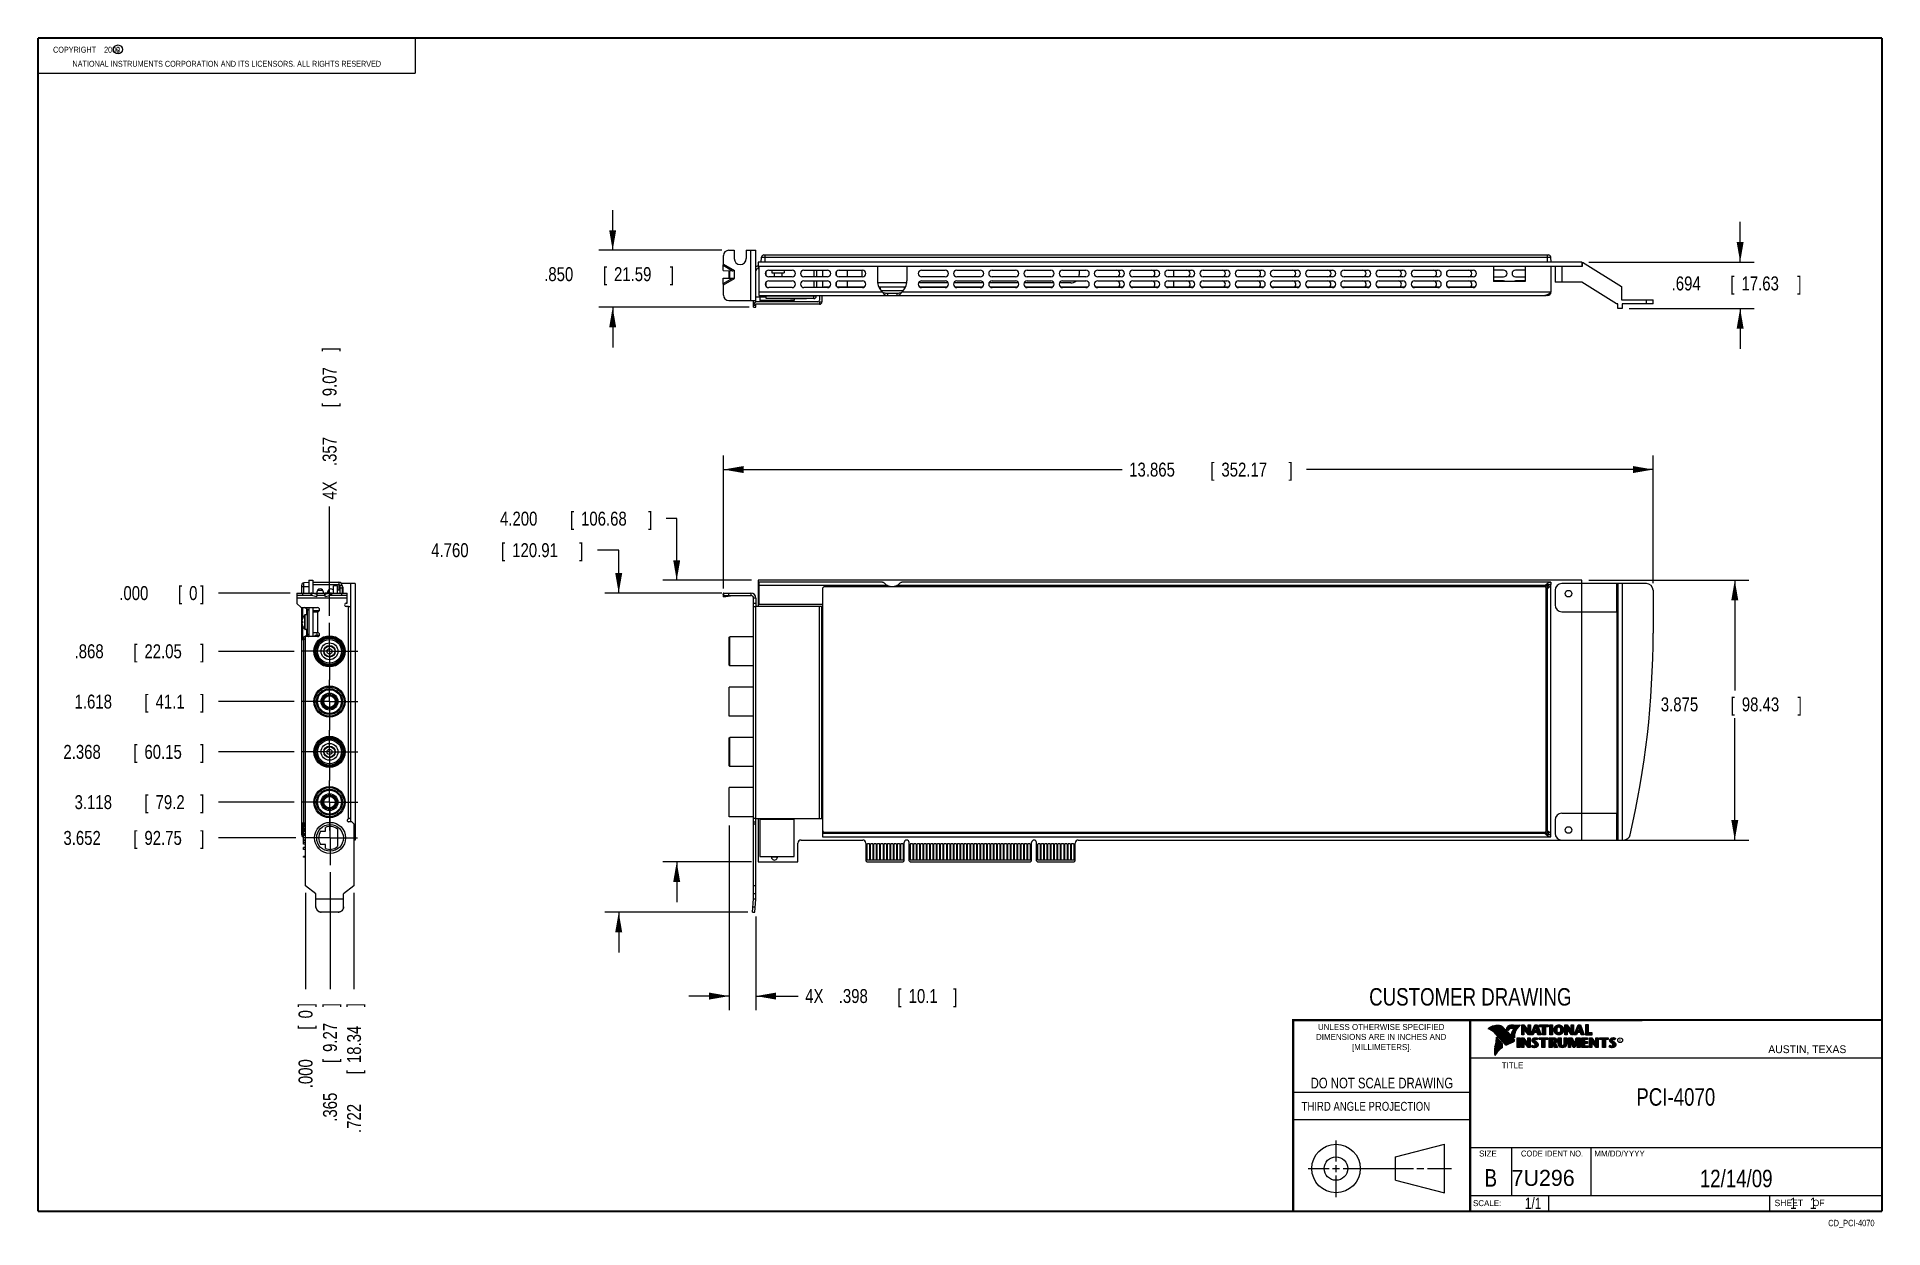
# Model space of a CAD drawing. Header units: inches. Extents: x 0.2 to 16.8, y 0.1 to 10.8.
import ezdxf
from ezdxf.enums import TextEntityAlignment as Align

# ---------------------------------------------------------------- set-up
doc = ezdxf.new("R2010")
doc.units = ezdxf.units.IN
doc.header["$LTSCALE"] = 0.935
doc.header["$MEASUREMENT"] = 0
doc.linetypes.add('CENTER', pattern=[0.6, 0.375, -0.075, 0.075, -0.075])
doc.layers.get('0').update_dxf_attribs({"linetype": 'CONTINUOUS'})
doc.layers.add('DEFAULT_1', color=7, linetype='CENTER')
doc.layers.add('DIMENSIONS', color=7, linetype='CONTINUOUS')
doc.styles.get("Standard").update_dxf_attribs({"font": 'txt', "width": 0.8})
doc.dimstyles.new('DIMSTYLE_1', dxfattribs={"dimtxt": 0.125, "dimasz": 0.18, "dimexe": 0.18, "dimexo": 0.0625, "dimgap": 0.09, "dimtad": 0, "dimtih": 1, "dimtoh": 1, "dimdec": 3, "dimlfac": 1.666667, "dimzin": 4, "dimdsep": 46, "dimtxsty": 'STANDARD', "dimblk": '_FILLED', "dimblk1": '_FILLED', "dimblk2": '_FILLED', "dimcen": 0.09, "dimadec": 0, "dimazin": 0, "dimtp": 0.005, "dimtm": 0.005, "dimtfac": 1, "dimtdec": 3, "dimtofl": 0, "dimtmove": 0, "dimatfit": 3, "dimldrblk": '_FILLED', "dimfxl": 1, "dimtolj": 1, "dimtzin": 4, "dimarcsym": 0})
doc.dimstyles.new('DIMSTYLE_2', dxfattribs={"dimtxt": 0.125, "dimasz": 0.18, "dimexe": 0.18, "dimexo": 0.0625, "dimgap": 0.09, "dimtad": 0, "dimtih": 1, "dimtoh": 1, "dimdec": 3, "dimlfac": 1.666667, "dimzin": 4, "dimdsep": 46, "dimtxsty": 'STANDARD', "dimblk": '_FILLED', "dimblk1": '_FILLED', "dimblk2": '_FILLED', "dimcen": 0.09, "dimadec": 0, "dimazin": 0, "dimtp": 0.005, "dimtm": 0.005, "dimtfac": 1, "dimtdec": 3, "dimtofl": 0, "dimtmove": 0, "dimatfit": 3, "dimldrblk": '_FILLED', "dimfxl": 1, "dimtolj": 1, "dimtzin": 4, "dimarcsym": 0})

msp = doc.modelspace()

# ---------------------------------------------------------------- texts
at = {"color": 2, "linetype": 'CONTINUOUS', "width": 0.8}
for s, height, p in [('c', 0.053, (0.94601, 10.63633)), ('NATIONAL INSTRUMENTS CORPORATION AND ITS LICENSORS. ALL RIGHTS RESERVED', 0.053, (0.55829, 10.50165)), ('THIRD ANGLE PROJECTION', 0.08, (11.55636, 1.15843))]:
    msp.add_text(s, height=height, dxfattribs=at).set_placement(p)
at = {"color": 7, "linetype": 'CONTINUOUS', "width": 0.8}
for s, height, p in [('CUSTOMER DRAWING', 0.15625, (13.06681, 2.10012)), ('DO NOT SCALE DRAWING', 0.095, (12.27541, 1.35924)), ('B', 0.15625, (13.24972, 0.47983))]:
    msp.add_text(s, height=height, dxfattribs=at).set_placement(p, align=Align.CENTER)
at = {"color": 2, "linetype": 'CONTINUOUS'}
for s, p in [('DIMENSIONS ARE IN INCHES AND', (12.26882, 1.79329)), ('UNLESS OTHERWISE SPECIFIED', (12.26882, 1.88192)), ('[MILLIMETERS].', (12.27462, 1.70154))]:
    msp.add_text(s, height=0.053254, dxfattribs=at).set_placement(p, align=Align.CENTER)
for s, height, p in [('R', 0.02174, (14.39705, 1.77824)), ('AUSTIN, TEXAS', 0.069617, (15.73268, 1.67446)), ('TITLE', 0.053254, (13.34735, 1.5397)), ('SIZE', 0.053254, (13.14508, 0.74944)), ('MM/DD/YYYY', 0.053254, (14.1765, 0.74944)), ('SCALE:', 0.053254, (13.09038, 0.30526)), ('SHEET    OF', 0.057262, (15.78922, 0.30524))]:
    msp.add_text(s, height=height, dxfattribs=at).set_placement(p)
at = {"color": 2, "linetype": 'CONTINUOUS', "width": 0.95}
msp.add_text('CODE IDENT NO.', height=0.053254, dxfattribs=at).set_placement((13.79778, 0.74944), align=Align.CENTER)
at = {"color": 7, "linetype": 'CONTINUOUS'}
msp.add_text('7U296', height=0.143155, dxfattribs=at).set_placement((13.43633, 0.4866))
at = {"color": 7, "linetype": 'CONTINUOUS', "width": 0.8}
msp.add_text('1/1', height=0.1, dxfattribs=at).set_placement((13.70254, 0.28053), align=Align.RIGHT)
at = {"color": 2, "linetype": 'CONTINUOUS', "width": 0.8}
msp.add_text('CD_PCI-4070', height=0.057262, dxfattribs=at).set_placement((16.68366, 0.12536), align=Align.RIGHT)
at = {"color": 2, "linetype": 'CONTINUOUS', "insert": (0.31251, 10.68047), "char_height": 0.053, "width": 0.8904, "attachment_point": 1}
msp.add_mtext('    COPYRIGHT    2009', dxfattribs=at)
at = {"color": 7, "linetype": 'CONTINUOUS'}
for s, insert, char_height, width, attachment_point in [('PCI-4070\\P ', (14.90514, 1.36034), 0.15625, 1, 2), ('12/14/09 ', (15.44554, 0.63066), 0.15625, 1.125, 2), ('    1    1', (15.80754, 0.38053), 0.1, 0.8, 1)]:
    msp.add_mtext(s, dxfattribs=dict(at, insert=insert, char_height=char_height, width=width, attachment_point=attachment_point))

# ---------------------------------------------------------------- blocks, each defined once
blk = doc.blocks.new('*D0')
at = {"layer": 'DIMENSIONS', "color": 2, "linetype": 'CONTINUOUS'}
blk.add_line((2.541, 5.27), (1.864, 5.27), dxfattribs=at)
at = {"layer": 'DIMENSIONS', "color": 2, "linetype": 'CONTINUOUS', "width": 0.8}
for s, p in [('.868', (0.577, 5.208)), ('[', (1.102, 5.208)), ('22.05', (1.202, 5.208)), (']', (1.702, 5.208))]:
    blk.add_text(s, height=0.125, dxfattribs=at).set_placement(p)
blk = doc.blocks.new('_FILLED')
at = {"color": 0, "linetype": 'BYBLOCK'}
blk.add_solid([(0, 0), (-1, 0.174), (-1, -0.174)], dxfattribs=at)
blk = doc.blocks.new('*D1')
at = {"layer": 'DIMENSIONS', "color": 2, "linetype": 'CONTINUOUS'}
blk.add_line((2.541, 4.82), (1.864, 4.82), dxfattribs=at)
at = {"layer": 'DIMENSIONS', "color": 2, "linetype": 'CONTINUOUS', "width": 0.8}
for s, p in [('1.618', (0.577, 4.758)), ('[', (1.202, 4.758)), ('41.1', (1.302, 4.758)), (']', (1.702, 4.758))]:
    blk.add_text(s, height=0.125, dxfattribs=at).set_placement(p)
blk = doc.blocks.new('*D2')
at = {"layer": 'DIMENSIONS', "color": 2, "linetype": 'CONTINUOUS'}
blk.add_line((2.541, 4.37), (1.864, 4.37), dxfattribs=at)
at = {"layer": 'DIMENSIONS', "color": 2, "linetype": 'CONTINUOUS', "width": 0.8}
for s, p in [('2.368', (0.477, 4.308)), ('[', (1.102, 4.308)), ('60.15', (1.202, 4.308)), (']', (1.702, 4.308))]:
    blk.add_text(s, height=0.125, dxfattribs=at).set_placement(p)
blk = doc.blocks.new('*D3')
at = {"layer": 'DIMENSIONS', "color": 2, "linetype": 'CONTINUOUS'}
blk.add_line((2.541, 3.92), (1.864, 3.92), dxfattribs=at)
at = {"layer": 'DIMENSIONS', "color": 2, "linetype": 'CONTINUOUS', "width": 0.8}
for s, p in [('3.118', (0.577, 3.858)), ('[', (1.202, 3.858)), ('79.2', (1.302, 3.858)), (']', (1.702, 3.858))]:
    blk.add_text(s, height=0.125, dxfattribs=at).set_placement(p)
blk = doc.blocks.new('*D4')
at = {"layer": 'DIMENSIONS', "color": 2, "linetype": 'CONTINUOUS'}
blk.add_line((2.556, 3.6), (1.864, 3.6), dxfattribs=at)
at = {"layer": 'DIMENSIONS', "color": 2, "linetype": 'CONTINUOUS', "width": 0.8}
for s, p in [('3.652', (0.477, 3.538)), ('[', (1.102, 3.538)), ('92.75', (1.202, 3.538)), (']', (1.702, 3.538))]:
    blk.add_text(s, height=0.125, dxfattribs=at).set_placement(p)
blk = doc.blocks.new('*D5')
at = {"layer": 'DIMENSIONS', "color": 2, "linetype": 'CONTINUOUS'}
blk.add_line((2.505, 5.791), (1.864, 5.791), dxfattribs=at)
at = {"layer": 'DIMENSIONS', "color": 2, "linetype": 'CONTINUOUS', "width": 0.8}
for s, p in [('.000', (0.977, 5.729)), ('[', (1.502, 5.729)), ('0', (1.602, 5.729)), (']', (1.702, 5.729))]:
    blk.add_text(s, height=0.125, dxfattribs=at).set_placement(p)
blk = doc.blocks.new('*D6')
at = {"layer": 'DIMENSIONS', "color": 2, "linetype": 'CONTINUOUS'}
blk.add_line((2.863, 3.293), (2.863, 2.248), dxfattribs=at)
at = {"layer": 'DIMENSIONS', "color": 2, "linetype": 'CONTINUOUS', "width": 0.8}
for s, p in [(']', (2.925, 2.085)), ('9.27', (2.925, 1.685)), ('[', (2.925, 1.585)), ('.365', (2.925, 1.06))]:
    blk.add_text(s, height=0.125, rotation=90, dxfattribs=at).set_placement(p)
blk = doc.blocks.new('*D7')
at = {"layer": 'DIMENSIONS', "color": 2, "linetype": 'CONTINUOUS'}
blk.add_line((3.077, 3.11), (3.077, 2.248), dxfattribs=at)
at = {"layer": 'DIMENSIONS', "color": 2, "linetype": 'CONTINUOUS', "width": 0.8}
for s, p in [(']', (3.14, 2.085)), ('18.34', (3.14, 1.585)), ('[', (3.14, 1.485)), ('.722', (3.14, 0.96))]:
    blk.add_text(s, height=0.125, rotation=90, dxfattribs=at).set_placement(p)
blk = doc.blocks.new('*D8')
at = {"layer": 'DIMENSIONS', "color": 2, "linetype": 'CONTINUOUS'}
blk.add_line((2.858, 5.588), (2.858, 6.566), dxfattribs=at)
at = {"layer": 'DIMENSIONS', "color": 2, "linetype": 'CONTINUOUS', "width": 0.8}
for s, p in [(']', (2.921, 7.953)), ('9.07', (2.921, 7.553)), ('[', (2.921, 7.453)), ('.357', (2.921, 6.928)), ('4X ', (2.921, 6.628))]:
    blk.add_text(s, height=0.125, rotation=90, dxfattribs=at).set_placement(p)
blk = doc.blocks.new('*D9')
at = {"layer": 'DIMENSIONS', "color": 2, "linetype": 'CONTINUOUS'}
blk.add_line((2.644, 3.11), (2.644, 2.248), dxfattribs=at)
at = {"layer": 'DIMENSIONS', "color": 2, "linetype": 'CONTINUOUS', "width": 0.8}
for s, p in [(']', (2.706, 2.085)), ('0', (2.706, 1.985)), ('[', (2.706, 1.885)), ('.000', (2.706, 1.36))]:
    blk.add_text(s, height=0.125, rotation=90, dxfattribs=at).set_placement(p)
blk = doc.blocks.new('*D10')
at = {"layer": 'DIMENSIONS', "color": 2, "linetype": 'CONTINUOUS'}
for p, q in [((14.127, 5.906), (15.558, 5.906)), ((15.433, 5.906), (15.433, 4.921)), ((15.433, 3.581), (15.433, 4.671)), ((14.127, 3.581), (15.558, 3.581))]:
    blk.add_line(p, q, dxfattribs=at)
at = {"layer": 'DIMENSIONS', "color": 2, "linetype": 'CONTINUOUS', "xscale": 0.18, "yscale": 0.18, "zscale": 0.18}
for p, rotation in [((15.433, 5.906), 90), ((15.433, 3.581), 270)]:
    blk.add_blockref('_FILLED', p, dxfattribs=dict(at, rotation=rotation))
at = {"layer": 'DIMENSIONS', "color": 2, "linetype": 'CONTINUOUS', "width": 0.8}
for s, p in [('3.875', (14.771, 4.733)), ('[', (15.396, 4.733)), ('98.43', (15.496, 4.733)), (']', (15.996, 4.733))]:
    blk.add_text(s, height=0.125, dxfattribs=at).set_placement(p)
blk = doc.blocks.new('*D11')
at = {"layer": 'DIMENSIONS', "color": 2, "linetype": 'CONTINUOUS'}
for p, q in [((5.446, 6.176), (5.255, 6.176)), ((5.446, 5.791), (5.446, 6.176)), ((6.369, 5.791), (5.321, 5.791)), ((6.601, 2.935), (5.321, 2.935)), ((5.446, 2.935), (5.446, 2.575))]:
    blk.add_line(p, q, dxfattribs=at)
at = {"layer": 'DIMENSIONS', "color": 2, "linetype": 'CONTINUOUS', "xscale": 0.18, "yscale": 0.18, "zscale": 0.18}
for p, rotation in [((5.446, 5.791), 270), ((5.446, 2.935), 90)]:
    blk.add_blockref('_FILLED', p, dxfattribs=dict(at, rotation=rotation))
at = {"layer": 'DIMENSIONS', "color": 2, "linetype": 'CONTINUOUS', "width": 0.8}
for s, p in [('4.760', (3.768, 6.113)), ('[', (4.393, 6.113)), ('120.91', (4.493, 6.113)), (']', (5.093, 6.113))]:
    blk.add_text(s, height=0.125, dxfattribs=at).set_placement(p)
blk = doc.blocks.new('*D12')
at = {"layer": 'DIMENSIONS', "color": 2, "linetype": 'CONTINUOUS'}
for p, q in [((6.435, 3.711), (6.435, 2.06)), ((6.674, 2.898), (6.674, 2.06)), ((6.435, 2.185), (6.075, 2.185)), ((6.674, 2.185), (7.053, 2.185))]:
    blk.add_line(p, q, dxfattribs=at)
at = {"layer": 'DIMENSIONS', "color": 2, "linetype": 'CONTINUOUS', "xscale": 0.18, "yscale": 0.18, "zscale": 0.18}
blk.add_blockref('_FILLED', (6.435, 2.185), dxfattribs=at)
at = {"layer": 'DIMENSIONS', "color": 2, "linetype": 'CONTINUOUS', "xscale": 0.18, "yscale": 0.18, "zscale": 0.18, "rotation": 180}
blk.add_blockref('_FILLED', (6.674, 2.185), dxfattribs=at)
at = {"layer": 'DIMENSIONS', "color": 2, "linetype": 'CONTINUOUS', "width": 0.8}
for s, p in [('4X ', (7.115, 2.123)), ('.398', (7.415, 2.123)), ('[', (7.94, 2.123)), ('10.1', (8.04, 2.123)), (']', (8.44, 2.123))]:
    blk.add_text(s, height=0.125, dxfattribs=at).set_placement(p)
blk = doc.blocks.new('*D13')
at = {"layer": 'DIMENSIONS', "color": 2, "linetype": 'CONTINUOUS'}
for p, q in [((5.965, 6.458), (5.871, 6.458)), ((5.965, 5.906), (5.965, 6.458)), ((6.633, 5.906), (5.84, 5.906)), ((6.633, 3.386), (5.84, 3.386)), ((5.965, 3.386), (5.965, 3.026))]:
    blk.add_line(p, q, dxfattribs=at)
at = {"layer": 'DIMENSIONS', "color": 2, "linetype": 'CONTINUOUS', "xscale": 0.18, "yscale": 0.18, "zscale": 0.18}
for p, rotation in [((5.965, 5.906), 270), ((5.965, 3.386), 90)]:
    blk.add_blockref('_FILLED', p, dxfattribs=dict(at, rotation=rotation))
at = {"layer": 'DIMENSIONS', "color": 2, "linetype": 'CONTINUOUS', "width": 0.8}
for s, p in [('4.200', (4.384, 6.395)), ('[', (5.009, 6.395)), ('106.68', (5.109, 6.395)), (']', (5.709, 6.395))]:
    blk.add_text(s, height=0.125, dxfattribs=at).set_placement(p)
blk = doc.blocks.new('*D14')
at = {"layer": 'DIMENSIONS', "color": 2, "linetype": 'CONTINUOUS'}
for p, q in [((6.383, 5.833), (6.383, 7.022)), ((14.702, 5.879), (14.702, 7.022)), ((6.383, 6.897), (9.952, 6.897)), ((14.702, 6.897), (11.602, 6.897))]:
    blk.add_line(p, q, dxfattribs=at)
at = {"layer": 'DIMENSIONS', "color": 2, "linetype": 'CONTINUOUS', "xscale": 0.18, "yscale": 0.18, "zscale": 0.18, "rotation": 180}
blk.add_blockref('_FILLED', (6.383, 6.897), dxfattribs=at)
at = {"layer": 'DIMENSIONS', "color": 2, "linetype": 'CONTINUOUS', "xscale": 0.18, "yscale": 0.18, "zscale": 0.18}
blk.add_blockref('_FILLED', (14.702, 6.897), dxfattribs=at)
at = {"layer": 'DIMENSIONS', "color": 2, "linetype": 'CONTINUOUS', "width": 0.8}
for s, p in [('13.865', (10.014, 6.834)), ('[', (10.739, 6.834)), ('352.17', (10.839, 6.834)), (']', (11.439, 6.834))]:
    blk.add_text(s, height=0.125, dxfattribs=at).set_placement(p)
blk = doc.blocks.new('*D15')
at = {"layer": 'DIMENSIONS', "color": 2, "linetype": 'CONTINUOUS'}
for p, q in [((5.392, 8.859), (5.392, 9.219)), ((6.369, 8.859), (5.267, 8.859)), ((6.612, 8.349), (5.267, 8.349)), ((5.392, 8.349), (5.392, 7.989))]:
    blk.add_line(p, q, dxfattribs=at)
at = {"layer": 'DIMENSIONS', "color": 2, "linetype": 'CONTINUOUS', "xscale": 0.18, "yscale": 0.18, "zscale": 0.18}
for p, rotation in [((5.392, 8.859), 270), ((5.392, 8.349), 90)]:
    blk.add_blockref('_FILLED', p, dxfattribs=dict(at, rotation=rotation))
at = {"layer": 'DIMENSIONS', "color": 2, "linetype": 'CONTINUOUS', "width": 0.8}
for s, p in [('.850', (4.779, 8.583)), ('[', (5.304, 8.583)), ('21.59', (5.404, 8.583)), (']', (5.904, 8.583))]:
    blk.add_text(s, height=0.125, dxfattribs=at).set_placement(p)
blk = doc.blocks.new('*D16')
at = {"layer": 'DIMENSIONS', "color": 2, "linetype": 'CONTINUOUS'}
for p, q in [((15.481, 8.754), (15.481, 9.114)), ((14.127, 8.754), (15.606, 8.754)), ((14.487, 8.338), (15.606, 8.338)), ((15.481, 8.338), (15.481, 7.978))]:
    blk.add_line(p, q, dxfattribs=at)
at = {"layer": 'DIMENSIONS', "color": 2, "linetype": 'CONTINUOUS', "xscale": 0.18, "yscale": 0.18, "zscale": 0.18}
for p, rotation in [((15.481, 8.754), 270), ((15.481, 8.338), 90)]:
    blk.add_blockref('_FILLED', p, dxfattribs=dict(at, rotation=rotation))
at = {"layer": 'DIMENSIONS', "color": 2, "linetype": 'CONTINUOUS', "width": 0.8}
for s, p in [('.694', (14.868, 8.5)), ('[', (15.393, 8.5)), ('17.63', (15.493, 8.5)), (']', (15.993, 8.5))]:
    blk.add_text(s, height=0.125, dxfattribs=at).set_placement(p)

# ---------------------------------------------------------------- dimensions: what is measured, and where the dimension line sits
at = {"layer": 'DIMENSIONS', "color": 2, "linetype": 'CONTINUOUS'}
for base, p1, p2, angle, picture, middle in [((5.39159, 8.34921), (6.36852, 8.85921), (6.61152, 8.34921), 270, '*D15', (5.39159, 8.64598)), ((15.48091, 8.33781), (14.12732, 8.75421), (14.48677, 8.33781), 270, '*D16', (15.48091, 8.56234)), ((6.38302, 6.89656), (14.70202, 5.87891), (6.38302, 5.83271), 180, '*D14', (10.77679, 6.89656)), ((5.96452, 5.90641), (6.63252, 3.38641), (6.63252, 5.90641), 90, '*D13', (5.09642, 6.4576)), ((5.44602, 2.93501), (6.36852, 5.79121), (6.60111, 2.93501), 270, '*D11', (4.48039, 6.17568)), ((15.43341, 3.58141), (14.12732, 5.90641), (14.12732, 3.58141), 270, '*D10', (15.43341, 4.79597))]:
    dim = msp.add_linear_dim(base=base, p1=p1, p2=p2, angle=angle, dimstyle='DIMSTYLE_2', dxfattribs=at)
    dim.commit()
    dim.dimension.update_dxf_attribs({"geometry": picture, "text_midpoint": middle, "dimtype": 160})
dim = msp.add_ordinate_dim(feature_location=(2.85807, 5.58783), offset=(0, 0.97788), dtype=1, origin=(2.64385, 5.40181), text='4X <>', dimstyle='DIMSTYLE_1', dxfattribs=at)
dim.commit()
dim.dimension.update_dxf_attribs({"geometry": '*D8', "text_midpoint": (2.85807, 7.34071)})
for feature_location, offset, dtype, origin, picture, middle in [((2.54064, 4.37041), (-0.67639, 0), 0, (2.61505, 5.79121), '*D2', (1.13926, 4.37041)), ((2.5559466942, 3.6003062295), (-0.6916901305, 0), 0, (2.6150466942, 5.7912062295), '*D4', (1.1392565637, 3.6003062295)), ((2.54064, 5.27041), (-0.67639, 0), 0, (2.56705, 5.79121), '*D0', (1.18926, 5.27041)), ((2.54064, 4.82041), (-0.67639, 0), 0, (2.61505, 5.79121), '*D1', (1.18926, 4.82041)), ((2.54064, 3.92041), (-0.67639, 0), 0, (2.56705, 5.79121), '*D3', (1.18926, 3.92041)), ((2.5045466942, 5.7912062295), (-0.6402901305, 0), 0, (2.5670466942, 5.7912062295), '*D5', (1.3892565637, 5.7912062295)), ((2.6438466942, 3.1103657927), (0, -0.8628567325), 1, (2.6438466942, 3.1728657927), '*D9', (2.6438466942, 1.7725090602)), ((2.86285, 3.29341), (0, -1.0459), 1, (2.64385, 3.17287), '*D6', (2.86285, 1.62251)), ((3.07705, 3.11037), (0, -0.86286), 1, (2.64385, 3.17287), '*D7', (3.07705, 1.57251))]:
    dim = msp.add_ordinate_dim(feature_location=feature_location, offset=offset, dtype=dtype, origin=origin, dimstyle='DIMSTYLE_1', dxfattribs=at)
    dim.commit()
    dim.dimension.update_dxf_attribs({"geometry": picture, "text_midpoint": middle})
dim = msp.add_linear_dim(base=(6.67402, 2.18501), p1=(6.43542, 3.71122), p2=(6.67402, 2.89835), text='4X <>', dimstyle='DIMSTYLE_2', dxfattribs=at)
dim.commit()
dim.dimension.update_dxf_attribs({"geometry": '*D12', "text_midpoint": (7.82767, 2.18501), "dimtype": 160})

# ---------------------------------------------------------------- linework, layer by layer
at = {"color": 2, "linetype": 'CONTINUOUS'}
for p, q in [((0.25001, 10.7586), (3.62501, 10.7586)), ((0.25001, 10.7586), (0.25001, 10.4456)), ((3.62501, 10.7586), (3.62501, 10.4456)), ((0.25001, 10.4456), (3.62501, 10.4456)), ((13.06524, 1.96953), (16.74504, 1.96953)), ((13.06524, 1.96953), (13.06524, 0.26053)), ((13.23112, 1.89338), (13.23112, 1.89487)), ((13.23467, 1.89211), (13.23467, 1.89717)), ((13.23823, 1.89072), (13.23823, 1.89937)), ((13.24178, 1.88921), (13.24178, 1.90148)), ((13.24534, 1.88757), (13.24534, 1.90349)), ((13.24889, 1.8858), (13.24889, 1.90537)), ((13.25245, 1.88389), (13.25245, 1.90695)), ((13.256, 1.88183), (13.256, 1.90844)), ((13.25955, 1.87962), (13.25955, 1.90983)), ((13.26311, 1.87724), (13.26311, 1.91114)), ((13.26666, 1.87469), (13.26666, 1.91236)), ((13.27022, 1.87195), (13.27022, 1.9135)), ((13.27377, 1.86901), (13.27377, 1.91455)), ((13.27733, 1.86584), (13.27733, 1.91553)), ((13.28088, 1.86243), (13.28088, 1.91642)), ((13.28444, 1.85873), (13.28444, 1.91727)), ((13.28799, 1.85487), (13.28799, 1.91812)), ((13.29154, 1.85098), (13.29154, 1.91881)), ((13.2951, 1.84706), (13.2951, 1.91935)), ((13.29865, 1.84311), (13.29865, 1.91976)), ((13.30221, 1.83913), (13.30221, 1.92002)), ((13.30576, 1.83512), (13.30576, 1.92013)), ((13.30932, 1.83108), (13.30932, 1.92011)), ((13.31287, 1.82701), (13.31287, 1.91995)), ((13.31643, 1.8229), (13.31643, 1.91964)), ((13.31998, 1.81877), (13.31998, 1.91919)), ((13.32353, 1.8146), (13.32353, 1.9186)), ((13.32709, 1.8104), (13.32709, 1.91788)), ((13.33064, 1.80617), (13.33064, 1.91718)), ((13.3342, 1.80197), (13.3342, 1.91628)), ((13.33775, 1.79782), (13.33775, 1.91515)), ((13.34131, 1.79371), (13.34131, 1.91378)), ((13.34486, 1.78966), (13.34486, 1.91216)), ((13.34841, 1.78565), (13.34841, 1.91026)), ((13.35197, 1.78168), (13.35197, 1.90806)), ((13.35552, 1.77776), (13.35552, 1.90551)), ((13.35908, 1.77389), (13.35908, 1.90255)), ((13.36263, 1.77005), (13.36263, 1.89912)), ((13.36619, 1.76626), (13.36619, 1.89522)), ((13.36974, 1.76251), (13.36974, 1.89151)), ((13.3733, 1.75881), (13.3733, 1.88779)), ((13.37685, 1.75559), (13.37685, 1.88406)), ((13.3804, 1.75292), (13.3804, 1.88032)), ((13.38396, 1.75121), (13.38396, 1.87658)), ((13.38751, 1.75092), (13.38751, 1.87282)), ((13.40222, 1.87796), (13.39013, 1.89218)), ((13.39107, 1.7518), (13.39107, 1.86907)), ((13.40289, 1.88104), (13.39274, 1.89296)), ((13.39462, 1.89075), (13.39462, 1.89989)), ((13.39462, 1.75332), (13.39462, 1.8653)), ((13.39818, 1.88658), (13.39818, 1.90616)), ((13.39818, 1.75478), (13.39818, 1.86153)), ((13.40173, 1.8824), (13.40173, 1.91011)), ((13.40173, 1.75627), (13.40173, 1.85744)), ((13.40529, 1.88228), (13.40529, 1.91288)), ((13.40529, 1.75779), (13.40529, 1.85313)), ((13.40884, 1.88443), (13.40884, 1.91496)), ((13.40884, 1.75933), (13.40884, 1.84883)), ((13.41239, 1.88698), (13.41239, 1.91671)), ((13.41239, 1.76089), (13.41239, 1.84452)), ((13.41595, 1.89003), (13.41595, 1.91816)), ((13.41595, 1.76248), (13.41595, 1.84021)), ((13.4195, 1.89369), (13.4195, 1.91934)), ((13.4195, 1.76409), (13.4195, 1.83591)), ((13.42306, 1.89637), (13.42306, 1.92027)), ((13.42306, 1.76573), (13.42306, 1.83161)), ((13.42661, 1.89822), (13.42661, 1.92095)), ((13.42661, 1.76739), (13.42661, 1.8273)), ((13.43017, 1.89946), (13.43017, 1.92144)), ((13.43017, 1.76908), (13.43017, 1.823)), ((13.44136, 1.83283), (13.43192, 1.84365)), ((13.43372, 1.89972), (13.43372, 1.92195)), ((13.43372, 1.7708), (13.43372, 1.8187)), ((13.44327, 1.83444), (13.4349, 1.84404)), ((13.43727, 1.89906), (13.43727, 1.9224)), ((13.43727, 1.84132), (13.43727, 1.84907)), ((13.44083, 1.89795), (13.44083, 1.92278)), ((13.44083, 1.83724), (13.44083, 1.85725)), ((13.44438, 1.89725), (13.44438, 1.9231)), ((13.44438, 1.83308), (13.44438, 1.86652)), ((13.44794, 1.89688), (13.44794, 1.92337)), ((13.44794, 1.82881), (13.44794, 1.87298)), ((13.45149, 1.89664), (13.45149, 1.92357)), ((13.45149, 1.82467), (13.45149, 1.8764)), ((13.45293, 1.92614), (13.51325, 1.92706)), ((13.453, 1.92364), (13.50667, 1.92446)), ((13.45505, 1.8965), (13.45505, 1.92367)), ((13.45505, 1.82065), (13.45505, 1.87803)), ((13.4586, 1.89642), (13.4586, 1.92372)), ((13.4586, 1.83026), (13.4586, 1.87896)), ((13.46216, 1.89573), (13.46216, 1.92378)), ((13.46216, 1.85354), (13.46216, 1.87953)), ((13.46571, 1.8935), (13.46571, 1.92383)), ((13.46571, 1.8636), (13.46571, 1.87975)), ((13.46926, 1.87203), (13.46926, 1.92389)), ((13.47282, 1.87938), (13.47282, 1.92394)), ((13.47637, 1.88593), (13.47637, 1.92399)), ((13.47993, 1.89186), (13.47993, 1.92405)), ((13.48348, 1.89728), (13.48348, 1.9241)), ((13.48704, 1.90228), (13.48704, 1.92416)), ((13.49059, 1.90692), (13.49059, 1.92421)), ((13.49415, 1.91125), (13.49415, 1.92427)), ((13.4977, 1.9153), (13.4977, 1.92432)), ((13.50125, 1.9191), (13.50125, 1.92437)), ((13.52607, 1.92627), (13.54513, 1.92627)), ((13.52607, 1.83895), (13.52607, 1.92627)), ((13.54661, 1.83895), (13.52607, 1.83895)), ((13.5286, 1.92374), (13.54388, 1.92374)), ((13.5286, 1.84148), (13.5286, 1.92374)), ((13.54409, 1.84148), (13.5286, 1.84148)), ((13.53324, 1.84148), (13.53324, 1.92374)), ((13.53672, 1.84148), (13.53672, 1.92374)), ((13.5402, 1.84148), (13.5402, 1.92374)), ((13.54409, 1.89763), (13.54367, 1.92374)), ((13.54388, 1.92374), (13.58542, 1.86899)), ((13.58728, 1.84148), (13.54409, 1.89763)), ((13.54409, 1.89763), (13.54409, 1.84148)), ((13.54513, 1.92627), (13.58289, 1.87651)), ((13.58603, 1.83895), (13.54661, 1.89019)), ((13.54661, 1.89019), (13.54661, 1.83895)), ((13.54715, 1.89365), (13.54715, 1.91943)), ((13.55062, 1.88913), (13.55062, 1.91485)), ((13.5541, 1.88461), (13.5541, 1.91027)), ((13.55757, 1.8801), (13.55757, 1.90569)), ((13.56105, 1.87558), (13.56105, 1.90111)), ((13.56452, 1.87106), (13.56452, 1.89653)), ((13.568, 1.86654), (13.568, 1.89195)), ((13.57147, 1.86202), (13.57147, 1.88737)), ((13.57495, 1.85751), (13.57495, 1.88279)), ((13.57843, 1.85299), (13.57843, 1.8782)), ((13.5819, 1.84847), (13.5819, 1.87362)), ((13.58289, 1.92627), (13.60361, 1.92627)), ((13.58289, 1.87651), (13.58289, 1.92627)), ((13.58538, 1.84395), (13.58542, 1.86899)), ((13.58542, 1.92374), (13.60109, 1.92374)), ((13.58542, 1.86899), (13.58542, 1.92374)), ((13.60361, 1.83895), (13.58603, 1.83895)), ((13.60109, 1.84148), (13.58728, 1.84148)), ((13.58885, 1.84148), (13.58885, 1.92374)), ((13.59233, 1.84148), (13.59233, 1.92374)), ((13.5958, 1.84148), (13.5958, 1.92374)), ((13.59928, 1.84148), (13.59928, 1.92374)), ((13.60109, 1.92374), (13.60109, 1.84148)), ((13.60361, 1.92627), (13.60361, 1.83895)), ((13.60876, 1.83899), (13.6444, 1.92621)), ((13.6294, 1.83899), (13.60876, 1.83899)), ((13.61252, 1.84151), (13.6461, 1.92368)), ((13.6277, 1.84151), (13.61252, 1.84151)), ((13.61666, 1.84151), (13.61666, 1.85163)), ((13.62013, 1.84151), (13.62013, 1.86014)), ((13.62361, 1.84151), (13.62361, 1.86864)), ((13.62708, 1.84151), (13.62708, 1.87715)), ((13.63607, 1.86235), (13.6277, 1.84151)), ((13.63778, 1.85982), (13.6294, 1.83899)), ((13.63056, 1.84863), (13.63056, 1.88565)), ((13.63403, 1.85728), (13.63403, 1.89416)), ((13.66648, 1.86235), (13.63607, 1.86235)), ((13.63751, 1.86235), (13.63751, 1.90266)), ((13.66466, 1.85982), (13.63778, 1.85982)), ((13.63884, 1.87112), (13.65003, 1.90732)), ((13.66391, 1.87112), (13.63884, 1.87112)), ((13.64098, 1.87806), (13.64098, 1.91116)), ((13.64098, 1.86235), (13.64098, 1.87112)), ((13.64227, 1.87365), (13.65189, 1.90479)), ((13.6606, 1.87365), (13.64227, 1.87365)), ((13.6444, 1.92621), (13.66641, 1.92621)), ((13.64446, 1.88931), (13.64446, 1.91967)), ((13.64446, 1.86235), (13.64446, 1.87112)), ((13.6461, 1.92368), (13.66467, 1.92368)), ((13.64793, 1.90055), (13.64793, 1.92368)), ((13.64793, 1.86235), (13.64793, 1.87112)), ((13.65003, 1.90732), (13.65407, 1.90732)), ((13.65141, 1.90732), (13.65141, 1.92368)), ((13.65141, 1.86235), (13.65141, 1.87112)), ((13.65189, 1.90479), (13.65213, 1.90479)), ((13.65213, 1.90479), (13.6606, 1.87365)), ((13.65407, 1.90732), (13.66391, 1.87112)), ((13.65489, 1.90431), (13.65489, 1.92368)), ((13.65489, 1.86235), (13.65489, 1.87112)), ((13.65836, 1.89153), (13.65836, 1.92368)), ((13.65836, 1.86235), (13.65836, 1.87112)), ((13.66184, 1.87875), (13.66184, 1.92368)), ((13.66184, 1.86235), (13.66184, 1.87112)), ((13.67167, 1.83899), (13.66466, 1.85982)), ((13.66467, 1.92368), (13.69586, 1.84151)), ((13.66531, 1.86235), (13.66531, 1.92199)), ((13.66641, 1.92621), (13.69953, 1.83899)), ((13.67349, 1.84151), (13.66648, 1.86235)), ((13.66879, 1.85548), (13.66879, 1.91284)), ((13.69953, 1.83899), (13.67167, 1.83899)), ((13.67226, 1.84516), (13.67226, 1.90368)), ((13.69586, 1.84151), (13.67349, 1.84151)), ((13.67574, 1.84151), (13.67574, 1.89453)), ((13.67921, 1.84151), (13.67921, 1.88537)), ((13.68269, 1.84151), (13.68269, 1.87622)), ((13.68616, 1.84151), (13.68616, 1.86706)), ((13.68662, 1.92621), (13.76343, 1.92621)), ((13.68662, 1.90994), (13.68662, 1.92621)), ((13.71181, 1.90994), (13.68662, 1.90994)), ((13.68915, 1.92368), (13.7609, 1.92368)), ((13.68915, 1.91247), (13.68915, 1.92368)), ((13.71434, 1.91247), (13.68915, 1.91247)), ((13.68964, 1.84151), (13.68964, 1.85791)), ((13.69312, 1.91247), (13.69312, 1.92368)), ((13.69312, 1.84151), (13.69312, 1.84875)), ((13.69659, 1.91247), (13.69659, 1.92368)), ((13.70007, 1.91247), (13.70007, 1.92368)), ((13.70354, 1.91247), (13.70354, 1.92368)), ((13.70702, 1.91247), (13.70702, 1.92368)), ((13.71049, 1.91247), (13.71049, 1.92368)), ((13.71181, 1.83899), (13.71181, 1.90994)), ((13.73824, 1.83899), (13.71181, 1.83899)), ((13.71434, 1.91247), (13.71397, 1.92368)), ((13.71434, 1.84151), (13.71434, 1.91247)), ((13.73571, 1.84151), (13.71434, 1.84151)), ((13.71744, 1.84151), (13.71744, 1.92368)), ((13.72092, 1.84151), (13.72092, 1.92368)), ((13.72439, 1.84151), (13.72439, 1.92368)), ((13.72787, 1.84151), (13.72787, 1.92368)), ((13.73135, 1.84151), (13.73135, 1.92368)), ((13.73571, 1.91247), (13.73482, 1.92368)), ((13.7609, 1.91247), (13.73571, 1.91247)), ((13.73571, 1.91247), (13.73571, 1.84151)), ((13.76343, 1.90994), (13.73824, 1.90994)), ((13.73824, 1.90994), (13.73824, 1.83899)), ((13.7383, 1.91247), (13.7383, 1.92368)), ((13.74177, 1.91247), (13.74177, 1.92368)), ((13.74525, 1.91247), (13.74525, 1.92368)), ((13.74872, 1.91247), (13.74872, 1.92368)), ((13.7522, 1.91247), (13.7522, 1.92368)), ((13.75567, 1.91247), (13.75567, 1.92368)), ((13.75915, 1.91247), (13.75915, 1.92368)), ((13.7609, 1.92368), (13.7609, 1.91247)), ((13.76343, 1.92621), (13.76343, 1.90994)), ((13.77684, 1.92621), (13.80314, 1.92621)), ((13.77684, 1.83899), (13.77684, 1.92621)), ((13.80314, 1.83899), (13.77684, 1.83899)), ((13.77937, 1.92368), (13.80061, 1.92368)), ((13.77937, 1.84151), (13.77937, 1.92368)), ((13.80061, 1.84151), (13.77937, 1.84151)), ((13.78348, 1.84151), (13.78348, 1.92368)), ((13.78695, 1.84151), (13.78695, 1.92368)), ((13.79043, 1.84151), (13.79043, 1.92368)), ((13.7939, 1.84151), (13.7939, 1.92368)), ((13.79738, 1.84151), (13.79738, 1.92368)), ((13.80061, 1.92368), (13.80061, 1.84151)), ((13.80314, 1.92621), (13.80314, 1.83899)), ((13.8154, 1.88342), (13.81542, 1.88525)), ((13.81544, 1.88157), (13.8154, 1.88342)), ((13.81542, 1.88525), (13.81551, 1.88707)), ((13.81555, 1.87972), (13.81544, 1.88157)), ((13.81551, 1.88707), (13.81566, 1.88888)), ((13.81572, 1.87787), (13.81555, 1.87972)), ((13.81566, 1.88888), (13.81587, 1.89065)), ((13.81595, 1.87603), (13.81572, 1.87787)), ((13.81587, 1.89065), (13.81615, 1.89241)), ((13.81623, 1.87421), (13.81595, 1.87603)), ((13.81615, 1.89241), (13.81649, 1.89413)), ((13.81658, 1.8724), (13.81623, 1.87421)), ((13.81649, 1.89413), (13.81689, 1.89581)), ((13.81698, 1.87062), (13.81658, 1.8724)), ((13.81689, 1.89581), (13.81735, 1.89745)), ((13.81744, 1.86888), (13.81698, 1.87062)), ((13.81735, 1.89745), (13.81787, 1.89905)), ((13.81794, 1.86717), (13.81744, 1.86888)), ((13.81787, 1.89905), (13.81846, 1.90061)), ((13.81793, 1.88343), (13.81795, 1.88518)), ((13.81797, 1.88167), (13.81793, 1.88343)), ((13.8185, 1.8655), (13.81794, 1.86717)), ((13.81795, 1.88518), (13.81803, 1.88691)), ((13.81807, 1.87991), (13.81797, 1.88167)), ((13.81803, 1.88691), (13.81817, 1.88862)), ((13.81823, 1.87814), (13.81807, 1.87991)), ((13.81817, 1.88862), (13.81838, 1.89031)), ((13.81845, 1.87639), (13.81823, 1.87814)), ((13.81838, 1.89031), (13.81864, 1.89196)), ((13.81872, 1.87464), (13.81845, 1.87639)), ((13.81846, 1.90061), (13.8191, 1.90213)), ((13.81912, 1.86387), (13.8185, 1.8655)), ((13.81864, 1.89196), (13.81896, 1.89359)), ((13.81905, 1.87292), (13.81872, 1.87464)), ((13.81896, 1.89359), (13.81934, 1.89517)), ((13.81944, 1.87122), (13.81905, 1.87292)), ((13.8191, 1.90213), (13.81981, 1.90361)), ((13.81978, 1.86229), (13.81912, 1.86387)), ((13.81934, 1.89517), (13.81977, 1.89672)), ((13.81987, 1.86956), (13.81944, 1.87122)), ((13.81977, 1.89672), (13.82026, 1.89822)), ((13.8205, 1.86074), (13.81978, 1.86229)), ((13.81981, 1.90361), (13.82057, 1.90506)), ((13.82035, 1.86793), (13.81987, 1.86956)), ((13.82026, 1.89822), (13.82081, 1.89968)), ((13.82089, 1.86635), (13.82035, 1.86793)), ((13.82128, 1.85923), (13.8205, 1.86074)), ((13.82057, 1.90506), (13.8214, 1.90648)), ((13.82081, 1.89968), (13.82141, 1.90109)), ((13.82089, 1.86635), (13.82081, 1.89968)), ((13.82147, 1.86481), (13.82089, 1.86635)), ((13.82211, 1.85777), (13.82128, 1.85923)), ((13.8214, 1.90648), (13.82229, 1.90787)), ((13.82141, 1.90109), (13.82206, 1.90248)), ((13.8221, 1.86331), (13.82147, 1.86481)), ((13.82206, 1.90248), (13.82278, 1.90383)), ((13.82278, 1.86185), (13.8221, 1.86331)), ((13.82299, 1.85635), (13.82211, 1.85777)), ((13.82229, 1.90787), (13.82324, 1.90923)), ((13.82278, 1.90383), (13.82356, 1.90516)), ((13.8235, 1.86044), (13.82278, 1.86185)), ((13.82393, 1.85497), (13.82299, 1.85635)), ((13.82324, 1.90923), (13.82426, 1.91057)), ((13.82428, 1.85906), (13.8235, 1.86044)), ((13.82356, 1.90516), (13.82439, 1.90646)), ((13.82492, 1.85363), (13.82393, 1.85497)), ((13.82426, 1.91057), (13.82533, 1.91188)), ((13.82428, 1.85906), (13.82439, 1.90646)), ((13.82511, 1.85772), (13.82428, 1.85906)), ((13.82439, 1.90646), (13.82529, 1.90774)), ((13.82596, 1.85234), (13.82492, 1.85363)), ((13.82599, 1.85643), (13.82511, 1.85772)), ((13.82529, 1.90774), (13.82624, 1.909)), ((13.82533, 1.91188), (13.82646, 1.91315)), ((13.82706, 1.85109), (13.82596, 1.85234)), ((13.82692, 1.85518), (13.82599, 1.85643)), ((13.82624, 1.909), (13.82726, 1.91024)), ((13.82646, 1.91315), (13.82763, 1.91439)), ((13.8279, 1.85396), (13.82692, 1.85518)), ((13.8282, 1.84989), (13.82706, 1.85109)), ((13.82726, 1.91024), (13.82832, 1.91144)), ((13.82763, 1.91439), (13.82885, 1.91558)), ((13.8279, 1.85396), (13.82832, 1.91144)), ((13.82892, 1.8528), (13.8279, 1.85396)), ((13.82939, 1.84875), (13.8282, 1.84989)), ((13.82832, 1.91144), (13.82943, 1.91261)), ((13.82885, 1.91558), (13.8301, 1.91672)), ((13.82999, 1.85167), (13.82892, 1.8528)), ((13.83062, 1.84765), (13.82939, 1.84875)), ((13.82943, 1.91261), (13.83058, 1.91374)), ((13.8311, 1.8506), (13.82999, 1.85167)), ((13.8301, 1.91672), (13.83139, 1.9178)), ((13.83058, 1.91374), (13.83177, 1.91482)), ((13.8319, 1.84661), (13.83062, 1.84765)), ((13.8311, 1.8506), (13.83177, 1.91482)), ((13.83226, 1.84957), (13.8311, 1.8506)), ((13.83139, 1.9178), (13.83271, 1.91883)), ((13.83177, 1.91482), (13.83298, 1.91584)), ((13.83322, 1.84562), (13.8319, 1.84661)), ((13.83345, 1.8486), (13.83226, 1.84957)), ((13.83271, 1.91883), (13.83405, 1.91979)), ((13.83298, 1.91584), (13.83422, 1.9168)), ((13.83458, 1.84469), (13.83322, 1.84562)), ((13.83469, 1.84768), (13.83345, 1.8486)), ((13.83405, 1.91979), (13.83542, 1.92069)), ((13.83422, 1.9168), (13.83548, 1.91771)), ((13.83599, 1.84382), (13.83458, 1.84469)), ((13.83469, 1.84768), (13.83548, 1.91771)), ((13.83596, 1.84681), (13.83469, 1.84768)), ((13.83542, 1.92069), (13.83681, 1.92152)), ((13.83548, 1.91771), (13.83676, 1.91855)), ((13.83727, 1.846), (13.83596, 1.84681)), ((13.83745, 1.843), (13.83599, 1.84382)), ((13.83676, 1.91855), (13.83806, 1.91933)), ((13.83681, 1.92152), (13.83824, 1.9223)), ((13.83863, 1.84524), (13.83727, 1.846)), ((13.83895, 1.84225), (13.83745, 1.843)), ((13.83806, 1.91933), (13.8394, 1.92005)), ((13.83863, 1.84524), (13.83806, 1.91933)), ((13.83824, 1.9223), (13.8397, 1.92301)), ((13.84003, 1.84454), (13.83863, 1.84524)), ((13.84051, 1.84156), (13.83895, 1.84225)), ((13.8394, 1.92005), (13.84076, 1.92072)), ((13.8397, 1.92301), (13.84119, 1.92366)), ((13.8397, 1.88328), (13.83971, 1.88448)), ((13.83971, 1.88207), (13.8397, 1.88328)), ((13.83971, 1.88448), (13.83974, 1.88567)), ((13.83974, 1.88086), (13.83971, 1.88207)), ((13.83974, 1.88567), (13.83979, 1.88684)), ((13.8398, 1.87965), (13.83974, 1.88086)), ((13.83979, 1.88684), (13.83987, 1.888)), ((13.83987, 1.87845), (13.8398, 1.87965)), ((13.83987, 1.888), (13.83996, 1.88914)), ((13.83996, 1.87726), (13.83987, 1.87845)), ((13.83996, 1.88914), (13.84007, 1.89025)), ((13.84008, 1.87608), (13.83996, 1.87726)), ((13.84148, 1.8439), (13.84003, 1.84454)), ((13.84007, 1.89025), (13.8402, 1.89133)), ((13.84021, 1.87493), (13.84008, 1.87608)), ((13.8402, 1.89133), (13.84034, 1.89238)), ((13.84037, 1.87381), (13.84021, 1.87493)), ((13.84034, 1.89238), (13.84051, 1.89341)), ((13.84054, 1.87271), (13.84037, 1.87381)), ((13.84051, 1.89341), (13.84069, 1.8944)), ((13.84212, 1.84094), (13.84051, 1.84156)), ((13.84074, 1.87165), (13.84054, 1.87271)), ((13.84069, 1.8944), (13.84089, 1.89536)), ((13.84096, 1.87061), (13.84074, 1.87165)), ((13.84076, 1.92072), (13.84216, 1.92133)), ((13.84089, 1.89536), (13.84111, 1.8963)), ((13.84119, 1.8696), (13.84096, 1.87061)), ((13.84111, 1.8963), (13.84136, 1.89722)), ((13.84119, 1.92366), (13.84272, 1.92426)), ((13.84145, 1.86863), (13.84119, 1.8696)), ((13.84136, 1.89722), (13.84163, 1.89812)), ((13.84173, 1.86767), (13.84145, 1.86863)), ((13.84148, 1.8439), (13.84169, 1.8678)), ((13.84298, 1.84332), (13.84148, 1.8439)), ((13.84163, 1.89812), (13.84192, 1.89901)), ((13.84202, 1.86675), (13.84173, 1.86767)), ((13.84192, 1.89901), (13.84224, 1.89987)), ((13.84196, 1.89911), (13.84216, 1.92133)), ((13.84234, 1.86585), (13.84202, 1.86675)), ((13.84379, 1.84038), (13.84212, 1.84094)), ((13.84216, 1.92133), (13.84359, 1.92189)), ((13.84223, 1.88328), (13.84224, 1.88443)), ((13.84224, 1.88211), (13.84223, 1.88328)), ((13.84224, 1.89987), (13.84259, 1.90073)), ((13.84224, 1.88443), (13.84227, 1.88558)), ((13.84227, 1.88094), (13.84224, 1.88211)), ((13.84227, 1.88558), (13.84232, 1.88671)), ((13.84232, 1.87978), (13.84227, 1.88094)), ((13.84232, 1.88671), (13.84239, 1.88782)), ((13.84239, 1.87862), (13.84232, 1.87978)), ((13.84269, 1.86497), (13.84234, 1.86585)), ((13.84239, 1.88782), (13.84248, 1.88891)), ((13.84248, 1.87748), (13.84239, 1.87862)), ((13.84248, 1.88891), (13.84258, 1.88998)), ((13.84259, 1.87635), (13.84248, 1.87748)), ((13.84258, 1.88998), (13.8427, 1.89101)), ((13.84259, 1.90073), (13.84296, 1.90157)), ((13.84272, 1.87525), (13.84259, 1.87635)), ((13.84305, 1.86411), (13.84269, 1.86497)), ((13.8427, 1.89101), (13.84284, 1.89201)), ((13.84272, 1.92426), (13.84429, 1.9248)), ((13.84287, 1.87418), (13.84272, 1.87525)), ((13.84284, 1.89201), (13.843, 1.89298)), ((13.84304, 1.87314), (13.84287, 1.87418)), ((13.84296, 1.90157), (13.84336, 1.90239)), ((13.84454, 1.8428), (13.84298, 1.84332)), ((13.843, 1.89298), (13.84317, 1.89391)), ((13.84322, 1.87213), (13.84304, 1.87314)), ((13.84344, 1.86328), (13.84305, 1.86411)), ((13.84317, 1.89391), (13.84336, 1.89481)), ((13.84342, 1.87116), (13.84322, 1.87213)), ((13.84336, 1.90239), (13.84379, 1.9032)), ((13.84336, 1.89481), (13.84356, 1.89568)), ((13.84364, 1.87021), (13.84342, 1.87116)), ((13.84386, 1.86247), (13.84344, 1.86328)), ((13.84356, 1.89568), (13.84379, 1.89653)), ((13.84359, 1.92189), (13.84507, 1.9224)), ((13.84388, 1.8693), (13.84364, 1.87021)), ((13.84379, 1.9032), (13.84425, 1.90398)), ((13.84379, 1.89653), (13.84404, 1.89736)), ((13.84551, 1.8399), (13.84379, 1.84038)), ((13.84431, 1.86168), (13.84386, 1.86247)), ((13.84414, 1.86841), (13.84388, 1.8693)), ((13.84404, 1.89736), (13.84431, 1.89817)), ((13.84442, 1.86756), (13.84414, 1.86841)), ((13.84425, 1.90398), (13.84474, 1.90474)), ((13.84429, 1.9248), (13.84591, 1.92529)), ((13.84431, 1.89817), (13.8446, 1.89896)), ((13.84479, 1.86092), (13.84431, 1.86168)), ((13.84471, 1.86673), (13.84442, 1.86756)), ((13.84615, 1.84234), (13.84454, 1.8428)), ((13.8446, 1.89896), (13.84492, 1.89974)), ((13.84503, 1.86593), (13.84471, 1.86673)), ((13.84474, 1.90474), (13.84526, 1.90547)), ((13.8453, 1.86018), (13.84479, 1.86092)), ((13.84492, 1.89974), (13.84525, 1.9005)), ((13.84536, 1.86515), (13.84503, 1.86593)), ((13.84507, 1.9224), (13.84659, 1.92285)), ((13.84527, 1.90548), (13.84507, 1.9224)), ((13.84525, 1.9005), (13.84562, 1.90124)), ((13.84526, 1.90547), (13.84582, 1.90616)), ((13.84584, 1.85947), (13.8453, 1.86018)), ((13.84571, 1.8644), (13.84536, 1.86515)), ((13.84729, 1.83947), (13.84551, 1.8399)), ((13.84562, 1.90124), (13.846, 1.90196)), ((13.84608, 1.86368), (13.84571, 1.8644)), ((13.84582, 1.90616), (13.8464, 1.90683)), ((13.84604, 1.84237), (13.84583, 1.85949)), ((13.84642, 1.85879), (13.84584, 1.85947)), ((13.84591, 1.92529), (13.84755, 1.92571)), ((13.846, 1.90196), (13.84641, 1.90265)), ((13.84648, 1.86298), (13.84608, 1.86368)), ((13.84782, 1.84194), (13.84615, 1.84234)), ((13.8464, 1.90683), (13.84702, 1.90745)), ((13.84641, 1.90265), (13.84683, 1.90332)), ((13.84703, 1.85815), (13.84642, 1.85879)), ((13.8469, 1.86231), (13.84648, 1.86298)), ((13.84659, 1.92285), (13.84814, 1.92326)), ((13.84683, 1.90332), (13.84728, 1.90395)), ((13.84734, 1.86167), (13.8469, 1.86231)), ((13.84702, 1.90745), (13.84766, 1.90802)), ((13.84767, 1.85754), (13.84703, 1.85815)), ((13.84728, 1.90395), (13.84776, 1.90454)), ((13.84909, 1.83912), (13.84729, 1.83947)), ((13.84781, 1.86106), (13.84734, 1.86167)), ((13.84755, 1.92571), (13.84923, 1.92608)), ((13.84766, 1.90802), (13.84833, 1.90856)), ((13.84835, 1.85696), (13.84767, 1.85754)), ((13.84776, 1.90454), (13.84825, 1.9051)), ((13.84831, 1.86048), (13.84781, 1.86106)), ((13.84953, 1.84161), (13.84782, 1.84194)), ((13.84814, 1.92326), (13.84973, 1.9236)), ((13.84825, 1.9051), (13.84876, 1.90562)), ((13.84883, 1.85993), (13.84831, 1.86048)), ((13.84833, 1.90856), (13.84902, 1.90905)), ((13.84905, 1.85642), (13.84835, 1.85696)), ((13.84876, 1.90562), (13.84929, 1.9061)), ((13.84937, 1.85941), (13.84883, 1.85993)), ((13.84902, 1.90905), (13.84974, 1.9095)), ((13.84978, 1.85593), (13.84905, 1.85642)), ((13.85093, 1.83883), (13.84909, 1.83912)), ((13.84923, 1.92608), (13.85093, 1.92639)), ((13.84929, 1.9061), (13.84985, 1.90654)), ((13.84994, 1.85892), (13.84937, 1.85941)), ((13.84951, 1.90936), (13.84951, 1.92356)), ((13.84951, 1.84161), (13.84951, 1.85611)), ((13.85128, 1.84133), (13.84953, 1.84161)), ((13.84973, 1.9236), (13.85134, 1.9239)), ((13.84974, 1.9095), (13.85048, 1.90991)), ((13.85054, 1.85547), (13.84978, 1.85593)), ((13.84985, 1.90654), (13.85043, 1.90695)), ((13.85053, 1.85847), (13.84994, 1.85892)), ((13.85043, 1.90695), (13.85102, 1.90732)), ((13.85048, 1.90991), (13.85124, 1.91028)), ((13.85114, 1.85806), (13.85053, 1.85847)), ((13.85133, 1.85507), (13.85054, 1.85547)), ((13.85093, 1.92639), (13.85266, 1.92664)), ((13.85279, 1.8386), (13.85093, 1.83883)), ((13.85102, 1.90732), (13.85164, 1.90766)), ((13.85177, 1.85769), (13.85114, 1.85806)), ((13.85124, 1.91028), (13.85202, 1.91061)), ((13.85305, 1.84112), (13.85128, 1.84133)), ((13.85214, 1.85471), (13.85133, 1.85507)), ((13.85134, 1.9239), (13.85297, 1.92413)), ((13.85164, 1.90766), (13.85228, 1.90797)), ((13.85242, 1.85735), (13.85177, 1.85769)), ((13.85202, 1.91061), (13.85282, 1.9109)), ((13.85298, 1.85441), (13.85214, 1.85471)), ((13.85228, 1.90797), (13.85294, 1.90825)), ((13.85309, 1.85706), (13.85242, 1.85735)), ((13.85266, 1.92664), (13.8544, 1.92682)), ((13.85465, 1.83845), (13.85279, 1.8386)), ((13.85282, 1.9109), (13.85365, 1.91114)), ((13.85294, 1.90825), (13.85362, 1.90849)), ((13.85297, 1.92413), (13.85461, 1.9243)), ((13.85383, 1.85415), (13.85298, 1.85441)), ((13.85299, 1.91095), (13.85299, 1.92413)), ((13.85299, 1.84112), (13.85299, 1.8544)), ((13.85482, 1.84097), (13.85305, 1.84112)), ((13.85377, 1.85681), (13.85309, 1.85706)), ((13.85362, 1.90849), (13.85431, 1.9087)), ((13.85365, 1.91114), (13.85449, 1.91135)), ((13.85447, 1.8566), (13.85377, 1.85681)), ((13.85469, 1.85395), (13.85383, 1.85415)), ((13.85431, 1.9087), (13.85502, 1.90888)), ((13.8544, 1.92682), (13.85614, 1.92693)), ((13.85519, 1.85643), (13.85447, 1.8566)), ((13.85449, 1.91135), (13.85535, 1.91151)), ((13.85461, 1.9243), (13.85626, 1.92441)), ((13.85651, 1.83835), (13.85465, 1.83845)), ((13.85557, 1.85381), (13.85469, 1.85395)), ((13.8566, 1.84088), (13.85482, 1.84097)), ((13.85502, 1.90888), (13.85574, 1.90901)), ((13.85592, 1.85631), (13.85519, 1.85643)), ((13.85535, 1.91151), (13.85622, 1.91162)), ((13.85647, 1.85371), (13.85557, 1.85381)), ((13.85574, 1.90901), (13.85648, 1.90911)), ((13.85666, 1.85623), (13.85592, 1.85631)), ((13.85614, 1.92693), (13.85789, 1.92698)), ((13.85622, 1.91162), (13.85711, 1.91169)), ((13.85626, 1.92441), (13.85791, 1.92445)), ((13.85646, 1.91164), (13.85646, 1.92441)), ((13.85646, 1.84088), (13.85646, 1.85371)), ((13.85737, 1.85367), (13.85647, 1.85371)), ((13.85648, 1.90911), (13.85722, 1.90916)), ((13.85836, 1.83832), (13.85651, 1.83835)), ((13.85836, 1.84085), (13.8566, 1.84088)), ((13.85741, 1.8562), (13.85666, 1.85623)), ((13.85711, 1.91169), (13.85801, 1.9117)), ((13.85722, 1.90916), (13.85797, 1.90917)), ((13.85827, 1.85368), (13.85737, 1.85367)), ((13.85817, 1.85621), (13.85741, 1.8562)), ((13.85789, 1.92698), (13.85964, 1.92695)), ((13.85791, 1.92445), (13.85955, 1.92443)), ((13.85797, 1.90917), (13.85873, 1.90914)), ((13.85801, 1.9117), (13.85891, 1.91166)), ((13.85894, 1.85626), (13.85817, 1.85621)), ((13.85918, 1.85374), (13.85827, 1.85368)), ((13.86011, 1.84088), (13.85836, 1.84085)), ((13.8602, 1.83835), (13.85836, 1.83832)), ((13.85873, 1.90914), (13.85949, 1.90907)), ((13.85891, 1.91166), (13.8598, 1.91158)), ((13.85971, 1.85636), (13.85894, 1.85626)), ((13.86008, 1.85386), (13.85918, 1.85374)), ((13.85949, 1.90907), (13.86024, 1.90895)), ((13.85955, 1.92443), (13.86119, 1.92434)), ((13.85964, 1.92695), (13.86138, 1.92686)), ((13.86047, 1.85649), (13.85971, 1.85636)), ((13.8598, 1.91158), (13.86068, 1.91144)), ((13.85994, 1.84087), (13.86013, 1.85386)), ((13.86097, 1.85401), (13.86008, 1.85386)), ((13.86183, 1.84097), (13.86011, 1.84088)), ((13.86201, 1.83845), (13.8602, 1.83835)), ((13.86024, 1.90895), (13.86099, 1.9088)), ((13.86123, 1.85666), (13.86047, 1.85649)), ((13.86068, 1.91144), (13.86155, 1.91126)), ((13.86185, 1.85421), (13.86097, 1.85401)), ((13.86099, 1.9088), (13.86172, 1.90861)), ((13.861, 1.91138), (13.86119, 1.92434)), ((13.86119, 1.92434), (13.86282, 1.92418)), ((13.86198, 1.85687), (13.86123, 1.85666)), ((13.86138, 1.92686), (13.86311, 1.9267)), ((13.86155, 1.91126), (13.8624, 1.91105)), ((13.86172, 1.90861), (13.86244, 1.90839)), ((13.86352, 1.84112), (13.86183, 1.84097)), ((13.86272, 1.85445), (13.86185, 1.85421)), ((13.86271, 1.85711), (13.86198, 1.85687)), ((13.8638, 1.83861), (13.86201, 1.83845)), ((13.8624, 1.91105), (13.86324, 1.91079)), ((13.86244, 1.90839), (13.86314, 1.90814)), ((13.86341, 1.85739), (13.86271, 1.85711)), ((13.86356, 1.85473), (13.86272, 1.85445)), ((13.86282, 1.92418), (13.86445, 1.92397)), ((13.86311, 1.9267), (13.86483, 1.92647)), ((13.86314, 1.90814), (13.86381, 1.90786)), ((13.86324, 1.91079), (13.86405, 1.9105)), ((13.86409, 1.85769), (13.86341, 1.85739)), ((13.86341, 1.84111), (13.86358, 1.85474)), ((13.86519, 1.84134), (13.86352, 1.84112)), ((13.86438, 1.85505), (13.86356, 1.85473)), ((13.86556, 1.83884), (13.8638, 1.83861)), ((13.86381, 1.90786), (13.86445, 1.90756)), ((13.86405, 1.9105), (13.86484, 1.91017)), ((13.86473, 1.85801), (13.86409, 1.85769)), ((13.86428, 1.9104), (13.86445, 1.92397)), ((13.86518, 1.8554), (13.86438, 1.85505)), ((13.86445, 1.92397), (13.86606, 1.92369)), ((13.86445, 1.90756), (13.86507, 1.90722)), ((13.86534, 1.85837), (13.86473, 1.85801)), ((13.86483, 1.92647), (13.86654, 1.92617)), ((13.86484, 1.91017), (13.8656, 1.90981)), ((13.86507, 1.90722), (13.86566, 1.90687)), ((13.86594, 1.85579), (13.86518, 1.8554)), ((13.86684, 1.84161), (13.86519, 1.84134)), ((13.86592, 1.85875), (13.86534, 1.85837)), ((13.86731, 1.83913), (13.86556, 1.83884)), ((13.8656, 1.90981), (13.86633, 1.90942)), ((13.86566, 1.90687), (13.86622, 1.90648)), ((13.86647, 1.85917), (13.86592, 1.85875)), ((13.86668, 1.85622), (13.86594, 1.85579)), ((13.86606, 1.92369), (13.86765, 1.92334)), ((13.86622, 1.90648), (13.86675, 1.90608)), ((13.86633, 1.90942), (13.86703, 1.90899)), ((13.86699, 1.85962), (13.86647, 1.85917)), ((13.86654, 1.92617), (13.86823, 1.9258)), ((13.86738, 1.85669), (13.86668, 1.85622)), ((13.86675, 1.90608), (13.86726, 1.90564)), ((13.86846, 1.84196), (13.86684, 1.84161)), ((13.86689, 1.84162), (13.86703, 1.85645)), ((13.86749, 1.8601), (13.86699, 1.85962)), ((13.86703, 1.90899), (13.8677, 1.90853)), ((13.86726, 1.90564), (13.86774, 1.90519)), ((13.86903, 1.8395), (13.86731, 1.83913)), ((13.86806, 1.8572), (13.86738, 1.85669)), ((13.86797, 1.86062), (13.86749, 1.8601)), ((13.86751, 1.90866), (13.86765, 1.92334)), ((13.86765, 1.92334), (13.86922, 1.92294)), ((13.8677, 1.90853), (13.86834, 1.90804)), ((13.86774, 1.90519), (13.86819, 1.90471)), ((13.86842, 1.86117), (13.86797, 1.86062)), ((13.8687, 1.85775), (13.86806, 1.8572)), ((13.86819, 1.90471), (13.86862, 1.9042)), ((13.86823, 1.9258), (13.8699, 1.92538)), ((13.86834, 1.90804), (13.86895, 1.90752)), ((13.86885, 1.86177), (13.86842, 1.86117)), ((13.87005, 1.84237), (13.86846, 1.84196)), ((13.86862, 1.9042), (13.86902, 1.90367)), ((13.86931, 1.85834), (13.8687, 1.85775)), ((13.86925, 1.8624), (13.86885, 1.86177)), ((13.86895, 1.90752), (13.86953, 1.90697)), ((13.86902, 1.90367), (13.8694, 1.90311)), ((13.87073, 1.83993), (13.86903, 1.8395)), ((13.86922, 1.92294), (13.87077, 1.92248)), ((13.86964, 1.86307), (13.86925, 1.8624)), ((13.86988, 1.85897), (13.86931, 1.85834)), ((13.8694, 1.90311), (13.86977, 1.90252)), ((13.86953, 1.90697), (13.87008, 1.90639)), ((13.87002, 1.86377), (13.86964, 1.86307)), ((13.86977, 1.90252), (13.87011, 1.90189)), ((13.87042, 1.85964), (13.86988, 1.85897)), ((13.8699, 1.92538), (13.87154, 1.92489)), ((13.87037, 1.8645), (13.87002, 1.86377)), ((13.87162, 1.84284), (13.87005, 1.84237)), ((13.87008, 1.90639), (13.87059, 1.90579)), ((13.87011, 1.90189), (13.87044, 1.90123)), ((13.87071, 1.86526), (13.87037, 1.8645)), ((13.87093, 1.86034), (13.87042, 1.85964)), ((13.87044, 1.90123), (13.87076, 1.90052)), ((13.87059, 1.90579), (13.87107, 1.90515)), ((13.87104, 1.86605), (13.87071, 1.86526)), ((13.87241, 1.84044), (13.87073, 1.83993)), ((13.87076, 1.90052), (13.87107, 1.89977)), ((13.87077, 1.92248), (13.8723, 1.92196)), ((13.87095, 1.90531), (13.87077, 1.92248)), ((13.87141, 1.86108), (13.87093, 1.86034)), ((13.87135, 1.86687), (13.87104, 1.86605)), ((13.87107, 1.90515), (13.87153, 1.90449)), ((13.87107, 1.89977), (13.87137, 1.89897)), ((13.87164, 1.86771), (13.87135, 1.86687)), ((13.87137, 1.89897), (13.87166, 1.89813)), ((13.87185, 1.86184), (13.87141, 1.86108)), ((13.87162, 1.84284), (13.87143, 1.86111)), ((13.87153, 1.90449), (13.87195, 1.90379)), ((13.87154, 1.92489), (13.87316, 1.92433)), ((13.87317, 1.84339), (13.87162, 1.84284)), ((13.87193, 1.86857), (13.87164, 1.86771)), ((13.87166, 1.89813), (13.87193, 1.89725)), ((13.87227, 1.86262), (13.87185, 1.86184)), ((13.87193, 1.89725), (13.8722, 1.89632)), ((13.87219, 1.86946), (13.87193, 1.86857)), ((13.87195, 1.90379), (13.87235, 1.90307)), ((13.87244, 1.87037), (13.87219, 1.86946)), ((13.8722, 1.89632), (13.87245, 1.89536)), ((13.87266, 1.86344), (13.87227, 1.86262)), ((13.8723, 1.92196), (13.87379, 1.92138)), ((13.87235, 1.90307), (13.87273, 1.90231)), ((13.87406, 1.84102), (13.87241, 1.84044)), ((13.87267, 1.87131), (13.87244, 1.87037)), ((13.87245, 1.89536), (13.87268, 1.89437)), ((13.87304, 1.86427), (13.87266, 1.86344)), ((13.87289, 1.87228), (13.87267, 1.87131)), ((13.87268, 1.89437), (13.87289, 1.89334)), ((13.87273, 1.90231), (13.87308, 1.90152)), ((13.87289, 1.89334), (13.87308, 1.89229)), ((13.87308, 1.87327), (13.87289, 1.87228)), ((13.87339, 1.86512), (13.87304, 1.86427)), ((13.87308, 1.90152), (13.87342, 1.90069)), ((13.87308, 1.89229), (13.87324, 1.89121)), ((13.87325, 1.87429), (13.87308, 1.87327)), ((13.87316, 1.92433), (13.87475, 1.92371)), ((13.87469, 1.844), (13.87317, 1.84339)), ((13.87324, 1.89121), (13.87339, 1.89011)), ((13.87339, 1.87534), (13.87325, 1.87429)), ((13.87339, 1.89011), (13.87351, 1.88899)), ((13.87351, 1.87642), (13.87339, 1.87534)), ((13.87372, 1.866), (13.87339, 1.86512)), ((13.87342, 1.90069), (13.87375, 1.89983)), ((13.87351, 1.88899), (13.87361, 1.88785)), ((13.87361, 1.87751), (13.87351, 1.87642)), ((13.87361, 1.88785), (13.87369, 1.8867)), ((13.87369, 1.87863), (13.87361, 1.87751)), ((13.87369, 1.8867), (13.87375, 1.88554)), ((13.87375, 1.87976), (13.87369, 1.87863)), ((13.87404, 1.86689), (13.87372, 1.866)), ((13.87375, 1.89983), (13.87406, 1.89892)), ((13.87375, 1.88554), (13.87378, 1.88438)), ((13.87379, 1.88091), (13.87375, 1.87976)), ((13.87378, 1.88438), (13.8738, 1.88322)), ((13.87379, 1.92138), (13.87526, 1.92074)), ((13.87381, 1.88206), (13.87379, 1.88091)), ((13.8738, 1.88322), (13.87381, 1.88206)), ((13.87409, 1.89883), (13.87384, 1.92136)), ((13.87434, 1.86781), (13.87404, 1.86689)), ((13.87406, 1.89892), (13.87436, 1.89797)), ((13.87568, 1.84167), (13.87406, 1.84102)), ((13.87462, 1.86876), (13.87434, 1.86781)), ((13.87436, 1.89797), (13.87464, 1.89699)), ((13.87469, 1.844), (13.87443, 1.86811)), ((13.87489, 1.86973), (13.87462, 1.86876)), ((13.87464, 1.89699), (13.8749, 1.89597)), ((13.87618, 1.84467), (13.87469, 1.844)), ((13.87475, 1.92371), (13.87631, 1.92304)), ((13.87514, 1.87074), (13.87489, 1.86973)), ((13.8749, 1.89597), (13.87515, 1.89491)), ((13.87536, 1.87177), (13.87514, 1.87074)), ((13.87515, 1.89491), (13.87537, 1.89382)), ((13.87526, 1.92074), (13.8767, 1.92005)), ((13.87557, 1.87282), (13.87536, 1.87177)), ((13.87537, 1.89382), (13.87557, 1.89271)), ((13.87557, 1.89271), (13.87575, 1.89157)), ((13.87574, 1.87391), (13.87557, 1.87282)), ((13.87727, 1.84239), (13.87568, 1.84167)), ((13.8759, 1.87502), (13.87574, 1.87391)), ((13.87575, 1.89157), (13.8759, 1.89041)), ((13.8759, 1.89041), (13.87602, 1.88923)), ((13.87603, 1.87616), (13.8759, 1.87502)), ((13.87602, 1.88923), (13.87613, 1.88805)), ((13.87613, 1.87731), (13.87603, 1.87616)), ((13.87613, 1.88805), (13.87621, 1.88685)), ((13.87622, 1.87848), (13.87613, 1.87731)), ((13.87764, 1.84541), (13.87618, 1.84467)), ((13.87621, 1.88685), (13.87627, 1.88565)), ((13.87628, 1.87966), (13.87622, 1.87848)), ((13.87627, 1.88565), (13.87631, 1.88445)), ((13.87631, 1.88085), (13.87628, 1.87966)), ((13.87631, 1.92304), (13.87784, 1.9223)), ((13.87631, 1.88445), (13.87633, 1.88324)), ((13.87633, 1.88204), (13.87631, 1.88085)), ((13.87633, 1.88324), (13.87633, 1.88204)), ((13.8767, 1.92005), (13.8781, 1.9193)), ((13.87883, 1.84318), (13.87727, 1.84239)), ((13.87764, 1.84541), (13.8781, 1.9193)), ((13.87905, 1.8462), (13.87764, 1.84541)), ((13.87784, 1.9223), (13.87933, 1.9215)), ((13.8781, 1.9193), (13.87946, 1.9185)), ((13.88033, 1.84402), (13.87883, 1.84318)), ((13.88041, 1.84705), (13.87905, 1.8462)), ((13.87933, 1.9215), (13.88079, 1.92065)), ((13.87946, 1.9185), (13.88079, 1.91764)), ((13.8818, 1.84493), (13.88033, 1.84402)), ((13.88173, 1.84795), (13.88041, 1.84705)), ((13.88079, 1.92065), (13.8822, 1.91974)), ((13.88079, 1.91764), (13.88208, 1.91674)), ((13.88173, 1.84795), (13.88208, 1.91674)), ((13.88298, 1.8489), (13.88173, 1.84795)), ((13.8832, 1.84589), (13.8818, 1.84493)), ((13.88208, 1.91674), (13.88332, 1.91578)), ((13.8822, 1.91974), (13.88358, 1.91877)), ((13.88418, 1.84989), (13.88298, 1.8489)), ((13.88455, 1.84691), (13.8832, 1.84589)), ((13.88332, 1.91578), (13.88452, 1.91477)), ((13.88358, 1.91877), (13.8849, 1.91775)), ((13.88532, 1.85094), (13.88418, 1.84989)), ((13.88452, 1.91477), (13.88568, 1.91372)), ((13.88532, 1.85094), (13.88452, 1.91477)), ((13.88584, 1.84799), (13.88455, 1.84691)), ((13.8849, 1.91775), (13.88619, 1.91668)), ((13.88641, 1.85203), (13.88532, 1.85094)), ((13.88568, 1.91372), (13.88679, 1.91262)), ((13.88707, 1.84911), (13.88584, 1.84799)), ((13.88619, 1.91668), (13.88742, 1.91556)), ((13.88745, 1.85316), (13.88641, 1.85203)), ((13.88679, 1.91262), (13.88786, 1.91149)), ((13.88824, 1.85028), (13.88707, 1.84911)), ((13.88742, 1.91556), (13.8886, 1.91439)), ((13.88845, 1.85434), (13.88745, 1.85316)), ((13.88786, 1.91149), (13.88887, 1.91031)), ((13.88935, 1.85149), (13.88824, 1.85028)), ((13.88845, 1.85434), (13.88887, 1.91031)), ((13.88939, 1.85556), (13.88845, 1.85434)), ((13.8886, 1.91439), (13.88974, 1.91318)), ((13.88887, 1.91031), (13.88984, 1.9091)), ((13.89041, 1.85275), (13.88935, 1.85149)), ((13.8903, 1.85683), (13.88939, 1.85556)), ((13.88974, 1.91318), (13.89082, 1.91193)), ((13.88984, 1.9091), (13.89075, 1.90786)), ((13.89116, 1.85813), (13.8903, 1.85683)), ((13.89142, 1.85405), (13.89041, 1.85275)), ((13.89075, 1.90786), (13.89161, 1.90659)), ((13.89082, 1.91193), (13.89185, 1.91064)), ((13.89198, 1.85946), (13.89116, 1.85813)), ((13.89238, 1.85539), (13.89142, 1.85405)), ((13.89161, 1.90659), (13.89241, 1.90529)), ((13.89185, 1.91064), (13.89282, 1.90931)), ((13.89198, 1.85946), (13.89241, 1.90529)), ((13.89276, 1.86083), (13.89198, 1.85946)), ((13.89329, 1.85677), (13.89238, 1.85539)), ((13.89241, 1.90529), (13.89316, 1.90395)), ((13.89349, 1.86223), (13.89276, 1.86083)), ((13.89282, 1.90931), (13.89373, 1.90796)), ((13.89316, 1.90395), (13.89385, 1.90258)), ((13.89416, 1.85817), (13.89329, 1.85677)), ((13.89417, 1.86365), (13.89349, 1.86223)), ((13.89373, 1.90796), (13.89459, 1.90657)), ((13.89385, 1.90258), (13.89449, 1.90117)), ((13.89498, 1.85962), (13.89416, 1.85817)), ((13.89481, 1.86511), (13.89417, 1.86365)), ((13.89449, 1.90117), (13.89509, 1.89972)), ((13.89459, 1.90657), (13.89539, 1.90514)), ((13.89539, 1.8666), (13.89481, 1.86511)), ((13.89575, 1.86109), (13.89498, 1.85962)), ((13.89509, 1.89972), (13.89563, 1.89823)), ((13.89539, 1.90514), (13.89613, 1.90368)), ((13.89591, 1.86812), (13.89539, 1.8666)), ((13.89563, 1.89823), (13.89612, 1.89668)), ((13.89591, 1.86812), (13.89563, 1.89823)), ((13.89647, 1.8626), (13.89575, 1.86109)), ((13.89639, 1.86968), (13.89591, 1.86812)), ((13.89612, 1.89668), (13.89656, 1.89508)), ((13.89613, 1.90368), (13.89682, 1.90218)), ((13.8968, 1.87126), (13.89639, 1.86968)), ((13.89714, 1.86415), (13.89647, 1.8626)), ((13.89656, 1.89508), (13.89694, 1.89344)), ((13.89716, 1.87288), (13.8968, 1.87126)), ((13.89682, 1.90218), (13.89745, 1.90063)), ((13.89694, 1.89344), (13.89728, 1.89176)), ((13.89776, 1.86573), (13.89714, 1.86415)), ((13.89747, 1.87453), (13.89716, 1.87288)), ((13.89728, 1.89176), (13.89756, 1.89005)), ((13.89745, 1.90063), (13.89802, 1.89904)), ((13.89771, 1.8762), (13.89747, 1.87453)), ((13.89756, 1.89005), (13.89778, 1.88832)), ((13.8979, 1.8779), (13.89771, 1.8762)), ((13.89832, 1.86734), (13.89776, 1.86573)), ((13.89778, 1.88832), (13.89795, 1.88658)), ((13.89803, 1.87961), (13.8979, 1.8779)), ((13.89795, 1.88658), (13.89806, 1.88483)), ((13.89802, 1.89904), (13.89854, 1.8974)), ((13.8981, 1.88134), (13.89803, 1.87961)), ((13.89806, 1.88483), (13.89811, 1.88308)), ((13.89811, 1.88308), (13.8981, 1.88134)), ((13.89882, 1.86899), (13.89832, 1.86734)), ((13.89854, 1.8974), (13.899, 1.89571)), ((13.89926, 1.87067), (13.89882, 1.86899)), ((13.899, 1.89571), (13.89941, 1.89398)), ((13.89964, 1.87238), (13.89926, 1.87067)), ((13.89941, 1.89398), (13.89976, 1.89221)), ((13.89996, 1.87412), (13.89964, 1.87238)), ((13.89976, 1.89221), (13.90006, 1.89042)), ((13.90022, 1.87588), (13.89996, 1.87412)), ((13.90006, 1.89042), (13.90029, 1.88861)), ((13.90042, 1.87767), (13.90022, 1.87588)), ((13.90029, 1.88861), (13.90047, 1.88678)), ((13.90055, 1.87947), (13.90042, 1.87767)), ((13.90047, 1.88678), (13.90058, 1.88494)), ((13.90062, 1.88128), (13.90055, 1.87947)), ((13.90058, 1.88494), (13.90063, 1.88311)), ((13.90063, 1.88311), (13.90062, 1.88128)), ((13.9129, 1.92627), (13.93196, 1.92627)), ((13.9129, 1.83895), (13.9129, 1.92627)), ((13.93344, 1.83895), (13.9129, 1.83895)), ((13.91543, 1.92374), (13.93071, 1.92374)), ((13.91543, 1.84148), (13.91543, 1.92374)), ((13.93092, 1.84148), (13.91543, 1.84148)), ((13.91902, 1.84148), (13.91902, 1.92374)), ((13.92338, 1.84148), (13.92338, 1.92374)), ((13.92685, 1.84148), (13.92685, 1.92374)), ((13.92945, 1.92374), (13.93092, 1.89763)), ((13.93071, 1.92374), (13.97225, 1.86899)), ((13.97411, 1.84148), (13.93092, 1.89763)), ((13.93092, 1.89763), (13.93092, 1.84148)), ((13.93196, 1.92627), (13.96972, 1.87651)), ((13.93292, 1.89502), (13.93292, 1.92082)), ((13.97286, 1.83895), (13.93344, 1.89019)), ((13.93344, 1.89019), (13.93344, 1.83895)), ((13.9364, 1.8905), (13.9364, 1.91624)), ((13.93987, 1.88598), (13.93987, 1.91166)), ((13.94335, 1.88147), (13.94335, 1.90708)), ((13.94682, 1.87695), (13.94682, 1.9025)), ((13.9503, 1.87243), (13.9503, 1.89792)), ((13.95377, 1.86791), (13.95377, 1.89334)), ((13.95725, 1.8634), (13.95725, 1.88876)), ((13.96073, 1.85888), (13.96073, 1.88418)), ((13.9642, 1.85436), (13.9642, 1.87959)), ((13.96768, 1.84984), (13.96768, 1.87501)), ((13.96972, 1.92627), (13.99044, 1.92627)), ((13.96972, 1.87651), (13.96972, 1.92627)), ((13.97115, 1.84532), (13.97225, 1.86899)), ((13.97225, 1.92374), (13.98792, 1.92374)), ((13.97225, 1.86899), (13.97225, 1.92374)), ((13.99044, 1.83895), (13.97286, 1.83895)), ((13.98792, 1.84148), (13.97411, 1.84148)), ((13.97463, 1.84081), (13.97463, 1.92374)), ((13.9781, 1.84148), (13.9781, 1.92374)), ((13.98158, 1.84148), (13.98158, 1.92374)), ((13.98505, 1.84148), (13.98505, 1.92374)), ((13.98792, 1.92374), (13.98792, 1.84148)), ((13.99044, 1.92627), (13.99044, 1.83895)), ((13.99563, 1.83899), (14.03127, 1.92621)), ((14.01627, 1.83899), (13.99563, 1.83899)), ((13.99939, 1.84151), (14.03297, 1.92368)), ((14.01457, 1.84151), (13.99939, 1.84151)), ((14.00243, 1.84151), (14.00243, 1.84895)), ((14.00591, 1.84151), (14.00591, 1.85746)), ((14.00938, 1.84151), (14.00938, 1.86596)), ((14.01286, 1.84151), (14.01286, 1.87447)), ((14.02294, 1.86235), (14.01457, 1.84151)), ((14.02465, 1.85982), (14.01627, 1.83899)), ((14.01633, 1.84591), (14.01633, 1.88297)), ((14.01981, 1.85455), (14.01981, 1.89147)), ((14.05335, 1.86235), (14.02294, 1.86235)), ((14.02328, 1.86235), (14.02328, 1.89998)), ((14.05153, 1.85982), (14.02465, 1.85982)), ((14.02571, 1.87112), (14.0369, 1.90732)), ((14.05078, 1.87112), (14.02571, 1.87112)), ((14.02676, 1.86235), (14.02676, 1.90848)), ((14.02914, 1.87365), (14.03876, 1.90479)), ((14.04747, 1.87365), (14.02914, 1.87365)), ((14.03023, 1.88576), (14.03023, 1.91699)), ((14.03023, 1.86235), (14.03023, 1.87112)), ((14.03127, 1.92621), (14.05328, 1.92621)), ((14.03297, 1.92368), (14.05154, 1.92368)), ((14.03371, 1.89701), (14.03371, 1.92368)), ((14.03371, 1.86235), (14.03371, 1.87112)), ((14.0369, 1.90732), (14.04094, 1.90732)), ((14.03719, 1.90732), (14.03719, 1.92368)), ((14.03719, 1.86235), (14.03719, 1.87112)), ((14.03876, 1.90479), (14.039, 1.90479)), ((14.039, 1.90479), (14.04747, 1.87365)), ((14.04066, 1.90732), (14.04066, 1.92368)), ((14.04066, 1.86235), (14.04066, 1.87112)), ((14.04094, 1.90732), (14.05078, 1.87112)), ((14.04414, 1.89555), (14.04414, 1.92368)), ((14.04414, 1.86235), (14.04414, 1.87112)), ((14.04761, 1.88278), (14.04761, 1.92368)), ((14.04761, 1.86235), (14.04761, 1.87112)), ((14.05109, 1.86235), (14.05109, 1.92368)), ((14.05854, 1.83899), (14.05153, 1.85982)), ((14.05154, 1.92368), (14.08273, 1.84151)), ((14.05328, 1.92621), (14.0864, 1.83899)), ((14.06036, 1.84151), (14.05335, 1.86235)), ((14.05456, 1.85874), (14.05456, 1.91572)), ((14.05804, 1.84841), (14.05804, 1.90657)), ((14.0864, 1.83899), (14.05854, 1.83899)), ((14.08273, 1.84151), (14.06036, 1.84151)), ((14.06151, 1.84151), (14.06151, 1.89741)), ((14.06499, 1.84151), (14.06499, 1.88826)), ((14.06846, 1.84151), (14.06846, 1.8791)), ((14.07194, 1.84151), (14.07194, 1.86995)), ((14.07542, 1.84151), (14.07542, 1.86079)), ((14.07889, 1.84151), (14.07889, 1.85164)), ((14.1236, 1.92621), (14.09725, 1.92621)), ((14.09725, 1.92621), (14.09725, 1.83899)), ((14.09725, 1.83899), (14.1555, 1.83899)), ((14.12107, 1.92368), (14.09978, 1.92368)), ((14.09978, 1.92368), (14.09978, 1.84151)), ((14.09978, 1.84151), (14.15297, 1.84151)), ((14.10322, 1.84151), (14.10322, 1.92368)), ((14.10669, 1.84151), (14.10669, 1.92368)), ((14.11017, 1.84151), (14.11017, 1.92368)), ((14.11365, 1.84151), (14.11365, 1.92368)), ((14.11712, 1.84151), (14.11712, 1.92368)), ((14.1206, 1.84151), (14.1206, 1.85271)), ((14.12107, 1.85271), (14.12107, 1.92368)), ((14.15297, 1.85271), (14.12107, 1.85271)), ((14.1236, 1.85523), (14.1236, 1.92621)), ((14.1555, 1.85523), (14.1236, 1.85523)), ((14.12407, 1.84151), (14.12407, 1.85271)), ((14.12755, 1.84151), (14.12755, 1.85271)), ((14.13102, 1.84151), (14.13102, 1.85271)), ((14.1345, 1.84151), (14.1345, 1.85271)), ((14.13797, 1.84151), (14.13797, 1.85271)), ((14.14145, 1.84151), (14.14145, 1.85271)), ((14.14492, 1.84151), (14.14492, 1.85271)), ((14.1484, 1.84151), (14.1484, 1.85271)), ((14.15297, 1.84151), (14.15297, 1.85271)), ((14.1555, 1.83899), (14.1555, 1.85523)), ((16.74504, 1.96953), (16.74504, 0.26053)), ((13.28799, 1.66026), (13.28799, 1.7273)), ((13.29154, 1.66553), (13.29154, 1.73835)), ((13.2951, 1.67051), (13.2951, 1.7497)), ((13.29865, 1.67524), (13.29865, 1.76538)), ((13.35405, 1.75643), (13.30096, 1.81676)), ((13.30221, 1.67974), (13.30221, 1.79289)), ((13.35153, 1.7555), (13.30329, 1.81033)), ((13.30576, 1.68403), (13.30576, 1.80752)), ((13.30932, 1.68812), (13.30932, 1.80348)), ((13.31287, 1.69203), (13.31287, 1.79944)), ((13.31643, 1.69577), (13.31643, 1.7954)), ((13.31998, 1.69935), (13.31998, 1.79136)), ((13.32353, 1.70279), (13.32353, 1.78732)), ((13.32709, 1.70609), (13.32709, 1.78328)), ((13.33064, 1.70926), (13.33064, 1.77924)), ((13.3342, 1.7123), (13.3342, 1.77521)), ((13.33775, 1.71523), (13.33775, 1.77117)), ((13.34131, 1.71804), (13.34131, 1.76713)), ((13.34486, 1.72075), (13.34486, 1.76309)), ((13.34841, 1.72336), (13.34841, 1.75905)), ((13.35097, 1.72517), (13.35153, 1.7555)), ((13.35345, 1.72385), (13.35405, 1.75643)), ((13.43727, 1.77254), (13.43727, 1.8144)), ((13.44083, 1.77431), (13.44083, 1.8101)), ((13.44438, 1.77611), (13.44438, 1.8058)), ((13.44794, 1.77793), (13.44794, 1.8015)), ((13.45149, 1.77978), (13.45149, 1.7972)), ((13.45505, 1.78166), (13.45505, 1.7929)), ((13.46086, 1.81059), (13.45857, 1.8131)), ((13.4586, 1.78369), (13.4586, 1.7886)), ((13.48648, 1.81126), (13.51278, 1.81126)), ((13.48648, 1.72404), (13.48648, 1.81126)), ((13.51278, 1.72404), (13.48648, 1.72404)), ((13.48901, 1.80873), (13.51025, 1.80873)), ((13.48901, 1.72656), (13.48901, 1.80873)), ((13.51025, 1.72656), (13.48901, 1.72656)), ((13.49139, 1.72656), (13.49139, 1.80873)), ((13.49487, 1.72656), (13.49487, 1.80873)), ((13.49835, 1.72656), (13.49835, 1.80873)), ((13.50182, 1.72656), (13.50182, 1.80873)), ((13.5053, 1.72656), (13.5053, 1.80873)), ((13.50877, 1.72656), (13.50877, 1.80873)), ((13.51025, 1.80873), (13.51025, 1.72656)), ((13.51278, 1.81126), (13.51278, 1.72404)), ((13.52409, 1.81135), (13.54315, 1.81135)), ((13.52409, 1.72404), (13.52409, 1.81135)), ((13.54463, 1.72404), (13.52409, 1.72404)), ((13.52662, 1.80882), (13.5419, 1.80882)), ((13.52662, 1.72656), (13.52662, 1.80882)), ((13.5421, 1.72656), (13.52662, 1.72656)), ((13.52962, 1.72656), (13.52962, 1.80882)), ((13.5331, 1.72656), (13.5331, 1.80882)), ((13.53658, 1.72656), (13.53658, 1.80882)), ((13.54005, 1.72656), (13.54005, 1.80882)), ((13.5419, 1.80882), (13.58343, 1.75408)), ((13.5853, 1.72656), (13.5421, 1.78271)), ((13.5421, 1.78271), (13.5421, 1.72656)), ((13.54315, 1.81135), (13.58091, 1.76159)), ((13.54353, 1.78086), (13.54353, 1.80667)), ((13.58405, 1.72404), (13.54463, 1.77528)), ((13.54463, 1.77528), (13.54463, 1.72404)), ((13.547, 1.77634), (13.547, 1.80209)), ((13.55048, 1.77182), (13.55048, 1.79751)), ((13.55395, 1.76731), (13.55395, 1.79293)), ((13.55743, 1.76279), (13.55743, 1.78835)), ((13.5609, 1.75827), (13.5609, 1.78377)), ((13.56438, 1.75375), (13.56438, 1.77919)), ((13.56785, 1.74924), (13.56785, 1.77461)), ((13.57133, 1.74472), (13.57133, 1.77003)), ((13.57481, 1.7402), (13.57481, 1.76545)), ((13.57828, 1.73568), (13.57828, 1.76087)), ((13.58091, 1.81135), (13.60163, 1.81135)), ((13.58091, 1.76159), (13.58091, 1.81135)), ((13.58176, 1.73117), (13.58176, 1.75628)), ((13.58343, 1.80882), (13.59911, 1.80882)), ((13.58343, 1.75408), (13.58343, 1.80882)), ((13.60163, 1.72404), (13.58405, 1.72404)), ((13.58523, 1.72656), (13.58523, 1.80882)), ((13.59911, 1.72656), (13.5853, 1.72656)), ((13.58871, 1.72656), (13.58871, 1.80882)), ((13.59218, 1.72656), (13.59218, 1.80882)), ((13.59566, 1.72656), (13.59566, 1.80882)), ((13.59911, 1.80882), (13.59911, 1.72656)), ((13.60163, 1.81135), (13.60163, 1.72404)), ((13.61396, 1.73039), (13.62176, 1.74479)), ((13.61891, 1.7271), (13.61396, 1.73039)), ((13.61728, 1.73122), (13.6226, 1.74105)), ((13.6201, 1.72934), (13.61728, 1.73122)), ((13.61801, 1.78931), (13.61951, 1.79681)), ((13.61861, 1.78361), (13.61801, 1.78931)), ((13.62056, 1.77852), (13.61861, 1.78361)), ((13.62371, 1.72515), (13.61891, 1.7271)), ((13.61951, 1.79681), (13.62416, 1.8037)), ((13.61999, 1.72939), (13.61999, 1.73621)), ((13.62445, 1.72757), (13.6201, 1.72934)), ((13.62056, 1.78919), (13.62189, 1.79581)), ((13.62109, 1.78421), (13.62056, 1.78919)), ((13.62326, 1.77462), (13.62056, 1.77852)), ((13.62281, 1.77971), (13.62109, 1.78421)), ((13.62176, 1.74479), (13.62506, 1.74239)), ((13.62189, 1.79581), (13.62601, 1.80192)), ((13.6226, 1.74105), (13.62374, 1.74022)), ((13.62521, 1.77625), (13.62281, 1.77971)), ((13.62851, 1.76937), (13.62326, 1.77462)), ((13.62346, 1.778), (13.62346, 1.79815)), ((13.62346, 1.72778), (13.62374, 1.74022)), ((13.63076, 1.72365), (13.62371, 1.72515)), ((13.62374, 1.74022), (13.62738, 1.7384)), ((13.62416, 1.8037), (13.63031, 1.8082)), ((13.63121, 1.72614), (13.62445, 1.72757)), ((13.62506, 1.74239), (13.62836, 1.74074)), ((13.63021, 1.77124), (13.62521, 1.77625)), ((13.62601, 1.80192), (13.63154, 1.80597)), ((13.62694, 1.77451), (13.62694, 1.8026)), ((13.62694, 1.72704), (13.62694, 1.73855)), ((13.62738, 1.7384), (13.63214, 1.73676)), ((13.62836, 1.74074), (13.63271, 1.73924)), ((13.64051, 1.75933), (13.62851, 1.76937)), ((13.64221, 1.76119), (13.63021, 1.77124)), ((13.63031, 1.8082), (13.63901, 1.81165)), ((13.63041, 1.77104), (13.63041, 1.80515)), ((13.63041, 1.72626), (13.63041, 1.73736)), ((13.63676, 1.72275), (13.63076, 1.72365)), ((13.63699, 1.72527), (13.63121, 1.72614)), ((13.63154, 1.80597), (13.63962, 1.80917)), ((13.63214, 1.73676), (13.63657, 1.73625)), ((13.63271, 1.73924), (13.63661, 1.73879)), ((13.63389, 1.76816), (13.63389, 1.8069)), ((13.63389, 1.72573), (13.63389, 1.73656)), ((13.63657, 1.73625), (13.64078, 1.7366)), ((13.63661, 1.73879), (13.64021, 1.73909)), ((13.64111, 1.7226), (13.63676, 1.72275)), ((13.64098, 1.72513), (13.63699, 1.72527)), ((13.63736, 1.76525), (13.63736, 1.80828)), ((13.63736, 1.72521), (13.63736, 1.73616)), ((13.63901, 1.81165), (13.6486, 1.8127)), ((13.63962, 1.80917), (13.64865, 1.81016)), ((13.64021, 1.73909), (13.6429, 1.74014)), ((13.6444, 1.75543), (13.64051, 1.75933)), ((13.64078, 1.7366), (13.64411, 1.7379)), ((13.6418, 1.79346), (13.64084, 1.80931)), ((13.64084, 1.76235), (13.64155, 1.79096)), ((13.64084, 1.72511), (13.64084, 1.73661)), ((13.65394, 1.72684), (13.64098, 1.72513)), ((13.65475, 1.7244), (13.64111, 1.7226)), ((13.6418, 1.79346), (13.64155, 1.79096)), ((13.64155, 1.79096), (13.64237, 1.78728)), ((13.64343, 1.79602), (13.6418, 1.79346)), ((13.6464, 1.75701), (13.64221, 1.76119)), ((13.64237, 1.78728), (13.64605, 1.78273)), ((13.6429, 1.74014), (13.64545, 1.74194)), ((13.64582, 1.79776), (13.64343, 1.79602)), ((13.64425, 1.79261), (13.6441, 1.79111)), ((13.6441, 1.79111), (13.6447, 1.78841)), ((13.64411, 1.7379), (13.64733, 1.74017)), ((13.6453, 1.79426), (13.64425, 1.79261)), ((13.64431, 1.79666), (13.64431, 1.80969)), ((13.64431, 1.75909), (13.64431, 1.78487)), ((13.64431, 1.72557), (13.64431, 1.73797)), ((13.64665, 1.75183), (13.6444, 1.75543)), ((13.6447, 1.78841), (13.64785, 1.78451)), ((13.64695, 1.79546), (13.6453, 1.79426)), ((13.64545, 1.74194), (13.64695, 1.74434)), ((13.649, 1.79869), (13.64582, 1.79776)), ((13.64605, 1.78273), (13.6577, 1.77305)), ((13.64899, 1.75286), (13.6464, 1.75701)), ((13.6477, 1.74808), (13.64665, 1.75183)), ((13.6495, 1.79621), (13.64695, 1.79546)), ((13.64695, 1.74434), (13.6477, 1.74808)), ((13.64733, 1.74017), (13.64934, 1.74339)), ((13.64779, 1.79834), (13.64779, 1.81007)), ((13.64779, 1.75478), (13.64779, 1.78128)), ((13.64779, 1.72603), (13.64779, 1.74049)), ((13.64785, 1.78451), (13.6594, 1.77492)), ((13.6486, 1.8127), (13.65505, 1.81225)), ((13.64865, 1.81016), (13.6547, 1.80974)), ((13.6503, 1.74818), (13.64899, 1.75286)), ((13.65213, 1.79904), (13.649, 1.79869)), ((13.64934, 1.74339), (13.6503, 1.74818)), ((13.6522, 1.79651), (13.6495, 1.79621)), ((13.65127, 1.79895), (13.65127, 1.80998)), ((13.65127, 1.72649), (13.65127, 1.77839)), ((13.65537, 1.79887), (13.65213, 1.79904)), ((13.65505, 1.79636), (13.6522, 1.79651)), ((13.66275, 1.7318), (13.65394, 1.72684)), ((13.6547, 1.80974), (13.66143, 1.80831)), ((13.65474, 1.7989), (13.65474, 1.80973)), ((13.65474, 1.72695), (13.65474, 1.77551)), ((13.66435, 1.72979), (13.65475, 1.7244)), ((13.65505, 1.81225), (13.6621, 1.81075)), ((13.65955, 1.79546), (13.65505, 1.79636)), ((13.66018, 1.79791), (13.65537, 1.79887)), ((13.6577, 1.77305), (13.66075, 1.77)), ((13.65822, 1.7983), (13.65822, 1.80899)), ((13.65822, 1.72924), (13.65822, 1.77253)), ((13.6594, 1.77492), (13.66255, 1.77177)), ((13.66195, 1.79471), (13.65955, 1.79546)), ((13.66302, 1.79702), (13.66018, 1.79791)), ((13.66075, 1.77), (13.66378, 1.76682)), ((13.66143, 1.80831), (13.6655, 1.8069)), ((13.66169, 1.79744), (13.66169, 1.80822)), ((13.66169, 1.73062), (13.66169, 1.76901)), ((13.66435, 1.79321), (13.66195, 1.79471)), ((13.6621, 1.81075), (13.66645, 1.80925)), ((13.66255, 1.77177), (13.6657, 1.76847)), ((13.6679, 1.73749), (13.66275, 1.7318)), ((13.66334, 1.79682), (13.66302, 1.79702)), ((13.66783, 1.80581), (13.66334, 1.79682)), ((13.66378, 1.76682), (13.66715, 1.76247)), ((13.67125, 1.807), (13.66435, 1.79321)), ((13.67005, 1.73609), (13.66435, 1.72979)), ((13.66517, 1.80049), (13.66517, 1.80702)), ((13.66517, 1.73446), (13.66517, 1.76504)), ((13.6655, 1.8069), (13.66783, 1.80581)), ((13.6657, 1.76847), (13.6693, 1.76383)), ((13.66645, 1.80925), (13.67125, 1.807)), ((13.66715, 1.76247), (13.66965, 1.75748)), ((13.67046, 1.74326), (13.6679, 1.73749)), ((13.66864, 1.7383), (13.66864, 1.75949)), ((13.6693, 1.76383), (13.672, 1.75843)), ((13.66965, 1.75748), (13.67085, 1.7536)), ((13.6729, 1.74254), (13.67005, 1.73609)), ((13.67126, 1.74834), (13.67046, 1.74326)), ((13.67085, 1.7536), (13.67126, 1.74834)), ((13.672, 1.75843), (13.67335, 1.75408)), ((13.6738, 1.74823), (13.6729, 1.74254)), ((13.67335, 1.75408), (13.6738, 1.74823)), ((13.68221, 1.81126), (13.75902, 1.81126)), ((13.68221, 1.79499), (13.68221, 1.81126)), ((13.7074, 1.79499), (13.68221, 1.79499)), ((13.68474, 1.80873), (13.75649, 1.80873)), ((13.68474, 1.79752), (13.68474, 1.80873)), ((13.70993, 1.79752), (13.68474, 1.79752)), ((13.6895, 1.79752), (13.6895, 1.80873)), ((13.69297, 1.79752), (13.69297, 1.80873)), ((13.69645, 1.79752), (13.69645, 1.80873)), ((13.69992, 1.79752), (13.69992, 1.80873)), ((13.7034, 1.79752), (13.7034, 1.80873)), ((13.70687, 1.79752), (13.70687, 1.80873)), ((13.7074, 1.72404), (13.7074, 1.79499)), ((13.73383, 1.72404), (13.7074, 1.72404)), ((13.70993, 1.79752), (13.71035, 1.80873)), ((13.70993, 1.72656), (13.70993, 1.79752)), ((13.7313, 1.72656), (13.70993, 1.72656)), ((13.71382, 1.72656), (13.71382, 1.80873)), ((13.7173, 1.72656), (13.7173, 1.80873)), ((13.72077, 1.72656), (13.72077, 1.80873)), ((13.72425, 1.72656), (13.72425, 1.80873)), ((13.72773, 1.72656), (13.72773, 1.80873)), ((13.7313, 1.79752), (13.7312, 1.80873)), ((13.75649, 1.79752), (13.7313, 1.79752)), ((13.7313, 1.79752), (13.7313, 1.72656)), ((13.75902, 1.79499), (13.73383, 1.79499)), ((13.73383, 1.79499), (13.73383, 1.72404)), ((13.73468, 1.79752), (13.73468, 1.80873)), ((13.73815, 1.79752), (13.73815, 1.80873)), ((13.74163, 1.79752), (13.74163, 1.80873)), ((13.7451, 1.79752), (13.7451, 1.80873)), ((13.74858, 1.79752), (13.74858, 1.80873)), ((13.75205, 1.79752), (13.75205, 1.80873)), ((13.75649, 1.80873), (13.75649, 1.79752)), ((13.75902, 1.81126), (13.75902, 1.79499)), ((13.77232, 1.81131), (13.81225, 1.81131)), ((13.77232, 1.72404), (13.77232, 1.81131)), ((13.79867, 1.72404), (13.77232, 1.72404)), ((13.77485, 1.80878), (13.81213, 1.80878)), ((13.77485, 1.72656), (13.77485, 1.80878)), ((13.79615, 1.72656), (13.77485, 1.72656)), ((13.77638, 1.72656), (13.77638, 1.80878)), ((13.77986, 1.72656), (13.77986, 1.80878)), ((13.78333, 1.72656), (13.78333, 1.80878)), ((13.78681, 1.72656), (13.78681, 1.80878)), ((13.79028, 1.72656), (13.79028, 1.80878)), ((13.79376, 1.72656), (13.79376, 1.80878)), ((13.79615, 1.79745), (13.79723, 1.80878)), ((13.80643, 1.79745), (13.79615, 1.79745)), ((13.79615, 1.72656), (13.79615, 1.79745)), ((13.79615, 1.7709), (13.80683, 1.77094)), ((13.80717, 1.75964), (13.79615, 1.75964)), ((13.80643, 1.79492), (13.79867, 1.79492)), ((13.79867, 1.79492), (13.79867, 1.77343)), ((13.79867, 1.77343), (13.80643, 1.77343)), ((13.80546, 1.75711), (13.79867, 1.75711)), ((13.79867, 1.75711), (13.79867, 1.72404)), ((13.80071, 1.79745), (13.80071, 1.80878)), ((13.80071, 1.75964), (13.80071, 1.77092)), ((13.80419, 1.79745), (13.80419, 1.80878)), ((13.80419, 1.75964), (13.80419, 1.77093)), ((13.81953, 1.72237), (13.80546, 1.75711)), ((13.80933, 1.79711), (13.80643, 1.79745)), ((13.80902, 1.7946), (13.80643, 1.79492)), ((13.80643, 1.77343), (13.80951, 1.77392)), ((13.80683, 1.77094), (13.81076, 1.77172)), ((13.82115, 1.72509), (13.80717, 1.75964)), ((13.80766, 1.79731), (13.80766, 1.80878)), ((13.80766, 1.75842), (13.80766, 1.77094)), ((13.81193, 1.79347), (13.80902, 1.7946)), ((13.81285, 1.79583), (13.80933, 1.79711)), ((13.80951, 1.77392), (13.8129, 1.77586)), ((13.81076, 1.77172), (13.81476, 1.77414)), ((13.81114, 1.79645), (13.81114, 1.80878)), ((13.81114, 1.74983), (13.81114, 1.7718)), ((13.81436, 1.79185), (13.81193, 1.79347)), ((13.81213, 1.80878), (13.82205, 1.80779)), ((13.81225, 1.81131), (13.8226, 1.81028)), ((13.81635, 1.79356), (13.81285, 1.79583)), ((13.8129, 1.77586), (13.81484, 1.77796)), ((13.81613, 1.78798), (13.81436, 1.79185)), ((13.81461, 1.79469), (13.81461, 1.80853)), ((13.81461, 1.74125), (13.81461, 1.77397)), ((13.81476, 1.77414), (13.81715, 1.77693)), ((13.81484, 1.77796), (13.81613, 1.78087)), ((13.81662, 1.78426), (13.81613, 1.78798)), ((13.81613, 1.78087), (13.81662, 1.78426)), ((13.81843, 1.78903), (13.81635, 1.79356)), ((13.81715, 1.77693), (13.81864, 1.78051)), ((13.81809, 1.73266), (13.81715, 1.77693)), ((13.81843, 1.78903), (13.81809, 1.80819)), ((13.81913, 1.78459), (13.81843, 1.78903)), ((13.81864, 1.78051), (13.81913, 1.78459)), ((13.8475, 1.72544), (13.81953, 1.72237)), ((13.84357, 1.72755), (13.82115, 1.72509)), ((13.82156, 1.72513), (13.82156, 1.80784)), ((13.82205, 1.80779), (13.8301, 1.80496)), ((13.8226, 1.81028), (13.83133, 1.80721)), ((13.83109, 1.76754), (13.82495, 1.76367)), ((13.82495, 1.76367), (13.84357, 1.72755)), ((13.82504, 1.72551), (13.82504, 1.80674)), ((13.83262, 1.76551), (13.82826, 1.76277)), ((13.82826, 1.76277), (13.8475, 1.72544)), ((13.82851, 1.76591), (13.82851, 1.80552)), ((13.82851, 1.7259), (13.82851, 1.75676)), ((13.8301, 1.80496), (13.83556, 1.80065)), ((13.83432, 1.77046), (13.83109, 1.76754)), ((13.83133, 1.80721), (13.83747, 1.80236)), ((13.83199, 1.7681), (13.83199, 1.80347)), ((13.83199, 1.72628), (13.83199, 1.75001)), ((13.83602, 1.76858), (13.83262, 1.76551)), ((13.83745, 1.77532), (13.83432, 1.77046)), ((13.83546, 1.77149), (13.83546, 1.80072)), ((13.83546, 1.72666), (13.83546, 1.74327)), ((13.83556, 1.80065), (13.83912, 1.79496)), ((13.83731, 1.76988), (13.83602, 1.76858)), ((13.83974, 1.77424), (13.83731, 1.76988)), ((13.83969, 1.78099), (13.83745, 1.77532)), ((13.83747, 1.80236), (13.84152, 1.79589)), ((13.83894, 1.7791), (13.83894, 1.79525)), ((13.83894, 1.72704), (13.83894, 1.73653)), ((13.83912, 1.79496), (13.84042, 1.78788)), ((13.84042, 1.78788), (13.83969, 1.78099)), ((13.84216, 1.78038), (13.83974, 1.77424)), ((13.84152, 1.79589), (13.84297, 1.78798)), ((13.84297, 1.78798), (13.84216, 1.78038)), ((13.85324, 1.81131), (13.87958, 1.81131)), ((13.85324, 1.75725), (13.85324, 1.81131)), ((13.85515, 1.74427), (13.85324, 1.75725)), ((13.86049, 1.73435), (13.85515, 1.74427)), ((13.85577, 1.80878), (13.87705, 1.80878)), ((13.85577, 1.75743), (13.85577, 1.80878)), ((13.85758, 1.74508), (13.85577, 1.75743)), ((13.8625, 1.73596), (13.85758, 1.74508)), ((13.85979, 1.74098), (13.85979, 1.80878)), ((13.86889, 1.7271), (13.86049, 1.73435)), ((13.87016, 1.72934), (13.8625, 1.73596)), ((13.86327, 1.73529), (13.86327, 1.80878)), ((13.86674, 1.73229), (13.86674, 1.80878)), ((13.8792, 1.72366), (13.86889, 1.7271)), ((13.87972, 1.72615), (13.87016, 1.72934)), ((13.87022, 1.72929), (13.87022, 1.80878)), ((13.87369, 1.72816), (13.87369, 1.80878)), ((13.87705, 1.80878), (13.87706, 1.76515)), ((13.87706, 1.76515), (13.87747, 1.75604)), ((13.87717, 1.727), (13.87747, 1.75604)), ((13.87747, 1.75604), (13.87888, 1.7488)), ((13.87888, 1.7488), (13.88239, 1.74268)), ((13.89161, 1.72252), (13.8792, 1.72366)), ((13.87958, 1.81131), (13.87958, 1.76526)), ((13.87958, 1.76526), (13.87996, 1.75648)), ((13.89157, 1.72506), (13.87972, 1.72615)), ((13.87996, 1.75648), (13.88111, 1.75)), ((13.88065, 1.72585), (13.88065, 1.74572)), ((13.88111, 1.75), (13.88397, 1.74465)), ((13.88239, 1.74268), (13.88735, 1.73911)), ((13.88397, 1.74465), (13.88779, 1.7416)), ((13.88412, 1.72575), (13.88412, 1.74143)), ((13.88735, 1.73911), (13.89375, 1.73819)), ((13.8876, 1.72543), (13.8876, 1.73893)), ((13.88779, 1.7416), (13.89313, 1.74065)), ((13.89107, 1.725), (13.89107, 1.73858)), ((13.9034, 1.72652), (13.89157, 1.72506)), ((13.90402, 1.72405), (13.89161, 1.72252)), ((13.89313, 1.74065), (13.89772, 1.74179)), ((13.89375, 1.73819), (13.89925, 1.73978)), ((13.89455, 1.72543), (13.89455, 1.73808)), ((13.89772, 1.74179), (13.90172, 1.74484)), ((13.89802, 1.72586), (13.89802, 1.73876)), ((13.89925, 1.73978), (13.90399, 1.74371)), ((13.9015, 1.72628), (13.9015, 1.74165)), ((13.90172, 1.74484), (13.9044, 1.75019)), ((13.91264, 1.73007), (13.9034, 1.72652)), ((13.90399, 1.74371), (13.90685, 1.74957)), ((13.91394, 1.72786), (13.90402, 1.72405)), ((13.9044, 1.75019), (13.90612, 1.75705)), ((13.90497, 1.72712), (13.90497, 1.74453)), ((13.90612, 1.75705), (13.90688, 1.76526)), ((13.90685, 1.74957), (13.90863, 1.75682)), ((13.90688, 1.81131), (13.9294, 1.81131)), ((13.90688, 1.76526), (13.90688, 1.81131)), ((13.90845, 1.72846), (13.90845, 1.75608)), ((13.90863, 1.75682), (13.90941, 1.76526)), ((13.90941, 1.80878), (13.92688, 1.80878)), ((13.90941, 1.76526), (13.90941, 1.80878)), ((13.91192, 1.72947), (13.91192, 1.80878)), ((13.92015, 1.73635), (13.91264, 1.73007)), ((13.92215, 1.73473), (13.91394, 1.72786)), ((13.9154, 1.73238), (13.9154, 1.80878)), ((13.91888, 1.73529), (13.91888, 1.80878)), ((13.92506, 1.74565), (13.92015, 1.73635)), ((13.92749, 1.74484), (13.92215, 1.73473)), ((13.92235, 1.74052), (13.92235, 1.80878)), ((13.92688, 1.75744), (13.92506, 1.74565)), ((13.92688, 1.80878), (13.92688, 1.75744)), ((13.9294, 1.75725), (13.92749, 1.74484)), ((13.9294, 1.81131), (13.9294, 1.75725)), ((13.94369, 1.81131), (13.97934, 1.81131)), ((13.94369, 1.72404), (13.94369, 1.81131)), ((13.96438, 1.72404), (13.94369, 1.72404)), ((13.94621, 1.80878), (13.97753, 1.80878)), ((13.94621, 1.72656), (13.94621, 1.80878)), ((13.96185, 1.72656), (13.94621, 1.72656)), ((13.95015, 1.72656), (13.95015, 1.80878)), ((13.95363, 1.72656), (13.95363, 1.80878)), ((13.95711, 1.72656), (13.95711, 1.80878)), ((13.96185, 1.80001), (13.96058, 1.80878)), ((13.98761, 1.72656), (13.96185, 1.80001)), ((13.96185, 1.80001), (13.96185, 1.72656)), ((13.96406, 1.79373), (13.96406, 1.80878)), ((13.98582, 1.72404), (13.96438, 1.78517)), ((13.96438, 1.78517), (13.96438, 1.72404)), ((13.96753, 1.78382), (13.96753, 1.80878)), ((13.97101, 1.77391), (13.97101, 1.80878)), ((13.97448, 1.764), (13.97448, 1.80878)), ((13.97753, 1.80878), (13.99761, 1.7497)), ((13.97796, 1.7541), (13.97796, 1.80752)), ((13.97934, 1.81131), (13.99754, 1.75775)), ((13.98143, 1.74419), (13.98143, 1.79729)), ((13.98491, 1.73428), (13.98491, 1.78707)), ((14.00253, 1.72404), (13.98582, 1.72404)), ((14.00071, 1.72656), (13.98761, 1.72656)), ((13.98838, 1.72656), (13.98838, 1.77684)), ((13.99186, 1.72656), (13.99186, 1.76662)), ((13.99534, 1.72656), (13.99534, 1.75639)), ((13.99754, 1.75775), (14.01474, 1.81131)), ((13.99761, 1.7497), (14.01659, 1.80878)), ((13.99881, 1.72656), (13.99881, 1.75344)), ((14.02575, 1.80052), (14.00071, 1.72656)), ((14.00229, 1.73121), (14.00229, 1.76426)), ((14.02322, 1.78517), (14.00253, 1.72404)), ((14.00576, 1.74147), (14.00576, 1.77508)), ((14.00924, 1.75174), (14.00924, 1.7859)), ((14.01271, 1.76201), (14.01271, 1.79672)), ((14.01474, 1.81131), (14.04965, 1.81131)), ((14.01619, 1.77227), (14.01619, 1.80754)), ((14.01659, 1.80878), (14.04712, 1.80878)), ((14.01966, 1.78254), (14.01966, 1.80878)), ((14.02314, 1.79281), (14.02314, 1.80878)), ((14.02322, 1.72404), (14.02322, 1.78517)), ((14.04965, 1.72404), (14.02322, 1.72404)), ((14.02575, 1.80052), (14.02661, 1.80878)), ((14.02575, 1.72656), (14.02575, 1.80052)), ((14.04712, 1.72656), (14.02575, 1.72656)), ((14.03009, 1.72656), (14.03009, 1.80878)), ((14.03357, 1.72656), (14.03357, 1.80878)), ((14.03704, 1.72656), (14.03704, 1.80878)), ((14.04052, 1.72656), (14.04052, 1.80878)), ((14.04399, 1.72656), (14.04399, 1.80878)), ((14.04712, 1.80878), (14.04712, 1.72656)), ((14.04965, 1.81131), (14.04965, 1.72404)), ((14.06342, 1.81131), (14.11623, 1.81131)), ((14.06342, 1.72404), (14.06342, 1.81131)), ((14.1217, 1.72404), (14.06342, 1.72404)), ((14.06594, 1.80878), (14.1137, 1.80878)), ((14.06594, 1.72656), (14.06594, 1.80878)), ((14.11917, 1.72656), (14.06594, 1.72656)), ((14.06832, 1.72656), (14.06832, 1.80878)), ((14.0718, 1.72656), (14.0718, 1.80878)), ((14.07527, 1.72656), (14.07527, 1.80878)), ((14.07875, 1.72656), (14.07875, 1.80878)), ((14.08222, 1.72656), (14.08222, 1.80878)), ((14.0857, 1.72656), (14.0857, 1.80878)), ((14.1137, 1.79754), (14.08705, 1.79754)), ((14.08705, 1.79754), (14.08705, 1.77527)), ((14.08705, 1.77527), (14.11321, 1.77527)), ((14.11321, 1.76394), (14.08705, 1.76394)), ((14.08705, 1.76394), (14.08705, 1.73787)), ((14.08705, 1.73787), (14.11917, 1.73787)), ((14.08917, 1.79754), (14.08917, 1.80878)), ((14.08917, 1.76394), (14.08917, 1.77527)), ((14.08917, 1.72656), (14.08917, 1.73787)), ((14.11623, 1.79501), (14.08958, 1.79501)), ((14.08958, 1.79501), (14.08958, 1.7778)), ((14.08958, 1.7778), (14.11574, 1.7778)), ((14.11574, 1.76141), (14.08958, 1.76141)), ((14.08958, 1.76141), (14.08958, 1.7404)), ((14.08958, 1.7404), (14.1217, 1.7404)), ((14.09265, 1.79754), (14.09265, 1.80878)), ((14.09265, 1.76394), (14.09265, 1.77527)), ((14.09265, 1.72656), (14.09265, 1.73787)), ((14.09612, 1.79754), (14.09612, 1.80878)), ((14.09612, 1.76394), (14.09612, 1.77527)), ((14.09612, 1.72656), (14.09612, 1.73787)), ((14.0996, 1.79754), (14.0996, 1.80878)), ((14.0996, 1.76394), (14.0996, 1.77527)), ((14.0996, 1.72656), (14.0996, 1.73787)), ((14.10307, 1.79754), (14.10307, 1.80878)), ((14.10307, 1.76394), (14.10307, 1.77527)), ((14.10307, 1.72656), (14.10307, 1.73787)), ((14.10655, 1.79754), (14.10655, 1.80878)), ((14.10655, 1.76394), (14.10655, 1.77527)), ((14.10655, 1.72656), (14.10655, 1.73787)), ((14.11003, 1.79754), (14.11003, 1.80878)), ((14.11003, 1.76394), (14.11003, 1.77527)), ((14.11003, 1.72656), (14.11003, 1.73787)), ((14.11321, 1.77527), (14.11321, 1.76394)), ((14.1135, 1.72656), (14.1135, 1.73787)), ((14.1137, 1.80878), (14.1137, 1.79754)), ((14.11574, 1.7778), (14.11574, 1.76141)), ((14.11623, 1.81131), (14.11623, 1.79501)), ((14.11698, 1.72656), (14.11698, 1.73787)), ((14.11917, 1.73787), (14.11917, 1.72656)), ((14.1217, 1.7404), (14.1217, 1.72404)), ((14.13394, 1.81135), (14.153, 1.81135)), ((14.13394, 1.72404), (14.13394, 1.81135)), ((14.15448, 1.72404), (14.13394, 1.72404)), ((14.13647, 1.80882), (14.15175, 1.80882)), ((14.13647, 1.72656), (14.13647, 1.80882)), ((14.15196, 1.72656), (14.13647, 1.72656)), ((14.13783, 1.72656), (14.13783, 1.80882)), ((14.1413, 1.72656), (14.1413, 1.80882)), ((14.14478, 1.72656), (14.14478, 1.80882)), ((14.14826, 1.72656), (14.14826, 1.80882)), ((14.15196, 1.78271), (14.15173, 1.80882)), ((14.15175, 1.80882), (14.19328, 1.75408)), ((14.19515, 1.72656), (14.15196, 1.78271)), ((14.15196, 1.78271), (14.15196, 1.72656)), ((14.153, 1.81135), (14.19076, 1.76159)), ((14.1939, 1.72404), (14.15448, 1.77528)), ((14.15448, 1.77528), (14.15448, 1.72404)), ((14.15521, 1.77848), (14.15521, 1.80426)), ((14.15868, 1.77397), (14.15868, 1.79968)), ((14.16216, 1.76945), (14.16216, 1.7951)), ((14.16563, 1.76493), (14.16563, 1.79052)), ((14.16911, 1.76041), (14.16911, 1.78594)), ((14.17258, 1.7559), (14.17258, 1.78136)), ((14.17606, 1.75138), (14.17606, 1.77678)), ((14.17953, 1.74686), (14.17953, 1.7722)), ((14.18301, 1.74234), (14.18301, 1.76762)), ((14.18649, 1.73782), (14.18649, 1.76304)), ((14.18996, 1.73331), (14.18996, 1.75846)), ((14.19076, 1.81135), (14.21148, 1.81135)), ((14.19076, 1.76159), (14.19076, 1.81135)), ((14.19328, 1.80882), (14.20896, 1.80882)), ((14.19328, 1.75408), (14.19328, 1.80882)), ((14.19344, 1.72879), (14.19344, 1.75388)), ((14.21148, 1.72404), (14.1939, 1.72404)), ((14.20896, 1.72656), (14.19515, 1.72656)), ((14.19691, 1.72656), (14.19691, 1.80882)), ((14.20039, 1.72656), (14.20039, 1.80882)), ((14.20386, 1.72656), (14.20386, 1.80882)), ((14.20734, 1.72656), (14.20734, 1.80882)), ((14.20896, 1.80882), (14.20896, 1.72656)), ((14.21148, 1.81135), (14.21148, 1.72404)), ((14.22365, 1.81126), (14.30046, 1.81126)), ((14.22365, 1.79499), (14.22365, 1.81126)), ((14.24884, 1.79499), (14.22365, 1.79499)), ((14.22618, 1.80873), (14.29793, 1.80873)), ((14.22618, 1.79752), (14.22618, 1.80873)), ((14.25137, 1.79752), (14.22618, 1.79752)), ((14.22819, 1.79752), (14.22819, 1.80873)), ((14.23167, 1.79752), (14.23167, 1.80873)), ((14.23514, 1.79752), (14.23514, 1.80873)), ((14.23862, 1.79752), (14.23862, 1.80873)), ((14.24209, 1.79752), (14.24209, 1.80873)), ((14.24557, 1.79752), (14.24557, 1.80873)), ((14.24884, 1.72404), (14.24884, 1.79499)), ((14.27527, 1.72404), (14.24884, 1.72404)), ((14.24904, 1.79752), (14.24904, 1.80873)), ((14.25137, 1.79752), (14.25252, 1.80873)), ((14.25137, 1.72656), (14.25137, 1.79752)), ((14.27274, 1.72656), (14.25137, 1.72656)), ((14.25599, 1.72656), (14.25599, 1.80873)), ((14.25947, 1.72656), (14.25947, 1.80873)), ((14.26295, 1.72656), (14.26295, 1.80873)), ((14.26642, 1.72656), (14.26642, 1.80873)), ((14.2699, 1.72656), (14.2699, 1.80873)), ((14.27274, 1.79752), (14.27337, 1.80873)), ((14.29793, 1.79752), (14.27274, 1.79752)), ((14.27274, 1.79752), (14.27274, 1.72656)), ((14.30046, 1.79499), (14.27527, 1.79499)), ((14.27527, 1.79499), (14.27527, 1.72404)), ((14.27685, 1.79752), (14.27685, 1.80873)), ((14.28032, 1.79752), (14.28032, 1.80873)), ((14.2838, 1.79752), (14.2838, 1.80873)), ((14.28727, 1.79752), (14.28727, 1.80873)), ((14.29075, 1.79752), (14.29075, 1.80873)), ((14.29422, 1.79752), (14.29422, 1.80873)), ((14.29793, 1.80873), (14.29793, 1.79752)), ((14.30046, 1.81126), (14.30046, 1.79499)), ((14.3092, 1.73054), (14.317, 1.74493)), ((14.31415, 1.72724), (14.3092, 1.73054)), ((14.31252, 1.73136), (14.31784, 1.74119)), ((14.31534, 1.72949), (14.31252, 1.73136)), ((14.31325, 1.78946), (14.31475, 1.79695)), ((14.31385, 1.78376), (14.31325, 1.78946)), ((14.3158, 1.77866), (14.31385, 1.78376)), ((14.31895, 1.72529), (14.31415, 1.72724)), ((14.31475, 1.79695), (14.3194, 1.80385)), ((14.31508, 1.72959), (14.31508, 1.73608)), ((14.31969, 1.72772), (14.31534, 1.72949)), ((14.3158, 1.78934), (14.31713, 1.79596)), ((14.31633, 1.78435), (14.3158, 1.78934)), ((14.3185, 1.77476), (14.3158, 1.77866)), ((14.31805, 1.77985), (14.31633, 1.78435)), ((14.317, 1.74493), (14.3203, 1.74253)), ((14.31713, 1.79596), (14.32125, 1.80207)), ((14.31784, 1.74119), (14.31898, 1.74036)), ((14.32044, 1.77639), (14.31805, 1.77985)), ((14.32375, 1.76952), (14.3185, 1.77476)), ((14.31855, 1.77853), (14.31855, 1.79807)), ((14.31855, 1.72796), (14.31898, 1.74036)), ((14.326, 1.72379), (14.31895, 1.72529)), ((14.31898, 1.74036), (14.32261, 1.73855)), ((14.3194, 1.80385), (14.32555, 1.80834)), ((14.32645, 1.72628), (14.31969, 1.72772)), ((14.3203, 1.74253), (14.3236, 1.74088)), ((14.32545, 1.77138), (14.32044, 1.77639)), ((14.32125, 1.80207), (14.32678, 1.80611)), ((14.32203, 1.77481), (14.32203, 1.80264)), ((14.32203, 1.72722), (14.32203, 1.73875)), ((14.32261, 1.73855), (14.32738, 1.7369)), ((14.3236, 1.74088), (14.32795, 1.73938)), ((14.33574, 1.75947), (14.32375, 1.76952)), ((14.33745, 1.76134), (14.32545, 1.77138)), ((14.3255, 1.77133), (14.3255, 1.80518)), ((14.3255, 1.72642), (14.3255, 1.73755)), ((14.32555, 1.80834), (14.33424, 1.81179)), ((14.332, 1.72289), (14.326, 1.72379)), ((14.33223, 1.72541), (14.32645, 1.72628)), ((14.32678, 1.80611), (14.33486, 1.80932)), ((14.32738, 1.7369), (14.3318, 1.73639)), ((14.32795, 1.73938), (14.33185, 1.73893)), ((14.32898, 1.76843), (14.32898, 1.80699)), ((14.32898, 1.7259), (14.32898, 1.73672)), ((14.3318, 1.73639), (14.33602, 1.73675)), ((14.33185, 1.73893), (14.33544, 1.73923)), ((14.33634, 1.72274), (14.332, 1.72289)), ((14.33622, 1.72528), (14.33223, 1.72541)), ((14.33245, 1.76552), (14.33245, 1.80836)), ((14.33245, 1.72538), (14.33245, 1.73632)), ((14.33424, 1.81179), (14.34384, 1.81284)), ((14.33486, 1.80932), (14.34389, 1.81031)), ((14.33544, 1.73923), (14.33814, 1.74028)), ((14.33964, 1.75557), (14.33574, 1.75947)), ((14.33704, 1.7936), (14.33593, 1.80943)), ((14.33593, 1.76261), (14.33679, 1.7911)), ((14.33593, 1.72524), (14.33593, 1.73671)), ((14.33602, 1.73675), (14.33935, 1.73804)), ((14.34918, 1.72698), (14.33622, 1.72528)), ((14.34999, 1.72454), (14.33634, 1.72274)), ((14.33704, 1.7936), (14.33679, 1.7911)), ((14.33679, 1.7911), (14.33761, 1.78743)), ((14.33867, 1.79617), (14.33704, 1.7936)), ((14.34163, 1.75716), (14.33745, 1.76134)), ((14.33761, 1.78743), (14.34129, 1.78287)), ((14.33814, 1.74028), (14.34069, 1.74208)), ((14.34106, 1.7979), (14.33867, 1.79617)), ((14.33949, 1.79275), (14.33934, 1.79125)), ((14.33934, 1.79125), (14.33994, 1.78856)), ((14.33935, 1.73804), (14.34257, 1.74031)), ((14.33941, 1.7967), (14.33941, 1.80981)), ((14.33941, 1.75939), (14.33941, 1.7852)), ((14.33941, 1.7257), (14.33941, 1.73806)), ((14.34054, 1.7944), (14.33949, 1.79275)), ((14.34189, 1.75198), (14.33964, 1.75557)), ((14.33994, 1.78856), (14.34309, 1.78466)), ((14.34219, 1.7956), (14.34054, 1.7944)), ((14.34069, 1.74208), (14.34219, 1.74448)), ((14.34424, 1.79884), (14.34106, 1.7979)), ((14.34129, 1.78287), (14.35294, 1.77319)), ((14.34423, 1.75301), (14.34163, 1.75716)), ((14.34294, 1.74823), (14.34189, 1.75198)), ((14.34474, 1.79635), (14.34219, 1.7956)), ((14.34219, 1.74448), (14.34294, 1.74823)), ((14.34257, 1.74031), (14.34458, 1.74353)), ((14.34288, 1.79844), (14.34288, 1.81019)), ((14.34288, 1.75517), (14.34288, 1.78155)), ((14.34288, 1.72615), (14.34288, 1.74053)), ((14.34309, 1.78466), (14.35464, 1.77506)), ((14.34384, 1.81284), (14.35029, 1.81239)), ((14.34389, 1.81031), (14.34994, 1.80988)), ((14.34554, 1.74833), (14.34423, 1.75301)), ((14.34737, 1.79919), (14.34424, 1.79884)), ((14.34458, 1.74353), (14.34554, 1.74833)), ((14.34744, 1.79665), (14.34474, 1.79635)), ((14.34636, 1.79907), (14.34636, 1.81013)), ((14.34636, 1.72661), (14.34636, 1.77866)), ((14.35061, 1.79902), (14.34737, 1.79919)), ((14.35029, 1.7965), (14.34744, 1.79665)), ((14.35799, 1.73194), (14.34918, 1.72698)), ((14.34983, 1.79906), (14.34983, 1.80989)), ((14.34983, 1.72707), (14.34983, 1.77577)), ((14.34994, 1.80988), (14.35666, 1.80845)), ((14.35959, 1.72994), (14.34999, 1.72454)), ((14.35029, 1.81239), (14.35734, 1.81089)), ((14.35479, 1.7956), (14.35029, 1.7965)), ((14.35542, 1.79805), (14.35061, 1.79902)), ((14.35294, 1.77319), (14.35598, 1.77015)), ((14.35331, 1.79848), (14.35331, 1.80917)), ((14.35331, 1.7293), (14.35331, 1.77282)), ((14.35464, 1.77506), (14.35779, 1.77192)), ((14.35719, 1.79485), (14.35479, 1.7956)), ((14.35826, 1.79717), (14.35542, 1.79805)), ((14.35598, 1.77015), (14.35902, 1.76697)), ((14.35666, 1.80845), (14.36074, 1.80705)), ((14.35678, 1.79763), (14.35678, 1.80841)), ((14.35678, 1.7306), (14.35678, 1.76931)), ((14.35959, 1.79335), (14.35719, 1.79485)), ((14.35734, 1.81089), (14.36169, 1.80939)), ((14.35779, 1.77192), (14.36094, 1.76862)), ((14.36314, 1.73763), (14.35799, 1.73194)), ((14.35857, 1.79697), (14.35826, 1.79717)), ((14.36307, 1.80596), (14.35857, 1.79697)), ((14.35902, 1.76697), (14.36239, 1.76262)), ((14.36649, 1.80715), (14.35959, 1.79335)), ((14.36529, 1.73624), (14.35959, 1.72994)), ((14.36026, 1.80033), (14.36026, 1.80721)), ((14.36026, 1.73444), (14.36026, 1.76537)), ((14.36074, 1.80705), (14.36307, 1.80596)), ((14.36094, 1.76862), (14.36454, 1.76397)), ((14.36169, 1.80939), (14.36649, 1.80715)), ((14.36239, 1.76262), (14.36489, 1.75763)), ((14.3657, 1.7434), (14.36314, 1.73763)), ((14.36373, 1.73828), (14.36489, 1.75763)), ((14.36454, 1.76397), (14.36724, 1.75857)), ((14.36489, 1.75763), (14.36609, 1.75375)), ((14.36814, 1.74268), (14.36529, 1.73624)), ((14.3665, 1.74848), (14.3657, 1.7434)), ((14.36609, 1.75375), (14.3665, 1.74848)), ((14.36724, 1.75857), (14.36859, 1.75423)), ((14.36904, 1.74838), (14.36814, 1.74268)), ((14.36859, 1.75423), (14.36904, 1.74838)), ((13.06532, 1.63288), (16.75003, 1.63288)), ((11.48203, 1.32652), (13.06532, 1.32652)), ((13.06532, 1.07756), (11.48203, 1.07756)), ((11.86479, 0.70436), (11.86479, 0.89116)), ((13.06524, 0.82953), (16.74504, 0.82953)), ((13.43404, 0.82953), (13.43404, 0.40053)), ((14.14604, 0.82953), (14.14604, 0.40053)), ((11.86479, 0.61061), (11.86479, 0.67311)), ((11.6146, 0.64186), (11.80229, 0.64186)), ((11.83354, 0.64186), (11.89604, 0.64186)), ((11.86479, 0.38656), (11.86479, 0.57936)), ((11.92729, 0.64186), (12.55754, 0.64186)), ((12.58879, 0.64186), (12.65129, 0.64186)), ((12.68254, 0.64186), (12.89826, 0.64186)), ((13.06524, 0.40053), (16.74504, 0.40053)), ((13.76504, 0.40053), (13.76504, 0.26053)), ((15.74504, 0.40053), (15.74504, 0.26053)), ((13.06524, 0.26053), (16.74504, 0.26053)), ((15.74616, 0.26074), (16.74616, 0.26074)), ((15.74616, 0.26074), (15.74616, 0.26024)), ((15.74616, 0.26024), (16.74616, 0.26024)), ((16.74616, 0.26074), (16.74616, 0.26024))]:
    msp.add_line(p, q, dxfattribs=at)
at = {"color": 7, "linetype": 'CONTINUOUS'}
for p, q in [((6.38302, 8.73637), (6.38302, 8.81121)), ((6.43102, 8.85921), (6.47962, 8.85921)), ((6.47962, 8.85921), (6.47962, 8.78421)), ((6.58642, 8.85921), (6.58642, 8.78421)), ((6.58642, 8.85921), (6.67402, 8.85921)), ((6.62902, 8.40921), (6.62902, 8.85921)), ((6.67402, 8.39721), (6.67402, 8.85921)), ((6.72182, 8.75421), (6.72486, 8.79768)), ((6.72486, 8.79768), (6.74672, 8.79768)), ((6.74581, 8.81721), (13.76472, 8.81721)), ((6.74672, 8.79768), (6.75622, 8.79768)), ((6.75622, 8.75421), (6.75622, 8.81721)), ((6.75622, 8.79768), (13.77234, 8.79768)), ((13.7543, 8.81721), (13.7543, 8.75421)), ((13.77234, 8.79768), (13.77962, 8.79768)), ((13.77962, 8.79768), (13.78567, 8.79768)), ((13.78871, 8.75421), (13.78567, 8.79768)), ((6.38193, 8.67732), (6.38121, 8.72486)), ((6.38121, 8.72486), (6.46572, 8.67607)), ((6.38121, 8.56156), (6.46572, 8.61035)), ((6.38121, 8.56156), (6.38193, 8.6091)), ((6.38193, 8.67732), (6.46572, 8.67607)), ((6.38193, 8.6091), (6.46572, 8.61035)), ((6.38302, 8.73637), (6.48202, 8.67921)), ((6.38302, 8.55005), (6.48202, 8.60721)), ((6.43542, 8.6099), (6.43542, 8.67652)), ((6.44014, 8.60997), (6.44014, 8.67645)), ((6.48202, 8.60721), (6.48202, 8.67921)), ((6.69502, 8.75421), (6.69502, 8.69601)), ((14.06482, 8.75421), (6.69502, 8.75421)), ((6.69502, 8.71701), (14.07027, 8.71701)), ((6.69502, 8.69601), (6.70102, 8.69601)), ((6.76612, 8.63082), (6.76612, 8.6712)), ((6.81742, 8.68101), (6.81742, 8.65701)), ((6.81742, 8.65701), (6.92662, 8.65701)), ((6.83842, 8.65701), (6.83842, 8.62101)), ((6.90562, 8.65701), (6.90562, 8.62101)), ((6.92662, 8.68101), (6.92662, 8.65701)), ((7.19132, 8.68101), (7.19132, 8.62101)), ((7.21494, 8.68101), (7.21494, 8.62101)), ((7.27102, 8.68101), (7.27102, 8.62101)), ((7.39552, 8.63172), (7.39552, 8.6703)), ((7.49452, 8.62101), (7.49452, 8.68101)), ((7.62202, 8.68101), (7.62202, 8.64201)), ((7.76167, 8.71701), (7.76167, 8.71521)), ((7.78402, 8.71521), (7.76167, 8.71521)), ((7.77937, 8.71701), (7.77937, 8.71521)), ((7.78402, 8.71701), (7.78402, 8.71521)), ((7.78702, 8.71701), (7.78702, 8.71521)), ((7.81402, 8.71521), (7.78702, 8.71521)), ((7.79167, 8.71701), (7.79167, 8.71521)), ((7.80937, 8.71701), (7.80937, 8.71521)), ((7.81402, 8.71701), (7.81402, 8.71521)), ((7.81702, 8.71701), (7.81702, 8.71521)), ((7.84402, 8.71521), (7.81702, 8.71521)), ((7.82167, 8.71701), (7.82167, 8.71521)), ((7.83937, 8.71701), (7.83937, 8.71521)), ((7.84402, 8.71701), (7.84402, 8.71521)), ((7.84702, 8.71701), (7.84702, 8.71521)), ((7.87402, 8.71521), (7.84702, 8.71521)), ((7.85167, 8.71701), (7.85167, 8.71521)), ((7.86937, 8.71701), (7.86937, 8.71521)), ((7.87402, 8.71701), (7.87402, 8.71521)), ((7.87702, 8.71701), (7.87702, 8.71521)), ((7.90402, 8.71521), (7.87702, 8.71521)), ((7.88167, 8.71701), (7.88167, 8.71521)), ((7.89937, 8.71701), (7.89937, 8.71521)), ((7.90402, 8.71701), (7.90402, 8.71521)), ((7.90702, 8.71701), (7.90702, 8.71521)), ((7.93402, 8.71521), (7.90702, 8.71521)), ((7.91167, 8.71701), (7.91167, 8.71521)), ((7.92937, 8.71701), (7.92937, 8.71521)), ((7.93402, 8.71701), (7.93402, 8.71521)), ((7.93702, 8.71701), (7.93702, 8.71521)), ((7.96402, 8.71521), (7.93702, 8.71521)), ((7.94167, 8.71701), (7.94167, 8.71521)), ((7.95937, 8.71701), (7.95937, 8.71521)), ((7.96402, 8.71701), (7.96402, 8.71521)), ((7.96702, 8.71701), (7.96702, 8.71521)), ((7.99402, 8.71521), (7.96702, 8.71521)), ((7.97167, 8.71701), (7.97167, 8.71521)), ((7.98937, 8.71701), (7.98937, 8.71521)), ((7.99402, 8.71701), (7.99402, 8.71521)), ((9.56602, 8.68101), (9.56602, 8.64201)), ((10.41352, 8.62101), (10.41352, 8.68101)), ((13.3649, 8.68101), (13.27402, 8.68101)), ((13.27402, 8.62101), (13.3649, 8.62101)), ((13.55602, 8.68101), (13.4699, 8.68101)), ((13.4699, 8.62101), (13.55602, 8.62101)), ((13.82482, 8.71701), (13.82482, 8.57361)), ((13.88482, 8.71701), (13.88482, 8.57361)), ((14.06482, 8.75421), (14.06482, 8.71701)), ((14.07027, 8.75421), (14.41942, 8.53581)), ((14.07027, 8.71701), (14.07027, 8.75421)), ((6.38302, 8.45721), (6.38302, 8.55005)), ((6.76612, 8.43827), (6.67402, 8.43827)), ((6.70942, 8.43827), (6.70942, 8.40981)), ((6.76612, 8.53482), (6.76612, 8.5752)), ((6.76612, 8.42646), (6.76612, 8.45453)), ((6.76612, 8.45008), (7.21494, 8.45008)), ((7.19132, 8.42646), (6.76612, 8.42646)), ((6.98463, 8.42646), (6.98463, 8.4241)), ((6.98483, 8.42646), (6.98483, 8.4241)), ((7.02501, 8.42646), (7.02501, 8.4241)), ((7.04573, 8.42646), (7.04573, 8.4241)), ((7.05412, 8.42646), (7.05412, 8.4241)), ((7.05528, 8.42646), (7.05528, 8.4241)), ((7.05753, 8.42646), (7.05753, 8.4241)), ((7.05868, 8.42646), (7.05868, 8.4241)), ((7.07485, 8.42646), (7.07485, 8.4241)), ((7.07578, 8.4241), (7.07578, 8.42646)), ((7.08778, 8.42646), (7.08778, 8.4241)), ((7.12519, 8.42646), (7.12519, 8.4241)), ((7.19132, 8.58501), (7.19132, 8.52501)), ((7.19132, 8.42646), (7.19132, 8.45453)), ((7.21494, 8.58501), (7.21494, 8.52501)), ((7.21494, 8.45453), (7.21494, 8.45008)), ((7.24402, 8.45453), (7.24402, 8.41221)), ((7.2626, 8.45453), (7.26678, 8.45035)), ((7.27102, 8.58501), (7.27102, 8.52501)), ((7.27102, 8.45453), (7.27102, 8.45033)), ((13.74548, 8.45033), (7.27102, 8.45033)), ((7.28302, 8.52501), (7.28302, 8.53313)), ((7.28302, 8.53313), (7.33324, 8.53313)), ((7.28302, 8.45453), (7.28302, 8.45033)), ((7.39552, 8.53572), (7.39552, 8.5743)), ((7.39781, 8.53313), (7.64824, 8.53313)), ((7.49452, 8.53313), (7.49452, 8.58501)), ((8.02279, 8.56701), (7.76272, 8.56701)), ((7.77176, 8.53313), (8.01375, 8.53313)), ((7.78479, 8.53313), (7.78479, 8.5099)), ((7.98913, 8.49593), (7.79638, 8.49593)), ((7.85069, 8.47553), (7.85069, 8.45453)), ((7.85069, 8.47553), (7.93482, 8.47553)), ((7.93482, 8.47553), (7.93482, 8.45453)), ((8.00072, 8.53313), (8.00072, 8.5099)), ((8.39427, 8.56701), (8.12953, 8.56701)), ((8.13669, 8.53313), (8.38712, 8.53313)), ((8.70927, 8.56701), (8.44453, 8.56701)), ((8.45169, 8.53313), (8.70212, 8.53313)), ((9.02427, 8.56701), (8.75953, 8.56701)), ((8.76669, 8.53313), (9.01712, 8.53313)), ((9.33927, 8.56701), (9.07453, 8.56701)), ((9.08169, 8.53313), (9.33212, 8.53313)), ((9.49102, 8.56701), (9.38953, 8.56701)), ((9.39669, 8.53313), (9.64712, 8.53313)), ((9.71169, 8.53313), (9.96212, 8.53313)), ((10.02669, 8.53313), (10.27712, 8.53313)), ((10.34169, 8.53313), (10.59212, 8.53313)), ((10.41352, 8.53313), (10.41352, 8.58501)), ((10.65669, 8.53313), (10.90712, 8.53313)), ((10.97169, 8.53313), (11.22212, 8.53313)), ((11.28669, 8.53313), (11.53712, 8.53313)), ((11.60169, 8.53313), (11.85212, 8.53313)), ((11.91669, 8.53313), (12.16712, 8.53313)), ((12.23169, 8.53313), (12.48212, 8.53313)), ((12.54669, 8.53313), (12.79712, 8.53313)), ((12.86169, 8.53313), (13.11212, 8.53313)), ((13.3649, 8.58501), (13.27402, 8.58501)), ((13.55602, 8.58501), (13.4699, 8.58501)), ((13.73348, 8.45453), (13.73348, 8.45033)), ((13.74548, 8.45453), (13.73422, 8.45453)), ((13.74548, 8.45453), (13.74548, 8.45033)), ((13.7579, 8.46178), (13.7579, 8.45453)), ((14.06482, 8.57361), (13.82482, 8.57361)), ((14.37465, 8.37981), (14.06482, 8.57361)), ((14.41942, 8.53581), (14.41942, 8.41701)), ((6.43102, 8.40921), (6.67402, 8.40921)), ((6.65302, 8.36721), (6.67402, 8.36721)), ((6.65302, 8.34921), (6.67402, 8.34921)), ((6.65917, 8.38236), (6.67402, 8.39721)), ((7.22902, 8.39721), (6.67402, 8.39721)), ((6.67402, 8.34921), (6.67402, 8.37621)), ((7.01662, 8.40981), (6.70942, 8.40981)), ((7.12519, 8.4241), (6.98464, 8.4241)), ((7.01662, 8.4241), (7.01662, 8.40981)), ((7.24402, 8.39721), (7.24402, 8.37621)), ((7.24402, 8.39721), (7.26502, 8.39721)), ((14.38707, 8.37981), (14.37465, 8.37981)), ((14.38707, 8.33781), (14.38707, 8.37981)), ((14.42427, 8.33781), (14.38707, 8.33781)), ((14.41942, 8.41701), (14.70202, 8.41701)), ((14.70202, 8.37981), (14.42427, 8.37981)), ((14.42427, 8.37981), (14.42427, 8.33781)), ((14.64202, 8.37981), (14.64202, 8.41701)), ((14.70202, 8.37981), (14.70202, 8.41701)), ((2.56705, 5.79121), (2.56705, 5.77021)), ((2.56705, 5.79121), (2.74705, 5.79121)), ((2.60905, 5.79121), (2.60905, 5.86222)), ((2.67205, 5.88621), (2.62858, 5.88317)), ((2.67205, 5.90641), (2.67205, 5.79121)), ((2.67205, 5.90641), (2.70925, 5.90641)), ((2.68989, 5.79121), (2.68989, 5.77021)), ((2.7014, 5.78978), (2.69669, 5.76949)), ((2.74894, 5.77884), (2.7014, 5.78978)), ((2.70925, 5.90641), (2.70925, 5.79121)), ((2.70925, 5.86741), (2.94173, 5.86741)), ((2.74525, 5.79841), (2.74525, 5.79121)), ((2.74894, 5.77884), (2.75018, 5.78978)), ((2.75018, 5.79121), (3.01705, 5.79121)), ((2.80525, 5.79121), (2.80525, 5.79841)), ((2.81716, 5.77884), (2.81591, 5.78978)), ((2.8647, 5.78978), (2.81716, 5.77884)), ((2.84125, 5.79841), (2.84125, 5.79121)), ((2.85265, 5.82137), (2.85265, 5.79121)), ((2.8647, 5.78978), (2.86941, 5.76949)), ((2.8762, 5.79121), (2.8762, 5.77021)), ((2.89313, 5.79121), (2.89313, 5.85541)), ((2.93033, 5.85541), (2.89313, 5.85541)), ((2.93033, 5.79121), (2.93033, 5.85541)), ((2.93033, 5.81941), (2.95073, 5.81941)), ((2.95073, 5.85841), (2.95073, 5.79121)), ((3.08845, 5.87641), (2.96509, 5.87641)), ((2.97173, 5.84641), (2.97593, 5.84641)), ((2.97593, 5.84641), (2.97593, 5.79121)), ((3.01705, 5.77021), (3.01705, 5.79121)), ((3.04645, 5.87641), (3.04645, 5.67121)), ((3.08845, 5.87641), (3.08845, 3.58141)), ((6.38121, 5.78978), (6.38193, 5.77884)), ((6.38121, 5.78978), (6.38302, 5.77626)), ((6.38302, 5.77021), (6.38302, 5.79121)), ((6.38302, 5.79121), (6.62902, 5.79121)), ((6.43102, 5.77021), (6.43102, 5.79121)), ((6.62902, 5.79121), (6.62902, 5.77021)), ((6.69502, 5.90641), (6.69502, 5.67121)), ((14.06482, 5.90641), (6.69502, 5.90641)), ((7.27102, 5.83441), (7.27102, 3.66304)), ((13.73348, 5.84641), (7.28302, 5.84641)), ((13.73422, 5.85541), (13.7549, 5.85541)), ((13.74548, 3.66304), (13.74548, 5.83441)), ((13.7549, 5.85541), (13.7549, 5.83472)), ((13.7669, 5.86741), (13.7879, 5.86741)), ((13.7879, 5.88841), (13.7879, 5.86741)), ((13.82482, 5.81641), (13.82482, 5.68501)), ((14.64202, 5.87641), (13.88482, 5.87641)), ((14.06482, 3.58141), (14.06482, 5.90641)), ((14.37465, 5.87641), (14.37465, 5.62501)), ((14.38707, 5.87641), (14.38707, 3.58141)), ((14.42427, 5.87641), (14.42427, 3.58141)), ((14.70202, 5.81641), (14.70202, 5.43241)), ((2.60905, 3.62739), (2.60905, 5.66101)), ((2.67106, 5.6396), (2.63399, 5.66101)), ((2.65765, 5.64388), (2.65765, 5.41893)), ((2.67205, 5.66101), (2.67205, 5.40181)), ((2.70925, 5.66101), (2.70925, 5.62501)), ((2.76586, 5.63284), (2.70925, 5.63284)), ((2.74423, 5.75855), (2.74894, 5.77884)), ((2.74525, 5.63284), (2.74525, 5.62501)), ((2.82186, 5.75855), (2.81716, 5.77884)), ((3.02905, 5.67121), (3.05005, 5.67121)), ((6.38302, 5.77069), (6.38193, 5.77884)), ((6.38465, 5.75855), (6.3832, 5.76939)), ((6.67402, 5.74621), (6.65302, 5.74621)), ((6.65302, 5.70121), (6.67402, 5.70121)), ((6.65302, 5.67121), (6.67402, 5.67121)), ((6.67402, 5.74621), (6.67402, 5.67121)), ((7.26502, 5.67121), (7.27102, 5.67121)), ((13.88482, 5.62501), (14.38162, 5.62501)), ((14.38162, 3.82081), (14.38162, 5.62501)), ((2.61347, 5.53711), (2.61749, 5.53711)), ((2.61749, 5.52571), (2.61347, 5.52571)), ((2.65765, 5.59711), (2.64085, 5.59711)), ((2.65765, 5.46571), (2.64085, 5.46571)), ((2.61955, 5.39347), (2.67106, 5.42321)), ((2.70925, 5.43781), (2.70925, 5.40181)), ((2.72814, 5.41214), (2.72814, 5.40181)), ((2.76732, 5.41214), (2.72814, 5.41214)), ((2.72814, 5.31883), (2.72814, 5.22199)), ((2.74525, 5.43781), (2.74525, 5.41214)), ((6.43542, 5.3956), (6.44014, 5.40033)), ((6.43542, 5.14521), (6.43542, 5.3956)), ((6.44014, 5.14048), (6.44014, 5.40033)), ((6.65302, 5.40033), (6.44014, 5.40033)), ((6.43542, 5.14521), (6.44014, 5.14048)), ((6.65302, 5.14048), (6.44014, 5.14048)), ((2.72814, 4.84403), (2.72123, 4.84403)), ((2.72814, 4.79678), (2.72123, 4.79678)), ((2.72814, 4.86883), (2.72814, 4.77199)), ((6.43542, 4.69048), (6.43542, 4.95033)), ((6.65302, 4.95033), (6.43542, 4.95033)), ((6.65302, 4.69048), (6.43542, 4.69048)), ((6.43542, 4.4956), (6.44014, 4.50033)), ((6.43542, 4.24521), (6.43542, 4.4956)), ((6.44014, 4.24048), (6.44014, 4.50033)), ((6.65302, 4.50033), (6.44014, 4.50033)), ((2.72814, 4.41883), (2.72814, 4.32199)), ((6.43542, 4.24521), (6.44014, 4.24048)), ((6.65302, 4.24048), (6.44014, 4.24048)), ((2.72814, 3.96883), (2.72814, 3.87199)), ((6.43542, 3.79048), (6.43542, 4.05033)), ((6.65302, 4.05033), (6.43542, 4.05033)), ((2.72814, 3.94403), (2.72123, 3.94403)), ((2.72814, 3.89678), (2.72123, 3.89678)), ((13.88482, 3.82081), (14.38162, 3.82081)), ((14.37465, 3.82081), (14.37465, 3.58141)), ((2.60905, 3.73534), (2.64385, 3.73534)), ((2.62345, 3.62679), (2.62345, 3.73534)), ((2.62465, 3.73534), (2.62465, 3.65263)), ((2.62465, 3.65263), (2.62645, 3.65263)), ((2.64385, 3.70381), (2.62645, 3.70381)), ((2.62645, 3.68581), (2.62645, 3.70381)), ((2.64385, 3.68581), (2.62645, 3.68581)), ((2.64385, 3.65641), (2.62645, 3.65641)), ((2.62645, 3.63841), (2.62645, 3.65641)), ((2.64385, 3.63841), (2.62645, 3.63841)), ((2.62765, 3.73534), (2.62765, 3.70381)), ((2.62765, 3.68581), (2.62765, 3.65641)), ((2.77898, 3.65941), (2.82085, 3.65941)), ((2.82085, 3.65941), (2.82085, 3.69392)), ((2.92945, 3.67835), (2.92945, 3.52226)), ((3.01645, 3.75854), (3.01645, 3.75532)), ((3.05005, 3.77521), (3.0439, 3.77521)), ((3.04645, 3.77521), (3.04645, 3.74521)), ((6.65302, 3.79048), (6.43542, 3.79048)), ((6.65302, 3.74521), (6.67402, 3.74521)), ((6.65302, 3.72721), (6.67402, 3.72721)), ((6.67402, 3.77521), (6.65917, 3.77521)), ((6.67402, 3.05581), (6.67402, 3.77521)), ((6.69502, 3.77521), (6.69502, 3.38641)), ((6.70942, 3.76561), (6.70942, 3.43501)), ((7.01662, 3.76561), (6.70942, 3.76561)), ((6.81802, 3.76561), (6.81802, 3.77161)), ((6.81802, 3.77161), (6.86002, 3.77161)), ((6.86002, 3.77161), (6.86002, 3.76561)), ((7.01662, 3.43501), (7.01662, 3.76561)), ((7.27102, 3.77521), (7.26502, 3.77521)), ((7.28302, 3.65104), (13.73348, 3.65104)), ((13.7549, 3.64204), (13.73422, 3.64204)), ((13.7549, 3.66272), (13.7549, 3.64204)), ((13.82482, 3.76081), (13.82482, 3.64141)), ((2.64385, 3.62611), (2.62645, 3.62611)), ((2.62645, 3.57931), (2.62645, 3.62611)), ((2.64385, 3.62131), (2.62645, 3.62131)), ((2.64385, 3.57931), (2.62645, 3.57931)), ((2.64385, 3.57871), (2.62645, 3.57871)), ((2.62645, 3.56071), (2.62645, 3.57871)), ((2.64385, 3.56071), (2.62645, 3.56071)), ((2.62645, 3.54421), (2.62645, 3.56049)), ((2.64385, 3.54421), (2.62645, 3.54421)), ((2.64385, 3.51481), (2.62645, 3.51481)), ((2.62645, 3.49681), (2.62645, 3.51481)), ((2.64385, 3.49681), (2.62645, 3.49681)), ((2.82085, 3.54121), (2.77898, 3.54121)), ((2.82085, 3.5067), (2.82085, 3.54121)), ((3.08845, 3.58141), (3.07705, 3.58141)), ((7.04962, 3.38641), (7.04962, 3.55321)), ((7.07782, 3.58141), (7.62982, 3.58141)), ((7.65802, 3.55321), (7.65802, 3.39541)), ((7.67167, 3.54706), (7.66702, 3.54241)), ((7.66702, 3.54241), (7.66702, 3.40441)), ((7.68937, 3.54706), (7.67167, 3.54706)), ((7.69402, 3.54241), (7.68937, 3.54706)), ((7.69402, 3.40441), (7.69402, 3.54241)), ((7.70167, 3.54706), (7.69702, 3.54241)), ((7.69702, 3.54241), (7.69702, 3.40441)), ((7.71937, 3.54706), (7.70167, 3.54706)), ((7.72402, 3.54241), (7.71937, 3.54706)), ((7.72402, 3.40441), (7.72402, 3.54241)), ((7.73167, 3.54706), (7.72702, 3.54241)), ((7.72702, 3.54241), (7.72702, 3.40441)), ((7.74937, 3.54706), (7.73167, 3.54706)), ((7.75402, 3.54241), (7.74937, 3.54706)), ((7.75402, 3.40441), (7.75402, 3.54241)), ((7.76167, 3.54706), (7.75702, 3.54241)), ((7.75702, 3.54241), (7.75702, 3.40441)), ((7.77937, 3.54706), (7.76167, 3.54706)), ((7.78402, 3.54241), (7.77937, 3.54706)), ((7.78402, 3.40441), (7.78402, 3.54241)), ((7.79167, 3.54706), (7.78702, 3.54241)), ((7.78702, 3.54241), (7.78702, 3.40441)), ((7.80937, 3.54706), (7.79167, 3.54706)), ((7.81402, 3.54241), (7.80937, 3.54706)), ((7.81402, 3.40441), (7.81402, 3.54241)), ((7.82167, 3.54706), (7.81702, 3.54241)), ((7.81702, 3.54241), (7.81702, 3.40441)), ((7.83937, 3.54706), (7.82167, 3.54706)), ((7.84402, 3.54241), (7.83937, 3.54706)), ((7.84402, 3.40441), (7.84402, 3.54241)), ((7.85167, 3.54706), (7.84702, 3.54241)), ((7.84702, 3.54241), (7.84702, 3.40441)), ((7.86937, 3.54706), (7.85167, 3.54706)), ((7.87402, 3.54241), (7.86937, 3.54706)), ((7.87402, 3.40441), (7.87402, 3.54241)), ((7.88167, 3.54706), (7.87702, 3.54241)), ((7.87702, 3.54241), (7.87702, 3.40441)), ((7.89937, 3.54706), (7.88167, 3.54706)), ((7.90402, 3.54241), (7.89937, 3.54706)), ((7.90402, 3.40441), (7.90402, 3.54241)), ((7.91167, 3.54706), (7.90702, 3.54241)), ((7.90702, 3.54241), (7.90702, 3.40441)), ((7.92937, 3.54706), (7.91167, 3.54706)), ((7.93402, 3.54241), (7.92937, 3.54706)), ((7.93402, 3.40441), (7.93402, 3.54241)), ((7.94167, 3.54706), (7.93702, 3.54241)), ((7.93702, 3.54241), (7.93702, 3.40441)), ((7.95937, 3.54706), (7.94167, 3.54706)), ((7.96402, 3.54241), (7.95937, 3.54706)), ((7.96402, 3.40441), (7.96402, 3.54241)), ((7.97167, 3.54706), (7.96702, 3.54241)), ((7.96702, 3.54241), (7.96702, 3.40441)), ((7.98937, 3.54706), (7.97167, 3.54706)), ((7.99402, 3.54241), (7.98937, 3.54706)), ((7.99402, 3.40441), (7.99402, 3.54241)), ((8.00092, 3.39541), (8.00092, 3.55951)), ((8.04472, 3.39541), (8.04472, 3.55951)), ((8.05822, 3.54691), (8.05372, 3.54241)), ((8.05372, 3.54241), (8.05372, 3.40441)), ((8.07622, 3.54691), (8.05822, 3.54691)), ((8.08072, 3.54241), (8.07622, 3.54691)), ((8.08072, 3.40441), (8.08072, 3.54241)), ((8.08822, 3.54691), (8.08372, 3.54241)), ((8.08372, 3.54241), (8.08372, 3.40441)), ((8.10622, 3.54691), (8.08822, 3.54691)), ((8.11072, 3.54241), (8.10622, 3.54691)), ((8.11072, 3.40441), (8.11072, 3.54241)), ((8.11822, 3.54691), (8.11372, 3.54241)), ((8.11372, 3.54241), (8.11372, 3.40441)), ((8.13622, 3.54691), (8.11822, 3.54691)), ((8.14072, 3.54241), (8.13622, 3.54691)), ((8.14072, 3.40441), (8.14072, 3.54241)), ((8.14822, 3.54691), (8.14372, 3.54241)), ((8.14372, 3.54241), (8.14372, 3.40441)), ((8.16622, 3.54691), (8.14822, 3.54691)), ((8.17072, 3.54241), (8.16622, 3.54691)), ((8.17072, 3.40441), (8.17072, 3.54241)), ((8.17822, 3.54691), (8.17372, 3.54241)), ((8.17372, 3.54241), (8.17372, 3.40441)), ((8.19622, 3.54691), (8.17822, 3.54691)), ((8.20072, 3.54241), (8.19622, 3.54691)), ((8.20072, 3.40441), (8.20072, 3.54241)), ((8.20822, 3.54691), (8.20372, 3.54241)), ((8.20372, 3.54241), (8.20372, 3.40441)), ((8.22622, 3.54691), (8.20822, 3.54691)), ((8.23072, 3.54241), (8.22622, 3.54691)), ((8.23072, 3.40441), (8.23072, 3.54241)), ((8.23822, 3.54691), (8.23372, 3.54241)), ((8.23372, 3.54241), (8.23372, 3.40441)), ((8.25622, 3.54691), (8.23822, 3.54691)), ((8.26072, 3.54241), (8.25622, 3.54691)), ((8.26072, 3.40441), (8.26072, 3.54241)), ((8.26822, 3.54691), (8.26372, 3.54241)), ((8.26372, 3.54241), (8.26372, 3.40441)), ((8.28622, 3.54691), (8.26822, 3.54691)), ((8.29072, 3.54241), (8.28622, 3.54691)), ((8.29072, 3.40441), (8.29072, 3.54241)), ((8.29822, 3.54691), (8.29372, 3.54241)), ((8.29372, 3.54241), (8.29372, 3.40441)), ((8.31622, 3.54691), (8.29822, 3.54691)), ((8.32072, 3.54241), (8.31622, 3.54691)), ((8.32072, 3.40441), (8.32072, 3.54241)), ((8.32822, 3.54691), (8.32372, 3.54241)), ((8.32372, 3.54241), (8.32372, 3.40441)), ((8.34622, 3.54691), (8.32822, 3.54691)), ((8.35072, 3.54241), (8.34622, 3.54691)), ((8.35072, 3.40441), (8.35072, 3.54241)), ((8.35822, 3.54691), (8.35372, 3.54241)), ((8.35372, 3.54241), (8.35372, 3.40441)), ((8.37622, 3.54691), (8.35822, 3.54691)), ((8.38072, 3.54241), (8.37622, 3.54691)), ((8.38072, 3.40441), (8.38072, 3.54241)), ((8.38822, 3.54691), (8.38372, 3.54241)), ((8.38372, 3.54241), (8.38372, 3.40441)), ((8.40622, 3.54691), (8.38822, 3.54691)), ((8.41072, 3.54241), (8.40622, 3.54691)), ((8.41072, 3.40441), (8.41072, 3.54241)), ((8.41822, 3.54691), (8.41372, 3.54241)), ((8.41372, 3.54241), (8.41372, 3.40441)), ((8.43622, 3.54691), (8.41822, 3.54691)), ((8.44072, 3.54241), (8.43622, 3.54691)), ((8.44072, 3.40441), (8.44072, 3.54241)), ((8.44822, 3.54691), (8.44372, 3.54241)), ((8.44372, 3.54241), (8.44372, 3.40441)), ((8.46622, 3.54691), (8.44822, 3.54691)), ((8.47072, 3.54241), (8.46622, 3.54691)), ((8.47072, 3.40441), (8.47072, 3.54241)), ((8.47822, 3.54691), (8.47372, 3.54241)), ((8.47372, 3.54241), (8.47372, 3.40441)), ((8.49622, 3.54691), (8.47822, 3.54691)), ((8.50072, 3.54241), (8.49622, 3.54691)), ((8.50072, 3.40441), (8.50072, 3.54241)), ((8.50822, 3.54691), (8.50372, 3.54241)), ((8.50372, 3.54241), (8.50372, 3.40441)), ((8.52622, 3.54691), (8.50822, 3.54691)), ((8.53072, 3.54241), (8.52622, 3.54691)), ((8.53072, 3.40441), (8.53072, 3.54241)), ((8.53822, 3.54691), (8.53372, 3.54241)), ((8.53372, 3.54241), (8.53372, 3.40441)), ((8.55622, 3.54691), (8.53822, 3.54691)), ((8.56072, 3.54241), (8.55622, 3.54691)), ((8.56072, 3.40441), (8.56072, 3.54241)), ((8.56822, 3.54691), (8.56372, 3.54241)), ((8.56372, 3.54241), (8.56372, 3.40441)), ((8.58622, 3.54691), (8.56822, 3.54691)), ((8.59072, 3.54241), (8.58622, 3.54691)), ((8.59072, 3.40441), (8.59072, 3.54241)), ((8.59822, 3.54691), (8.59372, 3.54241)), ((8.59372, 3.54241), (8.59372, 3.40441)), ((8.61622, 3.54691), (8.59822, 3.54691)), ((8.62072, 3.54241), (8.61622, 3.54691)), ((8.62072, 3.40441), (8.62072, 3.54241)), ((8.62822, 3.54691), (8.62372, 3.54241)), ((8.62372, 3.54241), (8.62372, 3.40441)), ((8.64622, 3.54691), (8.62822, 3.54691)), ((8.65072, 3.54241), (8.64622, 3.54691)), ((8.65072, 3.40441), (8.65072, 3.54241)), ((8.65822, 3.54691), (8.65372, 3.54241)), ((8.65372, 3.54241), (8.65372, 3.40441)), ((8.67622, 3.54691), (8.65822, 3.54691)), ((8.68072, 3.54241), (8.67622, 3.54691)), ((8.68072, 3.40441), (8.68072, 3.54241)), ((8.68822, 3.54691), (8.68372, 3.54241)), ((8.68372, 3.54241), (8.68372, 3.40441)), ((8.70622, 3.54691), (8.68822, 3.54691)), ((8.71072, 3.54241), (8.70622, 3.54691)), ((8.71072, 3.40441), (8.71072, 3.54241)), ((8.71822, 3.54691), (8.71372, 3.54241)), ((8.71372, 3.54241), (8.71372, 3.40441)), ((8.73622, 3.54691), (8.71822, 3.54691)), ((8.74072, 3.54241), (8.73622, 3.54691)), ((8.74072, 3.40441), (8.74072, 3.54241)), ((8.74822, 3.54691), (8.74372, 3.54241)), ((8.74372, 3.54241), (8.74372, 3.40441)), ((8.76622, 3.54691), (8.74822, 3.54691)), ((8.77072, 3.54241), (8.76622, 3.54691)), ((8.77072, 3.40441), (8.77072, 3.54241)), ((8.77822, 3.54691), (8.77372, 3.54241)), ((8.77372, 3.54241), (8.77372, 3.40441)), ((8.79622, 3.54691), (8.77822, 3.54691)), ((8.80072, 3.54241), (8.79622, 3.54691)), ((8.80072, 3.40441), (8.80072, 3.54241)), ((8.80822, 3.54691), (8.80372, 3.54241)), ((8.80372, 3.54241), (8.80372, 3.40441)), ((8.82622, 3.54691), (8.80822, 3.54691)), ((8.83072, 3.54241), (8.82622, 3.54691)), ((8.83072, 3.40441), (8.83072, 3.54241)), ((8.83822, 3.54691), (8.83372, 3.54241)), ((8.83372, 3.54241), (8.83372, 3.40441)), ((8.85622, 3.54691), (8.83822, 3.54691)), ((8.86072, 3.54241), (8.85622, 3.54691)), ((8.86072, 3.40441), (8.86072, 3.54241)), ((8.86822, 3.54691), (8.86372, 3.54241)), ((8.86372, 3.54241), (8.86372, 3.40441)), ((8.88622, 3.54691), (8.86822, 3.54691)), ((8.89072, 3.54241), (8.88622, 3.54691)), ((8.89072, 3.40441), (8.89072, 3.54241)), ((8.89822, 3.54691), (8.89372, 3.54241)), ((8.89372, 3.54241), (8.89372, 3.40441)), ((8.91622, 3.54691), (8.89822, 3.54691)), ((8.92072, 3.54241), (8.91622, 3.54691)), ((8.92072, 3.40441), (8.92072, 3.54241)), ((8.92822, 3.54691), (8.92372, 3.54241)), ((8.92372, 3.54241), (8.92372, 3.40441)), ((8.94622, 3.54691), (8.92822, 3.54691)), ((8.95072, 3.54241), (8.94622, 3.54691)), ((8.95072, 3.40441), (8.95072, 3.54241)), ((8.95822, 3.54691), (8.95372, 3.54241)), ((8.95372, 3.54241), (8.95372, 3.40441)), ((8.97622, 3.54691), (8.95822, 3.54691)), ((8.98072, 3.54241), (8.97622, 3.54691)), ((8.98072, 3.40441), (8.98072, 3.54241)), ((8.98822, 3.54691), (8.98372, 3.54241)), ((8.98372, 3.54241), (8.98372, 3.40441)), ((9.00622, 3.54691), (8.98822, 3.54691)), ((9.01072, 3.54241), (9.00622, 3.54691)), ((9.01072, 3.40441), (9.01072, 3.54241)), ((9.01822, 3.54691), (9.01372, 3.54241)), ((9.01372, 3.54241), (9.01372, 3.40441)), ((9.03622, 3.54691), (9.01822, 3.54691)), ((9.04072, 3.54241), (9.03622, 3.54691)), ((9.04072, 3.40441), (9.04072, 3.54241)), ((9.04822, 3.54691), (9.04372, 3.54241)), ((9.04372, 3.54241), (9.04372, 3.40441)), ((9.06622, 3.54691), (9.04822, 3.54691)), ((9.07072, 3.54241), (9.06622, 3.54691)), ((9.07072, 3.40441), (9.07072, 3.54241)), ((9.07822, 3.54691), (9.07372, 3.54241)), ((9.07372, 3.54241), (9.07372, 3.40441)), ((9.09622, 3.54691), (9.07822, 3.54691)), ((9.10072, 3.54241), (9.09622, 3.54691)), ((9.10072, 3.40441), (9.10072, 3.54241)), ((9.10822, 3.54691), (9.10372, 3.54241)), ((9.10372, 3.54241), (9.10372, 3.40441)), ((9.12622, 3.54691), (9.10822, 3.54691)), ((9.13072, 3.54241), (9.12622, 3.54691)), ((9.13072, 3.40441), (9.13072, 3.54241)), ((9.14092, 3.39541), (9.14092, 3.55951)), ((9.18472, 3.39541), (9.18472, 3.55951)), ((9.19822, 3.54691), (9.19372, 3.54241)), ((9.19372, 3.54241), (9.19372, 3.40441)), ((9.21622, 3.54691), (9.19822, 3.54691)), ((9.22072, 3.54241), (9.21622, 3.54691)), ((9.22072, 3.40441), (9.22072, 3.54241)), ((9.22822, 3.54691), (9.22372, 3.54241)), ((9.22372, 3.54241), (9.22372, 3.40441)), ((9.24622, 3.54691), (9.22822, 3.54691)), ((9.25072, 3.54241), (9.24622, 3.54691)), ((9.25072, 3.40441), (9.25072, 3.54241)), ((9.25822, 3.54691), (9.25372, 3.54241)), ((9.25372, 3.54241), (9.25372, 3.40441)), ((9.27622, 3.54691), (9.25822, 3.54691)), ((9.28072, 3.54241), (9.27622, 3.54691)), ((9.28072, 3.40441), (9.28072, 3.54241)), ((9.28822, 3.54691), (9.28372, 3.54241)), ((9.28372, 3.54241), (9.28372, 3.40441)), ((9.30622, 3.54691), (9.28822, 3.54691)), ((9.31072, 3.54241), (9.30622, 3.54691)), ((9.31072, 3.40441), (9.31072, 3.54241)), ((9.31822, 3.54691), (9.31372, 3.54241)), ((9.31372, 3.54241), (9.31372, 3.40441)), ((9.33622, 3.54691), (9.31822, 3.54691)), ((9.34072, 3.54241), (9.33622, 3.54691)), ((9.34072, 3.40441), (9.34072, 3.54241)), ((9.34822, 3.54691), (9.34372, 3.54241)), ((9.34372, 3.54241), (9.34372, 3.40441)), ((9.36622, 3.54691), (9.34822, 3.54691)), ((9.37072, 3.54241), (9.36622, 3.54691)), ((9.37072, 3.40441), (9.37072, 3.54241)), ((9.37822, 3.54691), (9.37372, 3.54241)), ((9.37372, 3.54241), (9.37372, 3.40441)), ((9.39622, 3.54691), (9.37822, 3.54691)), ((9.40072, 3.54241), (9.39622, 3.54691)), ((9.40072, 3.40441), (9.40072, 3.54241)), ((9.40822, 3.54691), (9.40372, 3.54241)), ((9.40372, 3.54241), (9.40372, 3.40441)), ((9.42622, 3.54691), (9.40822, 3.54691)), ((9.43072, 3.54241), (9.42622, 3.54691)), ((9.43072, 3.40441), (9.43072, 3.54241)), ((9.43822, 3.54691), (9.43372, 3.54241)), ((9.43372, 3.54241), (9.43372, 3.40441)), ((9.45622, 3.54691), (9.43822, 3.54691)), ((9.46072, 3.54241), (9.45622, 3.54691)), ((9.46072, 3.40441), (9.46072, 3.54241)), ((9.46822, 3.54691), (9.46372, 3.54241)), ((9.46372, 3.54241), (9.46372, 3.40441)), ((9.48622, 3.54691), (9.46822, 3.54691)), ((9.49072, 3.54241), (9.48622, 3.54691)), ((9.49072, 3.40441), (9.49072, 3.54241)), ((9.49822, 3.54691), (9.49372, 3.54241)), ((9.49372, 3.54241), (9.49372, 3.40441)), ((9.51622, 3.54691), (9.49822, 3.54691)), ((9.52072, 3.54241), (9.51622, 3.54691)), ((9.52072, 3.40441), (9.52072, 3.54241)), ((9.53002, 3.39541), (9.53002, 3.55321)), ((9.55822, 3.58141), (14.43891, 3.58141)), ((13.7879, 3.60904), (13.7879, 3.63004)), ((2.64385, 3.43501), (2.62645, 3.43501)), ((2.62645, 3.42901), (2.62645, 3.43501)), ((2.64385, 3.42901), (2.62645, 3.42901)), ((6.69502, 3.38641), (7.04962, 3.38641)), ((6.70942, 3.43501), (7.01662, 3.43501)), ((6.81802, 3.42901), (6.81802, 3.43501)), ((6.86002, 3.42901), (6.81802, 3.42901)), ((6.86002, 3.43501), (6.86002, 3.42901)), ((7.66702, 3.38641), (7.65802, 3.39541)), ((7.66702, 3.40441), (7.69402, 3.40441)), ((7.66702, 3.38641), (7.99192, 3.38641)), ((7.69702, 3.40441), (7.72402, 3.40441)), ((7.72702, 3.40441), (7.75402, 3.40441)), ((7.75702, 3.40441), (7.78402, 3.40441)), ((7.78702, 3.40441), (7.81402, 3.40441)), ((7.81702, 3.40441), (7.84402, 3.40441)), ((7.84702, 3.40441), (7.87402, 3.40441)), ((7.87702, 3.40441), (7.90402, 3.40441)), ((7.90702, 3.40441), (7.93402, 3.40441)), ((7.93702, 3.40441), (7.96402, 3.40441)), ((7.96702, 3.40441), (7.99402, 3.40441)), ((7.99192, 3.38641), (8.00092, 3.39541)), ((8.05372, 3.38641), (8.04472, 3.39541)), ((8.05372, 3.40441), (8.08072, 3.40441)), ((8.05372, 3.38641), (9.13192, 3.38641)), ((8.08372, 3.40441), (8.11072, 3.40441)), ((8.11372, 3.40441), (8.14072, 3.40441)), ((8.14372, 3.40441), (8.17072, 3.40441)), ((8.17372, 3.40441), (8.20072, 3.40441)), ((8.20372, 3.40441), (8.23072, 3.40441)), ((8.23372, 3.40441), (8.26072, 3.40441)), ((8.26372, 3.40441), (8.29072, 3.40441)), ((8.29372, 3.40441), (8.32072, 3.40441)), ((8.32372, 3.40441), (8.35072, 3.40441)), ((8.35372, 3.40441), (8.38072, 3.40441)), ((8.38372, 3.40441), (8.41072, 3.40441)), ((8.41372, 3.40441), (8.44072, 3.40441)), ((8.44372, 3.40441), (8.47072, 3.40441)), ((8.47372, 3.40441), (8.50072, 3.40441)), ((8.50372, 3.40441), (8.53072, 3.40441)), ((8.53372, 3.40441), (8.56072, 3.40441)), ((8.56372, 3.40441), (8.59072, 3.40441)), ((8.59372, 3.40441), (8.62072, 3.40441)), ((8.62372, 3.40441), (8.65072, 3.40441)), ((8.65372, 3.40441), (8.68072, 3.40441)), ((8.68372, 3.40441), (8.71072, 3.40441)), ((8.71372, 3.40441), (8.74072, 3.40441)), ((8.74372, 3.40441), (8.77072, 3.40441)), ((8.77372, 3.40441), (8.80072, 3.40441)), ((8.80372, 3.40441), (8.83072, 3.40441)), ((8.83372, 3.40441), (8.86072, 3.40441)), ((8.86372, 3.40441), (8.89072, 3.40441)), ((8.89372, 3.40441), (8.92072, 3.40441)), ((8.92372, 3.40441), (8.95072, 3.40441)), ((8.95372, 3.40441), (8.98072, 3.40441)), ((8.98372, 3.40441), (9.01072, 3.40441)), ((9.01372, 3.40441), (9.04072, 3.40441)), ((9.04372, 3.40441), (9.07072, 3.40441)), ((9.07372, 3.40441), (9.10072, 3.40441)), ((9.10372, 3.40441), (9.13072, 3.40441)), ((9.13192, 3.38641), (9.14092, 3.39541)), ((9.19372, 3.38641), (9.18472, 3.39541)), ((9.19372, 3.40441), (9.22072, 3.40441)), ((9.19372, 3.38641), (9.52102, 3.38641)), ((9.22372, 3.40441), (9.25072, 3.40441)), ((9.25372, 3.40441), (9.28072, 3.40441)), ((9.28372, 3.40441), (9.31072, 3.40441)), ((9.31372, 3.40441), (9.34072, 3.40441)), ((9.34372, 3.40441), (9.37072, 3.40441)), ((9.37372, 3.40441), (9.40072, 3.40441)), ((9.40372, 3.40441), (9.43072, 3.40441)), ((9.43372, 3.40441), (9.46072, 3.40441)), ((9.46372, 3.40441), (9.49072, 3.40441)), ((9.49372, 3.40441), (9.52072, 3.40441)), ((9.53002, 3.39541), (9.52102, 3.38641)), ((6.67402, 3.17287), (6.65302, 3.17287)), ((6.64688, 2.98466), (6.6678, 2.98283)), ((6.65294, 3.05398), (6.67386, 3.05215)), ((6.67402, 3.10021), (6.65302, 3.10021)), ((6.65302, 3.05581), (6.67402, 3.05581)), ((6.66361, 2.93501), (6.67386, 3.05215)), ((2.93605, 2.93501), (2.78485, 2.93501)), ((6.64269, 2.93684), (6.66361, 2.93501)), ((12.39627, 0.74621), (12.83576, 0.85895)), ((12.83576, 0.42476), (12.83576, 0.85895)), ((12.39627, 0.53616), (12.39627, 0.74621)), ((12.39627, 0.53616), (12.83576, 0.42476))]:
    msp.add_line(p, q, dxfattribs=at)
at = {"color": 3, "linetype": 'CONTINUOUS'}
for p, q in [((6.70102, 8.71701), (6.70102, 8.45453)), ((6.78802, 8.68101), (6.99802, 8.68101)), ((6.99802, 8.62101), (6.78802, 8.62101)), ((7.10302, 8.68101), (7.31302, 8.68101)), ((7.31302, 8.62101), (7.10302, 8.62101)), ((7.41802, 8.68101), (7.62802, 8.68101)), ((7.62802, 8.62101), (7.41802, 8.62101)), ((7.76075, 8.71701), (7.76075, 8.58501)), ((8.02475, 8.71701), (8.02475, 8.58501)), ((8.1569, 8.68101), (8.3669, 8.68101)), ((8.3669, 8.62101), (8.1569, 8.62101)), ((8.4719, 8.68101), (8.6819, 8.68101)), ((8.6819, 8.62101), (8.4719, 8.62101)), ((8.7869, 8.68101), (8.9969, 8.68101)), ((8.9969, 8.62101), (8.7869, 8.62101)), ((9.1019, 8.68101), (9.3119, 8.68101)), ((9.3119, 8.62101), (9.1019, 8.62101)), ((9.4169, 8.68101), (9.6269, 8.68101)), ((9.6269, 8.62101), (9.4169, 8.62101)), ((9.7319, 8.68101), (9.9419, 8.68101)), ((9.9419, 8.62101), (9.7319, 8.62101)), ((10.0469, 8.68101), (10.2569, 8.68101)), ((10.2569, 8.62101), (10.0469, 8.62101)), ((10.3619, 8.68101), (10.5719, 8.68101)), ((10.5719, 8.62101), (10.3619, 8.62101)), ((10.6769, 8.68101), (10.8869, 8.68101)), ((10.8869, 8.62101), (10.6769, 8.62101)), ((10.9919, 8.68101), (11.2019, 8.68101)), ((11.2019, 8.62101), (10.9919, 8.62101)), ((11.3069, 8.68101), (11.5169, 8.68101)), ((11.5169, 8.62101), (11.3069, 8.62101)), ((11.6219, 8.68101), (11.8319, 8.68101)), ((11.8319, 8.62101), (11.6219, 8.62101)), ((11.9369, 8.68101), (12.1469, 8.68101)), ((12.1469, 8.62101), (11.9369, 8.62101)), ((12.2519, 8.68101), (12.4619, 8.68101)), ((12.4619, 8.62101), (12.2519, 8.62101)), ((12.5669, 8.68101), (12.7769, 8.68101)), ((12.7769, 8.62101), (12.5669, 8.62101)), ((12.8819, 8.68101), (13.0919, 8.68101)), ((13.0919, 8.62101), (12.8819, 8.62101)), ((13.27402, 8.71701), (13.27402, 8.57901)), ((13.55602, 8.71701), (13.55602, 8.57901)), ((13.7879, 8.71701), (13.7879, 8.48453)), ((7.80715, 8.48453), (6.70102, 8.48453)), ((6.70102, 8.45453), (13.73422, 8.45453)), ((6.78802, 8.58501), (6.99802, 8.58501)), ((6.99802, 8.52501), (6.78802, 8.52501)), ((7.10302, 8.58501), (7.31302, 8.58501)), ((7.31302, 8.52501), (7.10302, 8.52501)), ((7.26502, 8.44611), (7.26502, 8.39721)), ((7.41802, 8.58501), (7.62802, 8.58501)), ((7.62802, 8.52501), (7.41802, 8.52501)), ((13.7879, 8.48453), (7.97836, 8.48453)), ((8.1569, 8.58501), (8.3669, 8.58501)), ((8.3669, 8.52501), (8.1569, 8.52501)), ((8.4719, 8.58501), (8.6819, 8.58501)), ((8.6819, 8.52501), (8.4719, 8.52501)), ((8.7869, 8.58501), (8.9969, 8.58501)), ((8.9969, 8.52501), (8.7869, 8.52501)), ((9.1019, 8.58501), (9.3119, 8.58501)), ((9.3119, 8.52501), (9.1019, 8.52501)), ((9.4169, 8.58501), (9.6269, 8.58501)), ((9.6269, 8.52501), (9.4169, 8.52501)), ((9.7319, 8.58501), (9.9419, 8.58501)), ((9.9419, 8.52501), (9.7319, 8.52501)), ((10.0469, 8.58501), (10.2569, 8.58501)), ((10.2569, 8.52501), (10.0469, 8.52501)), ((10.3619, 8.58501), (10.5719, 8.58501)), ((10.5719, 8.52501), (10.3619, 8.52501)), ((10.6769, 8.58501), (10.8869, 8.58501)), ((10.8869, 8.52501), (10.6769, 8.52501)), ((10.9919, 8.58501), (11.2019, 8.58501)), ((11.2019, 8.52501), (10.9919, 8.52501)), ((11.3069, 8.58501), (11.5169, 8.58501)), ((11.5169, 8.52501), (11.3069, 8.52501)), ((11.6219, 8.58501), (11.8319, 8.58501)), ((11.8319, 8.52501), (11.6219, 8.52501)), ((11.9369, 8.58501), (12.1469, 8.58501)), ((12.1469, 8.52501), (11.9369, 8.52501)), ((12.2519, 8.58501), (12.4619, 8.58501)), ((12.4619, 8.52501), (12.2519, 8.52501)), ((12.5669, 8.58501), (12.7769, 8.58501)), ((12.7769, 8.52501), (12.5669, 8.52501)), ((12.8819, 8.58501), (13.0919, 8.58501)), ((13.0919, 8.52501), (12.8819, 8.52501)), ((13.55602, 8.57901), (13.27402, 8.57901)), ((13.7579, 8.45453), (13.74548, 8.45453)), ((6.65302, 8.34921), (6.65302, 8.40921)), ((7.24402, 8.37621), (6.67402, 8.37621)), ((2.70925, 5.88841), (2.94173, 5.88841)), ((2.97173, 5.85841), (2.97173, 5.79121)), ((6.70102, 5.88841), (6.70102, 5.69221)), ((7.80715, 5.88841), (6.70102, 5.88841)), ((7.85069, 5.85841), (6.70102, 5.85841)), ((13.73422, 5.85841), (7.93482, 5.85841)), ((13.7879, 5.88841), (7.97836, 5.88841)), ((13.73422, 5.84641), (13.73422, 5.85841)), ((13.7579, 5.83472), (13.74548, 5.83472)), ((13.7579, 3.66272), (13.7579, 5.83472)), ((13.7879, 3.63004), (13.7879, 5.86741)), ((2.56705, 5.77021), (2.56705, 5.69941)), ((2.68989, 5.77021), (2.56705, 5.77021)), ((2.60545, 5.66101), (2.56705, 5.69941)), ((2.60545, 5.66101), (2.75125, 5.66101)), ((2.74423, 5.75855), (2.69669, 5.76949)), ((2.70925, 5.62501), (2.70925, 5.43781)), ((2.70925, 5.62501), (2.75125, 5.62501)), ((2.81905, 5.77021), (2.74705, 5.77021)), ((2.86941, 5.76949), (2.82186, 5.75855)), ((3.01705, 5.77021), (2.8762, 5.77021)), ((3.00794, 5.70121), (3.01705, 5.70121)), ((3.02905, 5.67121), (3.00794, 5.67121)), ((3.01705, 5.70121), (3.01705, 5.77021)), ((3.05005, 3.77521), (3.05005, 5.67121)), ((6.38302, 5.77021), (6.62902, 5.77021)), ((6.38393, 5.76949), (6.38465, 5.75855)), ((6.38393, 5.76949), (6.46843, 5.76949)), ((6.38465, 5.75855), (6.46843, 5.76949)), ((6.65302, 3.05581), (6.65302, 5.74621)), ((6.67402, 3.77521), (6.67402, 5.67121)), ((7.26502, 5.67121), (6.67402, 5.67121)), ((6.70102, 5.69221), (7.27102, 5.69221)), ((7.24402, 3.77521), (7.24402, 5.67121)), ((7.26502, 3.77521), (7.26502, 5.67121)), ((2.64385, 3.17287), (2.64385, 5.40181)), ((2.75125, 5.40181), (2.64385, 5.40181)), ((2.70925, 5.43781), (2.75125, 5.43781)), ((3.05905, 3.74521), (3.02905, 3.74521)), ((3.07705, 3.72721), (3.05905, 3.74521)), ((3.07705, 3.72721), (3.07705, 3.17287)), ((6.67402, 3.77521), (7.26502, 3.77521)), ((7.27102, 3.66304), (7.27102, 3.60904)), ((13.73422, 3.63904), (7.27102, 3.63904)), ((13.73422, 3.63904), (13.73422, 3.65104)), ((13.74548, 3.66272), (13.7579, 3.66272)), ((7.27102, 3.60904), (13.7879, 3.60904)), ((2.73685, 3.10021), (2.64385, 3.17287)), ((3.07705, 3.17287), (2.98405, 3.10021)), ((2.73685, 2.98466), (2.73685, 3.10021)), ((2.98405, 2.98466), (2.98405, 3.10021)), ((6.64269, 2.93684), (6.65294, 3.05398)), ((2.93605, 2.93684), (2.78485, 2.93684))]:
    msp.add_line(p, q, dxfattribs=at)
at = {"color": 9, "linetype": 'CONTINUOUS'}
for p, q in [((2.60905, 5.85181), (2.67205, 5.85181)), ((2.61505, 5.79121), (2.61505, 5.77021)), ((2.62858, 5.87712), (2.62858, 5.88317)), ((2.62858, 5.79121), (2.62858, 5.87712)), ((2.7014, 5.78978), (2.75018, 5.78978)), ((2.75189, 5.81641), (2.79861, 5.81641)), ((2.8647, 5.78978), (2.81591, 5.78978)), ((2.84789, 5.81641), (2.85265, 5.81641)), ((2.94173, 5.88841), (2.94173, 5.81941)), ((2.97173, 5.85841), (2.95073, 5.85841)), ((2.97173, 5.83472), (2.95073, 5.83472)), ((2.96905, 5.77021), (2.96905, 5.79121)), ((2.97173, 5.83441), (2.97593, 5.83441)), ((3.01705, 5.74621), (2.56705, 5.74621)), ((2.61955, 5.65122), (2.61955, 5.66101)), ((2.61955, 5.57305), (2.61955, 5.65122)), ((2.65465, 5.59711), (2.65465, 5.64759)), ((2.67205, 5.65909), (2.66873, 5.66101)), ((2.75125, 5.62501), (2.75125, 5.43781)), ((3.02905, 3.7716), (3.02905, 5.67121)), ((2.61955, 5.39347), (2.61955, 5.49067)), ((2.63666, 5.46741), (2.63666, 5.59541)), ((2.64085, 5.46571), (2.64085, 5.59711)), ((2.65465, 5.41373), (2.65465, 5.46571)), ((2.60905, 5.37528), (2.62858, 5.37528)), ((2.62858, 3.73534), (2.62858, 5.37528)), ((2.63064, 5.37981), (2.64385, 5.38744)), ((2.66873, 5.40181), (2.67205, 5.40372)), ((2.62645, 3.63841), (2.62645, 3.6326)), ((2.62485, 3.6326), (2.62645, 3.6326)), ((2.62645, 3.6326), (2.64385, 3.63138)), ((2.73685, 3.05581), (2.98405, 3.05581)), ((2.73685, 3.05398), (2.98405, 3.05398)), ((2.78485, 2.93684), (2.78485, 2.93501)), ((2.93605, 2.93684), (2.93605, 2.93501))]:
    msp.add_line(p, q, dxfattribs=at)
at = {"color": 7, "linetype": 'CONTINUOUS', "const_width": 0.02}
for points in [[(0.25, 10.75859), (0.25, 0.25859)], [(16.75, 10.75859), (0.25, 10.75859)], [(16.75, 0.25859), (16.75, 10.75859)], [(11.47181, 1.97017), (16.75, 1.97072)], [(11.48203, 0.25), (11.48203, 1.97072)], [(13.06532, 1.97072), (13.06532, 0.25859)], [(0.25, 0.25859), (16.75, 0.25859)]]:
    msp.add_lwpolyline(points, dxfattribs=at)
at = {"color": 2, "linetype": 'CONTINUOUS'}
for centre, radius in [((0.96593, 10.65619), 0.04027), ((14.40744, 1.78964), 0.02154)]:
    msp.add_circle(centre, radius, dxfattribs=at)
at = {"color": 7, "linetype": 'CONTINUOUS'}
for centre, radius in [((13.94482, 5.78641), 0.0294), ((2.85807, 5.27041), 0.12992), ((2.85807, 5.27041), 0.1252), ((2.85807, 5.27041), 0.1063), ((2.85807, 5.27041), 0.07559), ((2.85807, 5.27041), 0.05197), ((2.85807, 5.27041), 0.04724), ((2.85807, 5.27041), 0.02362), ((2.85807, 4.82041), 0.12992), ((2.85807, 4.82041), 0.1063), ((2.85807, 4.82041), 0.07559), ((2.85807, 4.82041), 0.05315), ((2.85807, 4.82041), 0.05197), ((2.85807, 4.37041), 0.12992), ((2.85807, 4.37041), 0.1252), ((2.85807, 4.37041), 0.1063), ((2.85807, 4.37041), 0.07559), ((2.85807, 4.37041), 0.05197), ((2.85807, 4.37041), 0.04724), ((2.85807, 4.37041), 0.02362), ((2.85807, 3.92041), 0.12992), ((2.85807, 3.92041), 0.1063), ((2.85807, 3.92041), 0.07559), ((2.85807, 3.92041), 0.05315), ((2.85807, 3.92041), 0.05197), ((2.86285, 3.60031), 0.1194), ((13.94482, 3.67141), 0.0294), ((11.86479, 0.64186), 0.21712), ((11.86423, 0.64117), 0.105)]:
    msp.add_circle(centre, radius, dxfattribs=at)
at = {"color": 3, "linetype": 'CONTINUOUS'}
for centre in [(2.85807, 5.27041), (2.85807, 4.82041), (2.85807, 4.37041), (2.85807, 3.92041), (2.86285, 3.60031)]:
    msp.add_circle(centre, 0.1395, dxfattribs=at)
at = {"color": 9, "linetype": 'CONTINUOUS'}
for centre, radius in [((2.85807, 5.27041), 0.11811), ((2.85807, 4.82041), 0.11575), ((2.85807, 4.82041), 0.06614), ((2.85807, 4.82041), 0.0626), ((2.85807, 4.37041), 0.11811), ((2.85807, 3.92041), 0.11575), ((2.85807, 3.92041), 0.06614), ((2.85807, 3.92041), 0.0626)]:
    msp.add_circle(centre, radius, dxfattribs=at)
at = {"color": 7, "linetype": 'CONTINUOUS'}
for centre, radius, start, end in [((6.43102, 8.81121), 0.048, 90, 180), ((6.53302, 8.78421), 0.0534, 180, 360), ((6.74581, 8.79621), 0.021, 90, 176), ((13.76472, 8.79621), 0.021, 4, 90), ((6.69502, 8.67501), 0.021, 90, 180), ((7.69702, 8.64201), 0.075, 180, 196.652934), ((9.49102, 8.64201), 0.075, 343.662802, 360), ((9.8999, 8.65101), 0.03, 270, 90), ((10.2149, 8.65101), 0.03, 270, 90), ((10.5299, 8.65101), 0.03, 270, 90), ((10.8449, 8.65101), 0.03, 270, 90), ((11.1599, 8.65101), 0.03, 270, 90), ((11.4749, 8.65101), 0.03, 270, 90), ((11.7899, 8.65101), 0.03, 270, 90), ((12.1049, 8.65101), 0.03, 270, 90), ((12.4199, 8.65101), 0.03, 270, 90), ((12.7349, 8.65101), 0.03, 270, 90), ((13.0499, 8.65101), 0.03, 270, 90), ((13.3649, 8.65101), 0.03, 270, 90), ((13.4699, 8.65101), 0.03, 90, 270), ((6.43102, 8.45721), 0.048, 180, 270), ((7.19132, 8.45008), 0.02362, 270, 360), ((7.27102, 8.44611), 0.006, 90, 180), ((9.49102, 8.64201), 0.075, 270, 309.959564), ((9.8999, 8.55501), 0.03, 312.730478, 90), ((10.2149, 8.55501), 0.03, 315, 90), ((10.5299, 8.55501), 0.03, 312.730478, 90), ((10.8449, 8.55501), 0.03, 312.730478, 90), ((11.1599, 8.55501), 0.03, 312.730478, 90), ((11.4749, 8.55501), 0.03, 312.730478, 90), ((11.7899, 8.55501), 0.03, 312.730478, 90), ((12.1049, 8.55501), 0.03, 312.730478, 90), ((12.4199, 8.55501), 0.03, 312.730478, 90), ((12.7349, 8.55501), 0.03, 312.730478, 90), ((13.0499, 8.55501), 0.03, 312.730478, 90), ((13.3649, 8.55501), 0.03, 54.621332, 90), ((13.4699, 8.55501), 0.03, 90, 125.378668), ((6.67402, 8.39721), 0.021, 180, 270), ((7.22902, 8.41221), 0.015, 270, 360), ((2.63005, 5.86222), 0.021, 94, 180), ((2.77525, 5.79841), 0.03, 0, 180), ((2.87125, 5.79841), 0.03, 42.730478, 180), ((2.94173, 5.85841), 0.009, 0, 90), ((6.62902, 5.74621), 0.045, 0, 90), ((7.28302, 5.83441), 0.012, 90, 180), ((13.73348, 5.83441), 0.012, 0, 90), ((13.88482, 5.81641), 0.06, 90, 180), ((14.64202, 5.81641), 0.06, 0, 90), ((13.88482, 5.68501), 0.06, 180, 270), ((2.69896, 5.53141), 0.08913, 156.070796, 163.577367), ((2.69896, 5.53141), 0.08913, 196.422633, 203.929204), ((2.69896, 5.53141), 0.08932, 134.229757, 155.781198), ((2.69896, 5.53141), 0.08932, 204.218802, 225.770243), ((2.64085, 5.59111), 0.006, 90, 134.229757), ((2.64085, 5.47171), 0.006, 225.770243, 270), ((2.63005, 5.37528), 0.021, 120, 180), ((2.65165, 5.41893), 0.006, 300, 360), ((6.64402, 5.43241), 8.058, 347.059976, 360), ((13.88482, 3.76081), 0.06, 90, 180), ((2.86285, 3.60031), 0.1026, 144.828668, 215.171332), ((2.86285, 3.60031), 0.1026, 49.524502, 114.164432), ((6.83962, 3.77221), 0.027, 173.269573, 194.551413), ((6.83962, 3.77221), 0.027, 345.448587, 6.730427), ((7.28302, 3.66304), 0.012, 180, 270), ((13.73348, 3.66304), 0.012, 270, 360), ((13.88482, 3.64141), 0.06, 180, 270), ((2.63005, 3.62739), 0.021, 180, 258.145039), ((2.62945, 3.62679), 0.006, 180, 237.333333), ((2.86285, 3.60031), 0.1026, 245.835568, 310.475498), ((7.07782, 3.55321), 0.0282, 90, 180), ((7.62982, 3.55321), 0.0282, 0, 90), ((8.02282, 3.55951), 0.0219, 0, 180), ((9.16282, 3.55951), 0.0219, 0, 180), ((9.55822, 3.55321), 0.0282, 90, 180), ((14.43891, 3.64141), 0.06, 270, 347.059976), ((6.83962, 3.42961), 0.027, 168.031533, 11.968467), ((6.63202, 3.05581), 0.042, 355, 360)]:
    msp.add_arc(centre, radius, start, end, dxfattribs=at)
at = {"color": 3, "linetype": 'CONTINUOUS'}
for centre, radius, start, end in [((6.69502, 8.67501), 0.042, 90, 120), ((6.78802, 8.65101), 0.03, 90, 270), ((6.99802, 8.65101), 0.03, 270, 90), ((7.10302, 8.65101), 0.03, 90, 270), ((7.31302, 8.65101), 0.03, 270, 90), ((7.41802, 8.65101), 0.03, 90, 270), ((7.62802, 8.65101), 0.03, 270, 90), ((8.1569, 8.65101), 0.03, 90, 270), ((8.3669, 8.65101), 0.03, 270, 90), ((8.4719, 8.65101), 0.03, 90, 270), ((8.6819, 8.65101), 0.03, 270, 90), ((8.7869, 8.65101), 0.03, 90, 270), ((8.9969, 8.65101), 0.03, 270, 90), ((9.1019, 8.65101), 0.03, 90, 270), ((9.3119, 8.65101), 0.03, 270, 90), ((9.4169, 8.65101), 0.03, 90, 270), ((9.6269, 8.65101), 0.03, 270, 90), ((9.7319, 8.65101), 0.03, 90, 270), ((9.9419, 8.65101), 0.03, 270, 90), ((10.0469, 8.65101), 0.03, 90, 270), ((10.2569, 8.65101), 0.03, 270, 90), ((10.3619, 8.65101), 0.03, 90, 270), ((10.5719, 8.65101), 0.03, 270, 90), ((10.6769, 8.65101), 0.03, 90, 270), ((10.8869, 8.65101), 0.03, 270, 90), ((10.9919, 8.65101), 0.03, 90, 270), ((11.2019, 8.65101), 0.03, 270, 90), ((11.3069, 8.65101), 0.03, 90, 270), ((11.5169, 8.65101), 0.03, 270, 90), ((11.6219, 8.65101), 0.03, 90, 270), ((11.8319, 8.65101), 0.03, 270, 90), ((11.9369, 8.65101), 0.03, 90, 270), ((12.1469, 8.65101), 0.03, 270, 90), ((12.2519, 8.65101), 0.03, 90, 270), ((12.4619, 8.65101), 0.03, 270, 90), ((12.5669, 8.65101), 0.03, 90, 270), ((12.7769, 8.65101), 0.03, 270, 90), ((12.8819, 8.65101), 0.03, 90, 270), ((13.0919, 8.65101), 0.03, 270, 90), ((6.78802, 8.55501), 0.03, 90, 270), ((6.99802, 8.55501), 0.03, 270, 90), ((7.10302, 8.55501), 0.03, 90, 270), ((7.31302, 8.55501), 0.03, 270, 90), ((7.41802, 8.55501), 0.03, 90, 270), ((7.62802, 8.55501), 0.03, 270, 90), ((7.89275, 8.58501), 0.132, 180, 229.572121), ((7.89275, 8.58501), 0.132, 310.427879, 360), ((8.1569, 8.55501), 0.03, 90, 270), ((8.3669, 8.55501), 0.03, 270, 90), ((8.4719, 8.55501), 0.03, 90, 270), ((8.6819, 8.55501), 0.03, 270, 90), ((8.7869, 8.55501), 0.03, 90, 270), ((8.9969, 8.55501), 0.03, 270, 90), ((9.1019, 8.55501), 0.03, 90, 270), ((9.3119, 8.55501), 0.03, 270, 90), ((9.4169, 8.55501), 0.03, 90, 270), ((9.6269, 8.55501), 0.03, 270, 90), ((9.7319, 8.55501), 0.03, 90, 270), ((9.9419, 8.55501), 0.03, 270, 90), ((10.0469, 8.55501), 0.03, 90, 270), ((10.2569, 8.55501), 0.03, 270, 90), ((10.3619, 8.55501), 0.03, 90, 270), ((10.5719, 8.55501), 0.03, 270, 90), ((10.6769, 8.55501), 0.03, 90, 270), ((10.8869, 8.55501), 0.03, 270, 90), ((10.9919, 8.55501), 0.03, 90, 270), ((11.2019, 8.55501), 0.03, 270, 90), ((11.3069, 8.55501), 0.03, 90, 270), ((11.5169, 8.55501), 0.03, 270, 90), ((11.6219, 8.55501), 0.03, 90, 270), ((11.8319, 8.55501), 0.03, 270, 90), ((11.9369, 8.55501), 0.03, 90, 270), ((12.1469, 8.55501), 0.03, 270, 90), ((12.2519, 8.55501), 0.03, 90, 270), ((12.4619, 8.55501), 0.03, 270, 90), ((12.5669, 8.55501), 0.03, 90, 270), ((12.7769, 8.55501), 0.03, 270, 90), ((12.8819, 8.55501), 0.03, 90, 270), ((13.0919, 8.55501), 0.03, 270, 90), ((13.7579, 8.48453), 0.03, 270, 360), ((7.24402, 8.39721), 0.021, 270, 360), ((2.94173, 5.85841), 0.03, 0, 90), ((7.89275, 5.98352), 0.132, 251.417908, 288.582092), ((2.75125, 5.64301), 0.018, 270, 90), ((3.00794, 5.68621), 0.015, 90, 270), ((6.62902, 5.74621), 0.024, 0, 90), ((2.75125, 5.41981), 0.018, 270, 90), ((6.63202, 3.05581), 0.021, 355, 360)]:
    msp.add_arc(centre, radius, start, end, dxfattribs=at)
at = {"color": 2, "linetype": 'CONTINUOUS'}
for centre, radius, start, end in [((13.22745, 1.89354), 0.00155, 121.352405, 265.802951), ((13.34469, 1.72355), 0.20804, 117.934562, 124.56901), ((13.1892, 1.77053), 0.12731, 43.166654, 72.570354), ((13.34469, 1.72355), 0.20554, 117.953327, 124.036723), ((13.1892, 1.77053), 0.12981, 43.166654, 71.849907), ((13.32159, 1.74678), 0.17696, 102.61616, 114.851385), ((13.32159, 1.74678), 0.17445, 102.598536, 114.8293), ((12.2454, 0.89881), 1.41208, 39.914971, 42.766055), ((13.30696, 1.83024), 0.0924, 77.281228, 105.067405), ((13.30696, 1.83024), 0.0899, 77.232516, 105.10138), ((12.24514, 0.89858), 1.41493, 39.915488, 42.766459), ((13.31672, 1.85517), 0.06355, 40.164775, 80.842339), ((13.31672, 1.85517), 0.06605, 40.233626, 80.773815), ((9.40027, -1.90184), 5.49056, 43.246588, 43.767537), ((9.40027, -1.90184), 5.49306, 43.24574, 43.766725), ((13.42128, 1.88893), 0.03132, 125.032634, 174.047309), ((13.42128, 1.88893), 0.02882, 125.112707, 171.95579), ((65.65147, 44.96661), 67.738, 219.521915, 219.600266), ((65.65147, 44.96661), 67.7355, 219.521847, 219.600368), ((13.37956, 1.92888), 0.05573, 293.992212, 318.443288), ((13.37956, 1.92888), 0.05323, 295.995483, 318.590602), ((13.43544, 1.8654), 0.05875, 96.300743, 123.168335), ((13.43544, 1.8654), 0.05625, 96.244816, 123.126489), ((13.43621, 1.87527), 0.02486, 112.919177, 132.269602), ((13.43621, 1.87527), 0.02236, 112.663502, 131.929336), ((13.43297, 1.88573), 0.01401, 72.616702, 117.389279), ((13.43297, 1.88573), 0.01151, 72.938643, 117.863986), ((13.46164, 1.71381), 0.2125, 92.347739, 98.836937), ((13.46164, 1.71381), 0.21, 92.35648, 98.852155), ((13.22645, 1.94562), 0.22937, 333.607129, 339.841731), ((13.22645, 1.94562), 0.23187, 334.020454, 339.862085), ((13.4494, 1.93175), 0.03737, 249.555328, 263.167412), ((13.4494, 1.93175), 0.03487, 249.44206, 263.133974), ((13.73386, 2.07061), 0.37696, 219.109445, 223.089278), ((13.46381, 1.86004), 0.02298, 122.696003, 163.50087), ((13.73386, 2.07061), 0.37446, 219.102813, 222.592825), ((13.46381, 1.86004), 0.02048, 123.350421, 163.717229), ((13.45847, 2.02567), 0.13171, 264.111997, 269.101909), ((13.45847, 2.02567), 0.12921, 264.121249, 269.070422), ((13.46628, 1.84233), 0.03993, 89.655503, 111.872759), ((13.46628, 1.84233), 0.03743, 86.377143, 111.505516), ((13.45706, 1.87884), 0.01764, 64.465661, 92.250692), ((13.45706, 1.87884), 0.01514, 66.319879, 92.502027), ((13.63048, 1.81832), 0.17229, 169.238021, 180.375072), ((13.63048, 1.81832), 0.16979, 169.280621, 182.607446), ((13.6217, 1.80282), 0.16742, 133.401559, 163.45729), ((13.45226, 1.88343), 0.01431, 355.299267, 40.45), ((13.6217, 1.80282), 0.16492, 131.119443, 163.413441), ((13.45226, 1.88343), 0.01681, 347.11859, 42.404591), ((13.44694, 1.69217), 0.16556, 172.35618, 193.795768), ((13.49561, 1.6793), 0.2156, 165.935669, 170.685592), ((13.44694, 1.69217), 0.16306, 172.368976, 191.686794), ((13.49561, 1.6793), 0.2131, 165.975757, 170.675783), ((13.48781, 1.52939), 0.23636, 124.642963, 148.556469), ((13.07775, 1.81151), 0.22347, 339.070702, 346.366301), ((13.48781, 1.52939), 0.23886, 124.951072, 147.098129), ((13.07775, 1.81151), 0.22597, 339.10894, 346.38136), ((12.96474, 1.82251), 0.33627, 349.085524, 359.02075), ((12.96474, 1.82251), 0.33877, 349.075498, 357.939713), ((14.0519, 2.41283), 0.94497, 220.042599, 224.011847), ((14.0519, 2.41283), 0.94247, 220.042768, 224.007719), ((13.41341, 1.8005), 0.06041, 227.093514, 236.921462), ((13.41341, 1.8005), 0.05791, 227.159391, 236.788239), ((13.38665, 1.762), 0.01361, 242.848847, 298.051482), ((13.38665, 1.762), 0.01111, 243.489543, 298.699179), ((13.14464, 2.36485), 0.66065, 291.986822, 298.248905), ((13.14464, 2.36485), 0.66315, 291.998857, 298.250721), ((13.45093, 1.79431), 0.0131, 299.255367, 311.26656), ((13.45093, 1.79431), 0.0156, 299.171274, 314.806364), ((13.44621, 1.78019), 0.01498, 26.366851, 33.897059), ((13.44509, 1.78607), 0.01457, 353.689595, 3.052914), ((13.44621, 1.78019), 0.01748, 24.683302, 34.320841), ((13.44509, 1.78607), 0.01707, 350.480753, 4.78094)]:
    msp.add_arc(centre, radius, start, end, dxfattribs=at)
at = {"color": 7, "linetype": 'CONTINUOUS'}
for points, knots in [([(6.38121, 8.72486), (6.38135, 8.72581), (6.38194, 8.72965), (6.38256, 8.73348), (6.38302, 8.73637)], [0, 0, 0, 0, 0.24672107, 1, 1, 1, 1]), ([(6.46572, 8.67607), (6.46707, 8.67632), (6.47251, 8.67732), (6.47794, 8.6784), (6.48202, 8.67921)], [0, 0, 0, 0, 0.24839034, 1, 1, 1, 1]), ([(6.46572, 8.61035), (6.46707, 8.6101), (6.47251, 8.6091), (6.47794, 8.60802), (6.48202, 8.60721)], [0, 0, 0, 0, 0.24839034, 1, 1, 1, 1]), ([(6.38302, 8.55005), (6.38287, 8.55102), (6.38225, 8.55485), (6.38164, 8.55869), (6.38121, 8.56156)], [0, 0, 0, 0, 0.2523484, 1, 1, 1, 1]), ([(7.80715, 8.48453), (7.81128, 8.48251), (7.82013, 8.47882), (7.83488, 8.47585), (7.84527, 8.47553), (7.85069, 8.47553)], [0, 0, 0, 0, 0.30700274, 0.63756973, 1, 1, 1, 1]), ([(7.93482, 8.47553), (7.94024, 8.47553), (7.95063, 8.47585), (7.96538, 8.47882), (7.97423, 8.48251), (7.97836, 8.48453)], [0, 0, 0, 0, 0.36243027, 0.69299726, 1, 1, 1, 1]), ([(2.7014, 5.78978), (2.69952, 5.79025), (2.6957, 5.79096), (2.69182, 5.79121), (2.68989, 5.79121)], [0, 0, 0, 0, 0.50031429, 1, 1, 1, 1]), ([(2.75018, 5.78978), (2.74995, 5.79), (2.74947, 5.79041), (2.74868, 5.79086), (2.74787, 5.79114), (2.74732, 5.79121), (2.74705, 5.79121)], [0, 0, 0, 0, 0.27597255, 0.53040618, 0.7693145, 1, 1, 1, 1]), ([(2.81591, 5.78978), (2.81614, 5.79), (2.81662, 5.79041), (2.81741, 5.79086), (2.81822, 5.79114), (2.81878, 5.79121), (2.81905, 5.79121)], [0, 0, 0, 0, 0.27597255, 0.53040618, 0.7693145, 1, 1, 1, 1]), ([(2.8762, 5.79121), (2.87427, 5.79121), (2.87039, 5.79096), (2.86658, 5.79025), (2.8647, 5.78978)], [0, 0, 0, 0, 0.49968571, 1, 1, 1, 1]), ([(2.95004, 5.8429), (2.94959, 5.84566), (2.94821, 5.8512), (2.94625, 5.85655), (2.94517, 5.85924)], [0, 0, 0, 0, 0.49190847, 1, 1, 1, 1]), ([(6.38302, 5.79121), (6.38294, 5.79121), (6.38278, 5.79119), (6.38246, 5.79109), (6.38205, 5.79084), (6.3816, 5.79038), (6.38134, 5.78999), (6.38121, 5.78978)], [0, 0, 0, 0, 0.09774334, 0.19871682, 0.42087344, 0.68457584, 1, 1, 1, 1]), ([(13.76135, 5.8429), (13.76242, 5.84558), (13.76439, 5.85093), (13.76627, 5.85854), (13.76679, 5.86346), (13.76687, 5.86559)], [0, 0, 0, 0, 0.36980268, 0.7278269, 1, 1, 1, 1]), ([(2.61151, 5.51857), (2.61158, 5.5175), (2.61176, 5.51541), (2.61218, 5.51231), (2.61274, 5.50925), (2.6132, 5.50723), (2.61347, 5.50621)], [0, 0, 0, 0, 0.25546843, 0.50268955, 0.74761751, 1, 1, 1, 1]), ([(2.61749, 5.53711), (2.61752, 5.5371), (2.61757, 5.5371), (2.61762, 5.53709), (2.61765, 5.53709)], [0, 0, 0, 0, 0.49836677, 1, 1, 1, 1]), ([(2.61765, 5.53709), (2.61761, 5.53646), (2.61755, 5.5352), (2.6175, 5.53331), (2.61749, 5.53204), (2.61749, 5.53141)], [0, 0, 0, 0, 0.33187371, 0.6651016, 1, 1, 1, 1]), ([(2.61749, 5.53141), (2.61749, 5.53077), (2.6175, 5.5295), (2.61755, 5.52761), (2.61761, 5.52635), (2.61765, 5.52572)], [0, 0, 0, 0, 0.33482791, 0.66804664, 1, 1, 1, 1]), ([(2.61765, 5.52572), (2.61762, 5.52572), (2.61757, 5.52571), (2.61752, 5.52571), (2.61749, 5.52571)], [0, 0, 0, 0, 0.50163845, 1, 1, 1, 1]), ([(2.61749, 5.49525), (2.61752, 5.49519), (2.61757, 5.49507), (2.61762, 5.49495), (2.61765, 5.49489)], [0, 0, 0, 0, 0.49960016, 1, 1, 1, 1]), ([(3.0439, 3.77521), (3.04249, 3.77519), (3.03935, 3.77479), (3.03438, 3.77358), (3.03086, 3.77235), (3.02905, 3.7716)], [0, 0, 0, 0, 0.27440453, 0.61531125, 1, 1, 1, 1]), ([(6.65917, 3.77521), (6.65808, 3.77519), (6.65618, 3.77499), (6.65364, 3.77389), (6.65302, 3.7723), (6.65302, 3.7716)], [0, 0, 0, 0, 0.41736134, 0.73229407, 1, 1, 1, 1]), ([(13.76687, 3.63186), (13.76679, 3.63399), (13.76627, 3.63891), (13.76439, 3.64652), (13.76242, 3.65187), (13.76135, 3.65455)], [0, 0, 0, 0, 0.2721731, 0.63019732, 1, 1, 1, 1]), ([(2.78485, 2.93501), (2.7807, 2.93501), (2.77228, 2.9361), (2.76057, 2.94093), (2.75052, 2.94863), (2.7428, 2.95864), (2.73795, 2.9703), (2.73685, 2.97869), (2.73685, 2.98283)], [0, 0, 0, 0, 0.16597807, 0.33485937, 0.50061378, 0.66620567, 0.8346323, 1, 1, 1, 1]), ([(2.98405, 2.98283), (2.98405, 2.97869), (2.98295, 2.9703), (2.97809, 2.95864), (2.97037, 2.94863), (2.96032, 2.94093), (2.94861, 2.9361), (2.9402, 2.93501), (2.93605, 2.93501)], [0, 0, 0, 0, 0.1653677, 0.33379433, 0.49938622, 0.66514063, 0.83402193, 1, 1, 1, 1])]:
    msp.add_open_spline(points, degree=3, knots=knots, dxfattribs=at)
at = {"color": 3, "linetype": 'CONTINUOUS'}
for points in [[(7.80715, 8.48453), (7.80905, 8.48144), (7.81103, 8.47839), (7.81317, 8.47545)], [(7.97234, 8.47545), (7.97448, 8.47839), (7.97646, 8.48144), (7.97836, 8.48453)], [(13.74525, 8.45608), (13.74503, 8.45602), (13.7448, 8.45595), (13.74457, 8.45589)], [(13.74764, 8.45681), (13.74685, 8.45655), (13.74606, 8.4563), (13.74525, 8.45608)], [(13.7758, 8.47413), (13.77536, 8.47377), (13.77492, 8.47341), (13.77448, 8.47305)], [(13.76572, 5.84021), (13.76613, 5.8405), (13.76653, 5.84079), (13.76694, 5.84109)], [(13.76694, 3.65636), (13.76653, 3.65666), (13.76613, 3.65695), (13.76572, 3.65724)]]:
    msp.add_open_spline(points, degree=3, dxfattribs=at)
for points, knots in [([(7.81317, 8.47545), (7.81374, 8.47466), (7.81713, 8.47013), (7.82394, 8.46255), (7.8364, 8.45554), (7.84585, 8.45453), (7.85069, 8.45453)], [0, 0, 0, 0, 0.06571128, 0.37804589, 0.67595228, 1, 1, 1, 1]), ([(7.93482, 8.45453), (7.93966, 8.45453), (7.94911, 8.45554), (7.96157, 8.46255), (7.96838, 8.47013), (7.97177, 8.47466), (7.97234, 8.47545)], [0, 0, 0, 0, 0.32404772, 0.62195411, 0.93428872, 1, 1, 1, 1]), ([(13.74457, 8.45589), (13.74337, 8.45558), (13.73996, 8.45484), (13.73647, 8.45453), (13.73422, 8.45453)], [0, 0, 0, 0, 0.35573074, 1, 1, 1, 1]), ([(13.76106, 8.46332), (13.75889, 8.46197), (13.75454, 8.45952), (13.74994, 8.45758), (13.74764, 8.45681)], [0, 0, 0, 0, 0.51392243, 1, 1, 1, 1]), ([(13.77448, 8.47305), (13.77229, 8.47127), (13.76792, 8.46787), (13.76336, 8.46474), (13.76106, 8.46332)], [0, 0, 0, 0, 0.51128993, 1, 1, 1, 1]), ([(13.7879, 8.48453), (13.78567, 8.48257), (13.78168, 8.47906), (13.77762, 8.47562), (13.7758, 8.47413)], [0, 0, 0, 0, 0.55792652, 1, 1, 1, 1]), ([(2.94991, 5.86166), (2.94913, 5.86222), (2.94642, 5.86415), (2.94368, 5.86605), (2.94173, 5.86741)], [0, 0, 0, 0, 0.28573675, 1, 1, 1, 1]), ([(7.80715, 5.88841), (7.80985, 5.88841), (7.81638, 5.88596), (7.82558, 5.87861), (7.8369, 5.86863), (7.84563, 5.86166), (7.85069, 5.85841)], [0, 0, 0, 0, 0.15176844, 0.37395763, 0.66218079, 1, 1, 1, 1]), ([(7.93482, 5.85841), (7.93987, 5.86166), (7.94861, 5.86863), (7.95993, 5.87861), (7.96913, 5.88596), (7.97565, 5.88841), (7.97836, 5.88841)], [0, 0, 0, 0, 0.33781921, 0.62604237, 0.84823156, 1, 1, 1, 1]), ([(13.7447, 5.86746), (13.74344, 5.8664), (13.73992, 5.86341), (13.73645, 5.86036), (13.73422, 5.85841)], [0, 0, 0, 0, 0.35693931, 1, 1, 1, 1]), ([(13.75901, 5.87831), (13.75743, 5.87727), (13.75356, 5.87457), (13.74883, 5.87089), (13.74567, 5.86828), (13.7447, 5.86746)], [0, 0, 0, 0, 0.3154734, 0.78758012, 1, 1, 1, 1]), ([(13.7579, 5.83472), (13.75986, 5.83608), (13.76247, 5.83789), (13.76507, 5.83974), (13.76572, 5.84021)], [0, 0, 0, 0, 0.74752476, 1, 1, 1, 1]), ([(13.7879, 5.88841), (13.78566, 5.88841), (13.7811, 5.888), (13.77432, 5.88625), (13.76758, 5.88342), (13.76253, 5.88057), (13.75969, 5.87875), (13.75901, 5.87831)], [0, 0, 0, 0, 0.2170124, 0.44009583, 0.67405224, 0.9214108, 1, 1, 1, 1]), ([(13.76694, 5.84109), (13.76776, 5.84168), (13.77034, 5.84359), (13.77449, 5.84683), (13.77766, 5.84964), (13.77912, 5.85107)], [0, 0, 0, 0, 0.19318842, 0.6120959, 1, 1, 1, 1]), ([(13.77912, 5.85107), (13.78043, 5.85236), (13.78227, 5.85433), (13.78436, 5.85713), (13.78601, 5.85979), (13.7872, 5.86255), (13.7878, 5.86534), (13.7879, 5.86672), (13.7879, 5.86741)], [0, 0, 0, 0, 0.29057037, 0.42414075, 0.55020142, 0.78274664, 0.89242861, 1, 1, 1, 1]), ([(2.69669, 5.76949), (2.69502, 5.76985), (2.69274, 5.77015), (2.69046, 5.77021), (2.68989, 5.77021)], [0, 0, 0, 0, 0.7496883, 1, 1, 1, 1]), ([(2.8762, 5.77021), (2.87563, 5.77021), (2.87335, 5.77015), (2.87108, 5.76985), (2.86941, 5.76949)], [0, 0, 0, 0, 0.2503117, 1, 1, 1, 1]), ([(6.38309, 5.7702), (6.38314, 5.77019), (6.38328, 5.77016), (6.38349, 5.77002), (6.38371, 5.76979), (6.38386, 5.7696), (6.38393, 5.76949)], [0, 0, 0, 0, 0.13711458, 0.3680695, 0.6519781, 1, 1, 1, 1]), ([(3.02905, 3.7716), (3.02844, 3.77135), (3.02489, 3.76975), (3.01975, 3.7661), (3.01612, 3.76021), (3.01582, 3.75432), (3.01839, 3.74933), (3.02321, 3.74597), (3.02696, 3.74524), (3.02905, 3.74521)], [0, 0, 0, 0, 0.03162731, 0.19302276, 0.35441821, 0.51581366, 0.6772091, 0.83860455, 1, 1, 1, 1]), ([(13.73422, 3.63904), (13.73645, 3.63709), (13.73992, 3.63404), (13.74344, 3.63105), (13.7447, 3.62999)], [0, 0, 0, 0, 0.64306069, 1, 1, 1, 1]), ([(13.76572, 3.65724), (13.76507, 3.65771), (13.76247, 3.65956), (13.75986, 3.66137), (13.7579, 3.66272)], [0, 0, 0, 0, 0.25247524, 1, 1, 1, 1]), ([(13.77912, 3.64638), (13.77766, 3.64781), (13.77449, 3.65062), (13.77034, 3.65386), (13.76776, 3.65577), (13.76694, 3.65636)], [0, 0, 0, 0, 0.3879041, 0.80681158, 1, 1, 1, 1]), ([(13.7879, 3.63004), (13.7879, 3.63073), (13.7878, 3.63211), (13.7872, 3.6349), (13.78601, 3.63766), (13.78436, 3.64032), (13.78227, 3.64312), (13.78043, 3.64509), (13.77912, 3.64638)], [0, 0, 0, 0, 0.10757139, 0.21725336, 0.44979858, 0.57585925, 0.70942963, 1, 1, 1, 1]), ([(13.7447, 3.62999), (13.74567, 3.62917), (13.74883, 3.62656), (13.75356, 3.62288), (13.75743, 3.62018), (13.75901, 3.61914)], [0, 0, 0, 0, 0.21241988, 0.6845266, 1, 1, 1, 1]), ([(13.75901, 3.61914), (13.75969, 3.6187), (13.76253, 3.61688), (13.76758, 3.61403), (13.77432, 3.6112), (13.7811, 3.60945), (13.78566, 3.60904), (13.7879, 3.60904)], [0, 0, 0, 0, 0.0785892, 0.32594776, 0.55990417, 0.7829876, 1, 1, 1, 1]), ([(2.73685, 2.98466), (2.73685, 2.98052), (2.73795, 2.97213), (2.7428, 2.96047), (2.75052, 2.95046), (2.76057, 2.94277), (2.77228, 2.93793), (2.7807, 2.93684), (2.78485, 2.93684)], [0, 0, 0, 0, 0.1653677, 0.33379433, 0.49938622, 0.66514063, 0.83402193, 1, 1, 1, 1]), ([(2.93605, 2.93684), (2.9402, 2.93684), (2.94861, 2.93793), (2.96032, 2.94277), (2.97037, 2.95046), (2.97809, 2.96047), (2.98295, 2.97213), (2.98405, 2.98052), (2.98405, 2.98466)], [0, 0, 0, 0, 0.16597807, 0.33485937, 0.50061378, 0.66620567, 0.8346323, 1, 1, 1, 1])]:
    msp.add_open_spline(points, degree=3, knots=knots, dxfattribs=at)
at = {"color": 7, "linetype": 'CONTINUOUS'}
for points in [[(2.94517, 5.85924), (2.94408, 5.86198), (2.9429, 5.86469), (2.94173, 5.86741)], [(13.74764, 5.86185), (13.74315, 5.86076), (13.73869, 5.85958), (13.73422, 5.85841)], [(13.75322, 5.86315), (13.75135, 5.86274), (13.7495, 5.8623), (13.74764, 5.86185)], [(13.76106, 5.86477), (13.75844, 5.86428), (13.75582, 5.86374), (13.75322, 5.86315)], [(13.7579, 5.83472), (13.75908, 5.83744), (13.76025, 5.84015), (13.76135, 5.8429)], [(13.76673, 5.86573), (13.76484, 5.86544), (13.76295, 5.86512), (13.76106, 5.86477)], [(13.77448, 5.86672), (13.77189, 5.86646), (13.76931, 5.86613), (13.76673, 5.86573)], [(13.7879, 5.86741), (13.78342, 5.86741), (13.77894, 5.86717), (13.77448, 5.86672)], [(2.61179, 5.54743), (2.61167, 5.54637), (2.61158, 5.54531), (2.61151, 5.54424)], [(2.61151, 5.54424), (2.61156, 5.54378), (2.61163, 5.54331), (2.61171, 5.54285)], [(2.61171, 5.51996), (2.61163, 5.5195), (2.61156, 5.51903), (2.61151, 5.51857)], [(2.61171, 5.54285), (2.61179, 5.54239), (2.61188, 5.54192), (2.61199, 5.54146)], [(2.61199, 5.52135), (2.61188, 5.52089), (2.61179, 5.52043), (2.61171, 5.51996)], [(2.6122, 5.5505), (2.61204, 5.54948), (2.6119, 5.54846), (2.61179, 5.54743)], [(2.61199, 5.54146), (2.6121, 5.54099), (2.61223, 5.54052), (2.61237, 5.54006)], [(2.61237, 5.52275), (2.61223, 5.52229), (2.6121, 5.52182), (2.61199, 5.52135)], [(2.61275, 5.55352), (2.61255, 5.55252), (2.61236, 5.55152), (2.6122, 5.5505)], [(2.61237, 5.54006), (2.61251, 5.53957), (2.61267, 5.53909), (2.61285, 5.53862)], [(2.61285, 5.52419), (2.61267, 5.52372), (2.61251, 5.52324), (2.61237, 5.52275)], [(2.61347, 5.55661), (2.6132, 5.55558), (2.61297, 5.55456), (2.61275, 5.55352)], [(2.61285, 5.53862), (2.61304, 5.53811), (2.61324, 5.5376), (2.61347, 5.53711)], [(2.61347, 5.52571), (2.61324, 5.52521), (2.61304, 5.5247), (2.61285, 5.52419)], [(2.61757, 5.56774), (2.61754, 5.56768), (2.61752, 5.56762), (2.61749, 5.56756)], [(2.61765, 5.56792), (2.6176, 5.56794), (2.61751, 5.568), (2.61751, 5.568)], [(2.61765, 5.49489), (2.6176, 5.49487), (2.61751, 5.49482), (2.61751, 5.49482)], [(2.61765, 5.56792), (2.61762, 5.56786), (2.6176, 5.5678), (2.61757, 5.56774)], [(13.73422, 3.63904), (13.73869, 3.63787), (13.74315, 3.63669), (13.74764, 3.6356)], [(13.74764, 3.6356), (13.7495, 3.63515), (13.75135, 3.63471), (13.75322, 3.63429)], [(13.76135, 3.65455), (13.76025, 3.6573), (13.75908, 3.66001), (13.7579, 3.66272)], [(13.75322, 3.63429), (13.75582, 3.63371), (13.75844, 3.63317), (13.76106, 3.63268)], [(13.76106, 3.63268), (13.76295, 3.63233), (13.76484, 3.63201), (13.76673, 3.63172)], [(13.76673, 3.63172), (13.76931, 3.63132), (13.77189, 3.63099), (13.77448, 3.63073)], [(13.77448, 3.63073), (13.77894, 3.63028), (13.78342, 3.63004), (13.7879, 3.63004)]]:
    msp.add_open_spline(points, degree=3, dxfattribs=at)
at = {"color": 9, "linetype": 'CONTINUOUS'}
for points, knots in [([(2.61955, 5.39347), (2.61781, 5.39247), (2.61483, 5.39004), (2.61324, 5.38438), (2.61504, 5.3812), (2.61623, 5.37989)], [0, 0, 0, 0, 0.37070424, 0.6812346, 1, 1, 1, 1]), ([(2.61623, 5.37989), (2.61767, 5.37832), (2.62002, 5.37688), (2.62259, 5.37628), (2.62314, 5.37618)], [0, 0, 0, 0, 0.78729736, 1, 1, 1, 1]), ([(2.62289, 5.3954), (2.62285, 5.39538), (2.62284, 5.39528), (2.62285, 5.39515), (2.62288, 5.39499), (2.62293, 5.39481), (2.62303, 5.39449), (2.62316, 5.39413), (2.62333, 5.39373), (2.62354, 5.39324), (2.62385, 5.39255), (2.62428, 5.39163), (2.62478, 5.39061), (2.62526, 5.38965), (2.62558, 5.38904), (2.6257, 5.3888)], [0, 0, 0, 0, 0.01848499, 0.03454045, 0.05578249, 0.08234029, 0.11424877, 0.19406969, 0.24191489, 0.29492485, 0.41593939, 0.55604614, 0.71394597, 0.8882325, 1, 1, 1, 1]), ([(2.6257, 5.3888), (2.62579, 5.38864), (2.6261, 5.38804), (2.62665, 5.38699), (2.62741, 5.38557), (2.62795, 5.38459), (2.62824, 5.38406)], [0, 0, 0, 0, 0.10390384, 0.37563474, 0.66248548, 1, 1, 1, 1]), ([(2.62858, 5.37528), (2.62859, 5.37573), (2.62867, 5.37662), (2.62901, 5.37789), (2.62953, 5.37885), (2.63011, 5.37946), (2.63045, 5.37971), (2.63064, 5.37981)], [0, 0, 0, 0, 0.25908615, 0.51428151, 0.75874667, 0.87871544, 1, 1, 1, 1]), ([(2.62645, 3.6326), (2.6264, 3.63103), (2.62643, 3.62889), (2.62668, 3.62673), (2.62676, 3.62615)], [0, 0, 0, 0, 0.72864347, 1, 1, 1, 1])]:
    msp.add_open_spline(points, degree=3, knots=knots, dxfattribs=at)
for points in [[(2.62314, 5.37618), (2.6238, 5.37605), (2.62447, 5.37596), (2.62514, 5.37587)], [(2.62514, 5.37587), (2.62629, 5.37571), (2.62745, 5.37557), (2.62858, 5.37528)], [(2.62824, 5.38406), (2.62873, 5.38317), (2.62923, 5.38228), (2.62973, 5.38139)], [(2.62973, 5.38139), (2.63003, 5.38086), (2.63033, 5.38034), (2.63064, 5.37981)]]:
    msp.add_open_spline(points, degree=3, dxfattribs=at)
at = {"layer": 'DEFAULT_1', "color": 7, "linetype": 'CENTER'}
for p, q in [((2.85807, 5.27041), (2.85807, 5.52533)), ((2.85807, 5.27041), (2.60314, 5.27041)), ((2.85807, 5.27041), (2.85807, 5.01548)), ((2.85807, 5.27041), (3.11299, 5.27041)), ((2.85807, 4.82041), (2.85807, 5.01548)), ((2.85807, 4.82041), (2.60314, 4.82041)), ((2.85807, 4.82041), (2.85807, 4.56548)), ((2.85807, 4.82041), (3.11299, 4.82041)), ((2.85807, 4.37041), (2.85807, 4.56548)), ((2.85807, 4.37041), (2.60314, 4.37041)), ((2.85807, 4.37041), (3.11299, 4.37041)), ((2.85807, 4.37041), (2.85807, 4.11548)), ((2.85807, 3.92041), (2.85807, 4.11548)), ((2.85807, 3.92041), (2.60314, 3.92041)), ((2.85807, 3.92041), (3.11299, 3.92041)), ((2.85807, 3.92041), (2.85807, 3.66548)), ((2.86285, 3.60031), (2.86285, 3.84471)), ((2.86285, 3.60031), (2.61845, 3.60031)), ((2.86285, 3.60031), (3.10725, 3.60031)), ((2.86285, 3.60031), (2.86285, 3.35591))]:
    msp.add_line(p, q, dxfattribs=at)

msp.set_redraw_order([(e.dxf.handle, doc.entitydb.next_handle()) for e in msp.query("TEXT MTEXT ATTDEF DIMENSION ARC_DIMENSION")])  # texts and dimensions are drawn at this point

doc.saveas('drawing.dxf')
